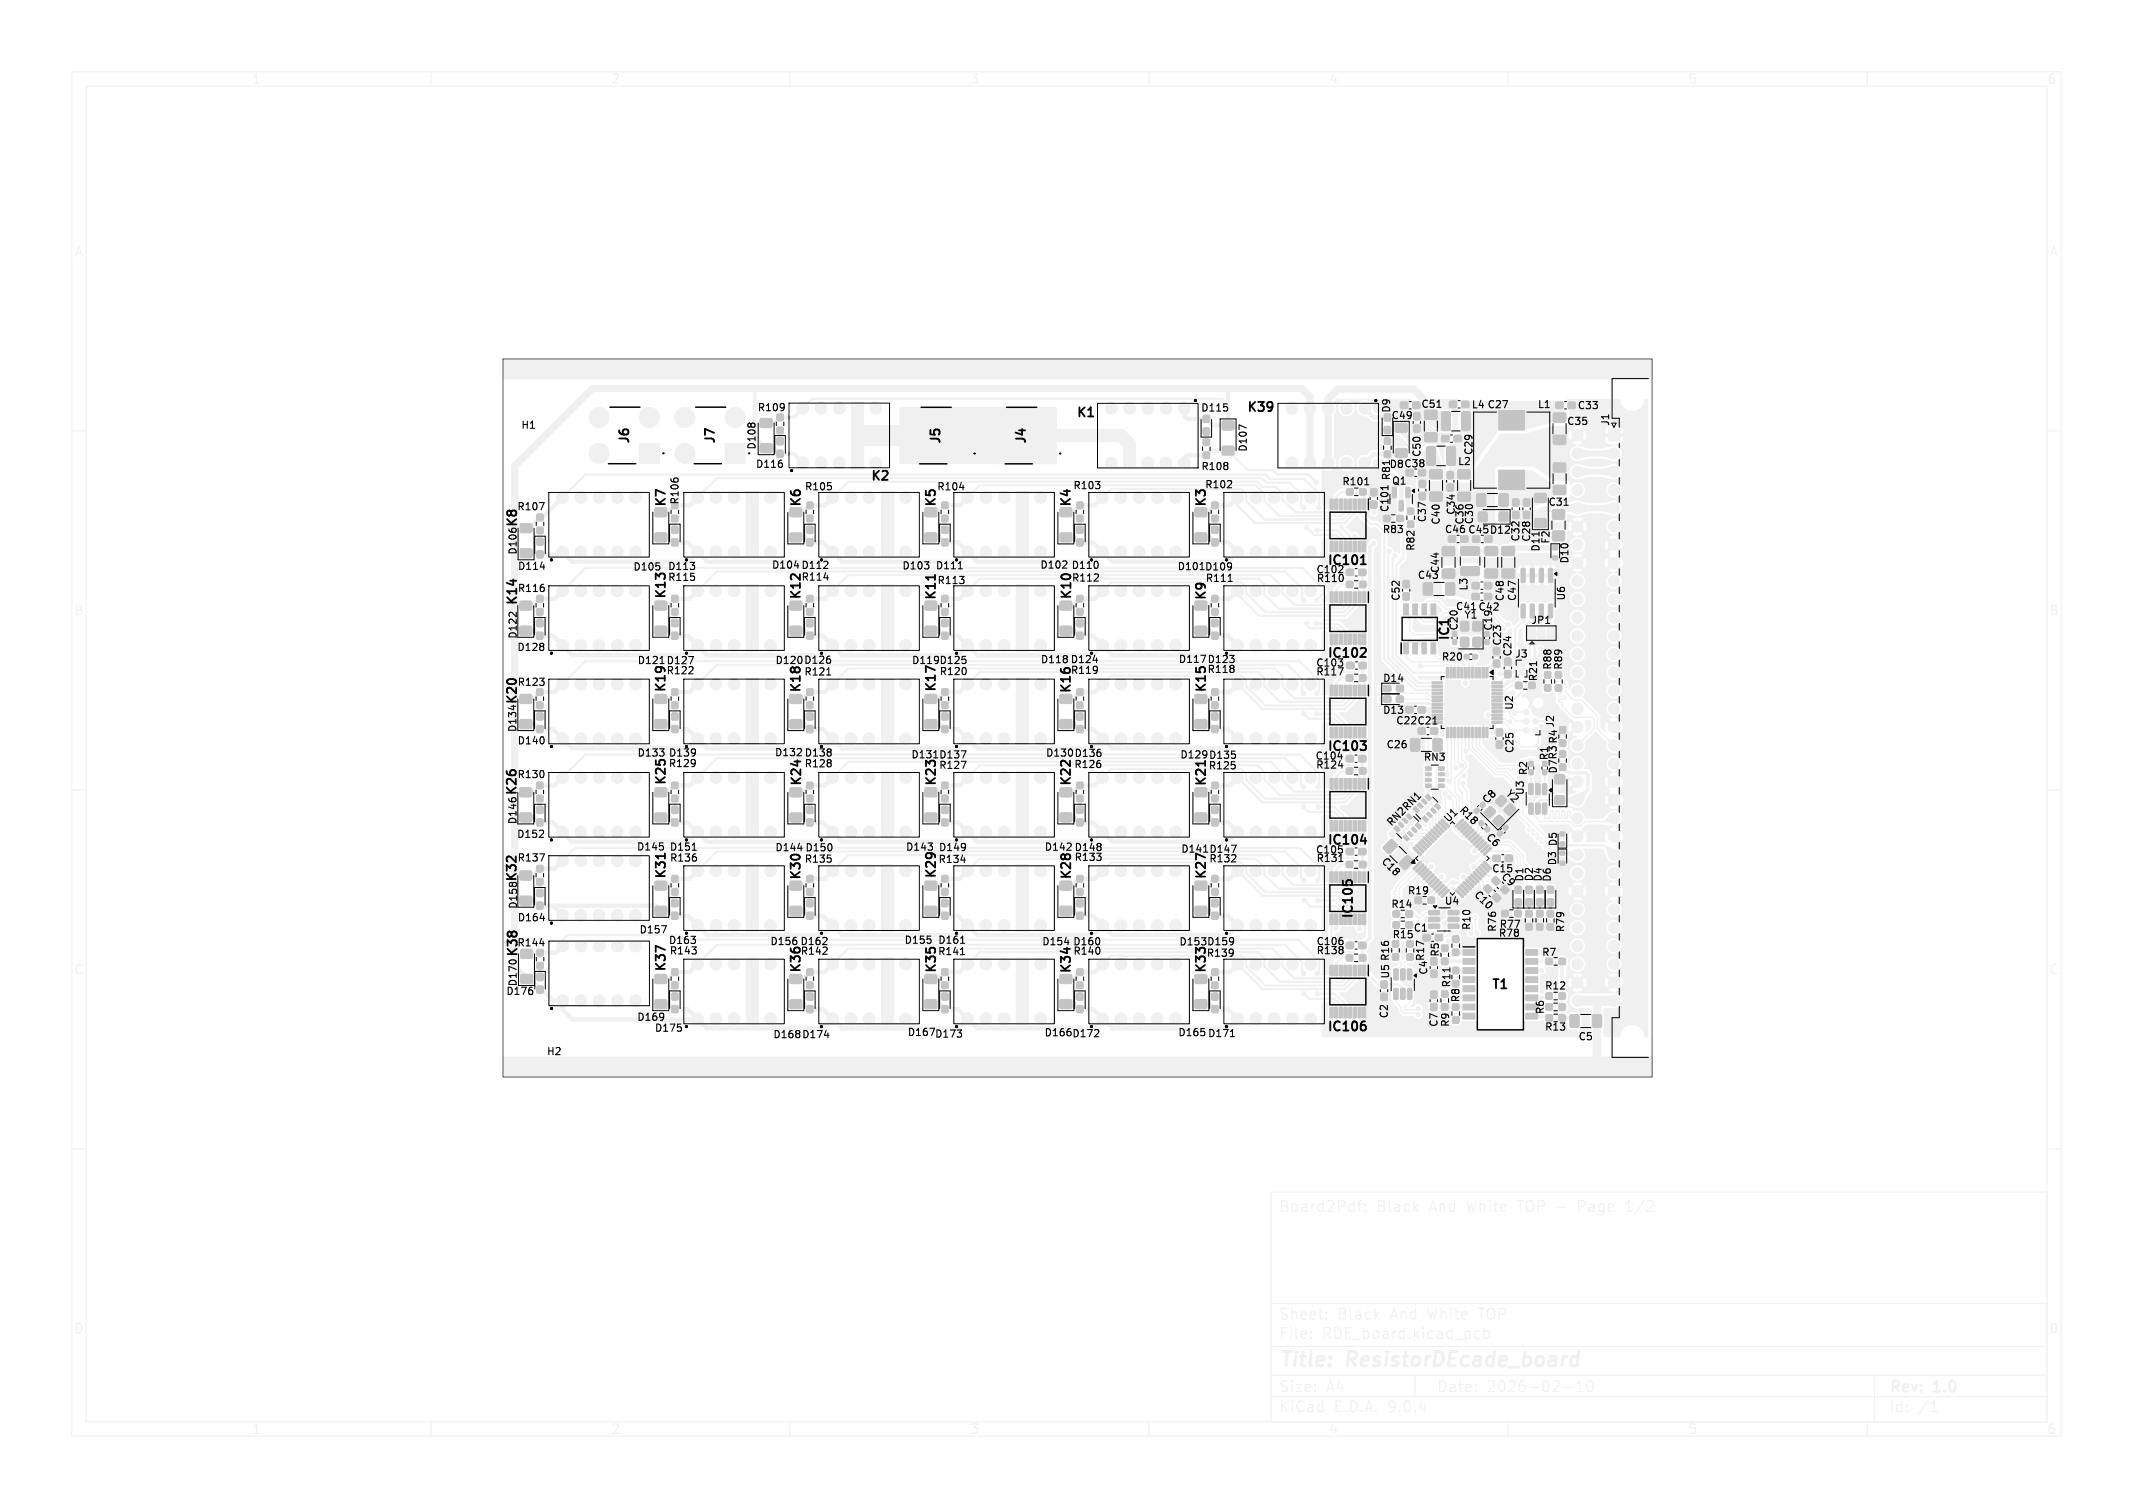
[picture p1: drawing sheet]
<svg xmlns="http://www.w3.org/2000/svg" width="297mm" height="210mm" viewBox="0 0 297 210" stroke-linecap="round" stroke-linejoin="round" font-family="sans-serif">
<defs><g id="words">
<g font-size="1.8">
<text x="149.7" y="58.4">K1</text>
<text x="173.5" y="57.7">K39</text>
<text x="87.9" y="62" transform="rotate(-90 87.9 62)">J6</text>
<text x="99.9" y="62" transform="rotate(-90 99.9 62)">J7</text>
<text x="131.3" y="62" transform="rotate(-90 131.3 62)">J5</text>
<text x="143.2" y="62" transform="rotate(-90 143.2 62)">J4</text>
<text x="93" y="70.8" transform="rotate(-90 93 70.8)">K7</text>
<text x="111.8" y="70.8" transform="rotate(-90 111.8 70.8)">K6</text>
<text x="121.1" y="67.3">K2</text>
<text x="130.6" y="70.8" transform="rotate(-90 130.6 70.8)">K5</text>
<text x="149.4" y="70.8" transform="rotate(-90 149.4 70.8)">K4</text>
<text x="168.2" y="70.8" transform="rotate(-90 168.2 70.8)">K3</text>
<text x="72.3" y="73.6" transform="rotate(-90 72.3 73.6)">K8</text>
<text x="93" y="83.6" transform="rotate(-90 93 83.6)">K13</text>
<text x="111.8" y="83.7" transform="rotate(-90 111.8 83.7)">K12</text>
<text x="130.6" y="83.7" transform="rotate(-90 130.6 83.7)">K11</text>
<text x="149.5" y="83.7" transform="rotate(-90 149.5 83.7)">K10</text>
<text x="168.2" y="83.8" transform="rotate(-90 168.2 83.8)">K9</text>
<text x="184.7" y="79">IC101</text>
<text x="72.3" y="84.5" transform="rotate(-90 72.3 84.5)">K14</text>
<text x="202.1" y="89.4" transform="rotate(-90 202.1 89.4)">IC1</text>
<text x="184.7" y="91.9">IC102</text>
<text x="72.3" y="98.3" transform="rotate(-90 72.3 98.3)">K20</text>
<text x="93" y="96.6" transform="rotate(-90 93 96.6)">K19</text>
<text x="111.8" y="96.6" transform="rotate(-90 111.8 96.6)">K18</text>
<text x="130.6" y="96.5" transform="rotate(-90 130.6 96.5)">K17</text>
<text x="149.4" y="96.7" transform="rotate(-90 149.4 96.7)">K16</text>
<text x="168.2" y="96.6" transform="rotate(-90 168.2 96.6)">K15</text>
<text x="184.7" y="104.9">IC103</text>
<text x="72.3" y="110.9" transform="rotate(-90 72.3 110.9)">K26</text>
<text x="93" y="109.5" transform="rotate(-90 93 109.5)">K25</text>
<text x="111.9" y="109.6" transform="rotate(-90 111.9 109.6)">K24</text>
<text x="130.6" y="109.6" transform="rotate(-90 130.6 109.6)">K23</text>
<text x="149.4" y="109.6" transform="rotate(-90 149.4 109.6)">K22</text>
<text x="168.2" y="109.7" transform="rotate(-90 168.2 109.7)">K21</text>
<text x="184.7" y="118">IC104</text>
<text x="72.3" y="123" transform="rotate(-90 72.3 123)">K32</text>
<text x="93" y="122.6" transform="rotate(-90 93 122.6)">K31</text>
<text x="111.8" y="122.7" transform="rotate(-90 111.8 122.7)">K30</text>
<text x="130.6" y="122.5" transform="rotate(-90 130.6 122.5)">K29</text>
<text x="149.5" y="122.7" transform="rotate(-90 149.5 122.7)">K28</text>
<text x="168.2" y="122.6" transform="rotate(-90 168.2 122.6)">K27</text>
<text x="188.7" y="128.1" transform="rotate(-90 188.7 128.1)">IC105</text>
<text x="72.4" y="133.4" transform="rotate(-90 72.4 133.4)">K38</text>
<text x="93" y="135.5" transform="rotate(-90 93 135.5)">K37</text>
<text x="111.8" y="135.6" transform="rotate(-90 111.8 135.6)">K36</text>
<text x="130.7" y="135.7" transform="rotate(-90 130.7 135.7)">K35</text>
<text x="149.4" y="135.7" transform="rotate(-90 149.4 135.7)">K34</text>
<text x="168.2" y="135.7" transform="rotate(-90 168.2 135.7)">K33</text>
<text x="184.7" y="144">IC106</text>
<text x="207.6" y="138.1">T1</text>
</g>
<g font-size="1.4">
<text x="72.5" y="59.9">H1</text>
<text x="105.4" y="57.5">R109</text>
<text x="167.1" y="57.5">D115</text>
<text x="193.7" y="58.6">C49</text>
<text x="193.8" y="57.6" transform="rotate(-90 193.8 57.6)">D9</text>
<text x="197.8" y="57">C51</text>
<text x="204.8" y="57.1">L4 C27</text>
<text x="214" y="57">L1</text>
<text x="218.1" y="59.4">C35</text>
<text x="219.6" y="57.2">C33</text>
<text x="224.3" y="59.4" transform="rotate(-90 224.3 59.4)">J1</text>
<text x="105.2" y="65.4">D116</text>
<text x="105.4" y="62.7" transform="rotate(-90 105.4 62.7)">D108</text>
<text x="167.2" y="65.7">R108</text>
<text x="173.8" y="63" transform="rotate(-90 173.8 63)">D107</text>
<text x="193.4" y="65.4">D8 C38</text>
<text x="198" y="63.7" transform="rotate(-90 198 63.7)">C50</text>
<text x="202.9" y="65">L2</text>
<text x="205.2" y="63.5" transform="rotate(-90 205.2 63.5)">C29</text>
<text x="71.9" y="71.3">R107</text>
<text x="94.7" y="70.4" transform="rotate(-90 94.7 70.4)">R106</text>
<text x="112" y="68.5">R105</text>
<text x="130.4" y="68.5">R104</text>
<text x="149.4" y="68.3">R103</text>
<text x="167.7" y="68.2">R102</text>
<text x="186.8" y="67.8">R101</text>
<text x="193.5" y="71.4" transform="rotate(-90 193.5 71.4)">C101</text>
<text x="193.7" y="67.7">Q1</text>
<text x="193.8" y="67" transform="rotate(-90 193.8 67)">R81</text>
<text x="202.8" y="71.8" transform="rotate(-90 202.8 71.8)">C34</text>
<text x="215.5" y="70.6">C31</text>
<text x="72.1" y="77.3" transform="rotate(-90 72.1 77.3)">D106</text>
<text x="192.4" y="74.4">R83</text>
<text x="197.2" y="76.8" transform="rotate(-90 197.2 76.8)">R82</text>
<text x="198.8" y="72.8" transform="rotate(-90 198.8 72.8)">C37</text>
<text x="200.7" y="73.2" transform="rotate(-90 200.7 73.2)">C40</text>
<text x="201.1" y="74.4">C46 C45 D12</text>
<text x="204" y="73.2" transform="rotate(-90 204 73.2)">C36</text>
<text x="205.3" y="73.1" transform="rotate(-90 205.3 73.1)">C30</text>
<text x="211.8" y="75.5" transform="rotate(-90 211.8 75.5)">C32</text>
<text x="213.3" y="75.5" transform="rotate(-90 213.3 75.5)">C28</text>
<text x="214.6" y="76.9" transform="rotate(-90 214.6 76.9)">D11</text>
<text x="216" y="75.8" transform="rotate(-90 216 75.8)">F2</text>
<text x="72" y="82.6">R116</text>
<text x="72" y="79.6">D114</text>
<text x="88.1" y="79.7">D105</text>
<text x="92.9" y="81.1">R115</text>
<text x="92.9" y="79.6">D113</text>
<text x="107.4" y="79.4">D104 D112</text>
<text x="111.5" y="81.1">R114</text>
<text x="125.5" y="79.5">D103</text>
<text x="130.2" y="79.5">D111</text>
<text x="130.4" y="81.5">R113</text>
<text x="144.8" y="79.4">D102</text>
<text x="149.1" y="79.4">D110</text>
<text x="149.2" y="81.2">R112</text>
<text x="163.9" y="79.6">D101 D109</text>
<text x="167.8" y="81.2">R111</text>
<text x="183.2" y="80">C102</text>
<text x="183.2" y="81.3">R110</text>
<text x="195.1" y="83.8" transform="rotate(-90 195.1 83.8)">C52</text>
<text x="197.3" y="80.8">C43</text>
<text x="200.6" y="79.9" transform="rotate(-90 200.6 79.9)">C44</text>
<text x="204.5" y="82.4" transform="rotate(-90 204.5 82.4)">L3</text>
<text x="209.6" y="83.8" transform="rotate(-90 209.6 83.8)">C48</text>
<text x="211.3" y="83.8" transform="rotate(-90 211.3 83.8)">C47</text>
<text x="218.1" y="83.7" transform="rotate(-90 218.1 83.7)">U6</text>
<text x="218.6" y="78.6" transform="rotate(-90 218.6 78.6)">D10</text>
<text x="72.1" y="89.1" transform="rotate(-90 72.1 89.1)">D122</text>
<text x="202.6" y="85.2">C41 C42</text>
<text x="203.2" y="87.9" transform="rotate(-90 203.2 87.9)">C20</text>
<text x="203.8" y="86.3">Y1</text>
<text x="208" y="87.9" transform="rotate(-90 208 87.9)">C19</text>
<text x="213.1" y="87.1">JP1</text>
<text x="71.9" y="90.9">D128</text>
<text x="72" y="95.7">R123</text>
<text x="88.7" y="92.7">D121 D127</text>
<text x="92.7" y="94.1">R122</text>
<text x="107.9" y="92.7">D120 D126</text>
<text x="111.9" y="94.3">R121</text>
<text x="126.9" y="92.7">D119 D125</text>
<text x="130.7" y="94.2">R120</text>
<text x="144.8" y="92.6">D118 D124</text>
<text x="149" y="94.1">R119</text>
<text x="164" y="92.5">D117 D123</text>
<text x="168" y="93.9">R118</text>
<text x="183.2" y="93">C103</text>
<text x="183.2" y="94.3">R117</text>
<text x="192.5" y="95.2">D14</text>
<text x="200.7" y="92.2">R20</text>
<text x="209.2" y="90" transform="rotate(-90 209.2 90)">C23</text>
<text x="210.7" y="91.5" transform="rotate(-90 210.7 91.5)">C24</text>
<text x="210.9" y="91.8">J3</text>
<text x="214.2" y="95" transform="rotate(-90 214.2 95)">R21</text>
<text x="216.2" y="93.4" transform="rotate(-90 216.2 93.4)">R88</text>
<text x="217.7" y="93.4" transform="rotate(-90 217.7 93.4)">R89</text>
<text x="192.5" y="99.6">D13</text>
<text x="194.3" y="101.1">C22 C21</text>
<text x="210.9" y="99" transform="rotate(-90 210.9 99)">U2</text>
<text x="216.6" y="101.4" transform="rotate(-90 216.6 101.4)">J2</text>
<text x="72" y="103.9">D140</text>
<text x="72.1" y="102.1" transform="rotate(-90 72.1 102.1)">D134</text>
<text x="88.7" y="105.6">D133</text>
<text x="93" y="107">R129</text>
<text x="93" y="105.6">D139</text>
<text x="107.8" y="105.5">D132 D138</text>
<text x="111.9" y="107.1">R128</text>
<text x="126.8" y="105.8">D131 D137</text>
<text x="130.7" y="107.3">R127</text>
<text x="145.5" y="105.6">D130 D136</text>
<text x="149.5" y="107.2">R126</text>
<text x="164.2" y="105.8">D129 D135</text>
<text x="168.2" y="107.3">R125</text>
<text x="183.1" y="106">C104</text>
<text x="183.2" y="107.2">R124</text>
<text x="193" y="104.4">C26</text>
<text x="198.2" y="106.2">RN3</text>
<text x="210.9" y="105" transform="rotate(-90 210.9 105)">C25</text>
<text x="215.7" y="106" transform="rotate(-90 215.7 106)">R1</text>
<text x="217" y="107.8" transform="rotate(-90 217 107.8)">D7R3 R4</text>
<text x="71.9" y="108.6">R130</text>
<text x="202.9" y="113" transform="rotate(45 202.9 113)">R18</text>
<text x="207.1" y="112.2" transform="rotate(-45 207.1 112.2)">C8</text>
<text x="209.4" y="110.7" transform="rotate(45 209.4 110.7)">Y2</text>
<text x="212.4" y="110.8" transform="rotate(-90 212.4 110.8)">U3</text>
<text x="212.8" y="108.1" transform="rotate(-90 212.8 108.1)">R2</text>
<text x="71.9" y="116.9">D152</text>
<text x="72.1" y="114.9" transform="rotate(-90 72.1 114.9)">D146</text>
<text x="88.6" y="118.6">D145</text>
<text x="93.2" y="118.7">D151</text>
<text x="107.9" y="118.7">D144 D150</text>
<text x="126" y="118.7">D143</text>
<text x="130.6" y="118.7">D149</text>
<text x="145.4" y="118.7">D142 D148</text>
<text x="164.4" y="118.9">D141 D147</text>
<text x="183.1" y="119.1">C105</text>
<text x="193.8" y="115.4" transform="rotate(-45 193.8 115.4)">RN2 RN1</text>
<text x="201.7" y="114.8" transform="rotate(-45 201.7 114.8)">U1</text>
<text x="206.6" y="116.7" transform="rotate(45 206.6 116.7)">C6</text>
<text x="72" y="120.2">R137</text>
<text x="93.2" y="120.2">R136</text>
<text x="111.9" y="120.3">R135</text>
<text x="130.6" y="120.4">R134</text>
<text x="149.5" y="120.1">R133</text>
<text x="168.3" y="120.3">R132</text>
<text x="183.2" y="120.3">R131</text>
<text x="192.1" y="120.1" transform="rotate(45 192.1 120.1)">C18</text>
<text x="195.9" y="124.8">R19</text>
<text x="205" y="124.7" transform="rotate(45 205 124.7)">C10</text>
<text x="207.7" y="121.7">C15</text>
<text x="208.7" y="122.2" transform="rotate(45 208.7 122.2)">C9</text>
<text x="212.3" y="122.9" transform="rotate(-90 212.3 122.9)">D1</text>
<text x="213.7" y="122.8" transform="rotate(-90 213.7 122.8)">D2</text>
<text x="214.9" y="122.9" transform="rotate(-90 214.9 122.9)">D4</text>
<text x="216.1" y="122.9" transform="rotate(-90 216.1 122.9)">D6</text>
<text x="216.9" y="120.6" transform="rotate(-90 216.9 120.6)">D3 D5</text>
<text x="72" y="128.5">D164</text>
<text x="72.2" y="126.7" transform="rotate(-90 72.2 126.7)">D158</text>
<text x="88.9" y="130.2">D157</text>
<text x="93" y="131.7">D163</text>
<text x="107.2" y="131.8">D156 D162</text>
<text x="125.9" y="131.6">D155</text>
<text x="130.5" y="131.6">D161</text>
<text x="145" y="131.8">D154</text>
<text x="149.3" y="131.8">D160</text>
<text x="164.1" y="131.9">D153 D159</text>
<text x="183.2" y="131.8">C106</text>
<text x="193.6" y="126.6">R14</text>
<text x="193.8" y="130.9">R15</text>
<text x="196.7" y="129.9">C1</text>
<text x="201.1" y="126.2">U4</text>
<text x="204.9" y="129.6" transform="rotate(-90 204.9 129.6)">R10</text>
<text x="208.5" y="129.9" transform="rotate(-90 208.5 129.9)">R76</text>
<text x="208.6" y="130.7">R78</text>
<text x="208.7" y="129.4">R77</text>
<text x="218" y="129.9" transform="rotate(-90 218 129.9)">R79</text>
<text x="71.9" y="132">R144</text>
<text x="72.1" y="137.5" transform="rotate(-90 72.1 137.5)">D170</text>
<text x="93.2" y="133.1">R143</text>
<text x="111.4" y="133.2">R142</text>
<text x="130.5" y="133.2">R141</text>
<text x="149.4" y="133.2">R140</text>
<text x="167.9" y="133.4">R139</text>
<text x="183.2" y="133.1">R138</text>
<text x="193.6" y="136.4" transform="rotate(-90 193.6 136.4)">U5 R16</text>
<text x="198.5" y="133.9" transform="rotate(-90 198.5 133.9)">R17</text>
<text x="198.9" y="135.8" transform="rotate(-90 198.9 135.8)">C4</text>
<text x="200.6" y="133.3" transform="rotate(-90 200.6 133.3)">R5</text>
<text x="202.1" y="137.6" transform="rotate(-90 202.1 137.6)">R11</text>
<text x="214.6" y="133.3">R7</text>
<text x="70.4" y="138.8">D176</text>
<text x="88.6" y="142.4">D169</text>
<text x="91.1" y="143.9">D175</text>
<text x="193.4" y="141.9" transform="rotate(-90 193.4 141.9)">C2</text>
<text x="200.4" y="143.1" transform="rotate(-90 200.4 143.1)">C7</text>
<text x="202" y="143.1" transform="rotate(-90 202 143.1)">R9</text>
<text x="203.4" y="139.7" transform="rotate(-90 203.4 139.7)">R8</text>
<text x="215" y="138">R12</text>
<text x="215" y="143.7">R13</text>
<text x="215.2" y="141.3" transform="rotate(-90 215.2 141.3)">R6</text>
<text x="76.1" y="147.1">H2</text>
<text x="107.6" y="144.8">D168 D174</text>
<text x="126.3" y="144.5">D167 D173</text>
<text x="145.3" y="144.5">D166 D172</text>
<text x="164" y="144.5">D165 D171</text>
<text x="219.7" y="145.1">C5</text>
</g>
</g></defs>
<g fill="none" stroke="#f0f0f0" stroke-width=".15">
<path d="M10 10h277v190h-277zM12 12h273v186h-273zM35.3 11.6h.8M35.3 10.7l.4-.4v1.3M60 10v2M85.3 10.4l.2-.1h.3l.2 .1 .1 .3-.1 .2-.7 .7h.8M110 10v2M135.3 10.3h.8l-.4 .5 .3 .1v.6l-.2 .1h-.3l-.2-.1M160 10v2M185.7 10.2l-.4 1h.9M186 10.7v.9M210 10v2"/>
<path d="M236 10.3h-.6l-.1 .6 .2-.1 .5 .1 .1 .1-.1 .5-.2 .1h-.3l-.2-.1M260 10v2M286 10.3a.51 .51 0 0 0-.7 .6v.4l.2 .2 .3 .1 .2-.1 .1-.5-.1-.1-.4-.1-.3 .2M10.6 35.6l.4-1.3 .4 1.3M10.7 35.2h.6M285.6 35.6l.4-1.3 .4 1.3M285.7 35.2h.6M10 60h2M285 60h2M10.7 84.3h.4l.2 .1v.3l-.2 .2a.35 .35 0 0 1 .3 .3 .35 .35 0 0 1-.2 .4h-.5zM10.7 84.9h.4M285.7 84.3h.4l.2 .1v.3l-.2 .2a.35 .35 0 0 1 .3 .3 .35 .35 0 0 1-.2 .4h-.5z"/>
<path d="M285.7 84.9h.4M10 110h2M285 110h2M11.4 134.4a.52 .52 0 0 0-.6 0 .52 .52 0 0 0-.2 .6 .49 .49 0 0 0 .2 .5 .49 .49 0 0 0 .6 0M286.4 134.4a.52 .52 0 0 0-.6 0 .52 .52 0 0 0-.2 .6 .49 .49 0 0 0 .3 .5 .49 .49 0 0 0 .5 0M10 160h2M177 166h108v32h-108zM178.5 167.2l.6 .1a.36 .36 0 0 1 .1 .3 .36 .36 0 0 1-.2 .3 .4 .4 0 0 1 .3 .4 .4 .4 0 0 1-.3 .4h-.5zM178.5 167.9h.5M180 167.8a.41 .41 0 0 1 .7 .2v.4a.41 .41 0 0 1-.4 .3 .41 .41 0 0 1-.4-.3v-.4zM181.3 167.8l.2-.1 .4 .1 .1 .9M182 168.1h-.5a.29 .29 0 0 0-.3 .3 .29 .29 0 0 0 .3 .3l.5-.1"/>
<path d="M182.7 167.7v1M183.1 167.7l-.3 .1-.1 .2M184.2 167.8l-.4-.1-.3 .3v.4l.2 .2 .1 .1 .4-.1M184.2 167.2v1.5M184.9 167.3l.2-.1 .5 .1a.41 .41 0 0 1 .1 .5l-.9 .9h.9M186.4 168h.6a.41 .41 0 0 0 .3-.4 .41 .41 0 0 0-.3-.4h-.6v1.5M188.5 167.8l-.4-.1-.3 .3v.4l.2 .2 .1 .1 .4-.1M188.5 167.2v1.5M189 167.7h.6M189.6 167.2l-.3 .1-.1 .1v1.3M190.1 167.8v.1M190.1 168.6v.1"/>
<path d="M190.1 168.6h.1l-.1 .1M190.1 168.6h-.1l.1 .1M190.1 167.8h.1l-.1 .1M190.1 167.8h-.1l.1 .1M192 167.2l.6 .1a.36 .36 0 0 1 .1 .3 .36 .36 0 0 1-.2 .3 .4 .4 0 0 1 .3 .4 .4 .4 0 0 1-.3 .4h-.5zM192 167.9h.5M193.5 167.2v1.3l.2 .2M194.2 167.8l.2-.1 .4 .1 .1 .9M194.9 168.1h-.5a.29 .29 0 0 0-.2 .3 .29 .29 0 0 0 .2 .3l.5-.1M196.2 167.8l-.4-.1-.3 .3v.4l.2 .2 .1 .1 .4-.1M196.9 167.2v1.5M197 168.1l.5 .6"/>
<path d="M197.5 167.7l-.6 .6M199 168.7l.5-1.5 .5 1.5M199.2 168.3h.7M200.5 167.8a.37 .37 0 0 1 .7 .1v.8M200.5 167.7v1M202.5 167.8l-.4-.1-.3 .3v.4l.2 .2 .1 .1 .4-.1M202.5 167.2v1.5M204.2 167.2l.4 1.5 .3-1.1 .3 1.1 .3-1.5M206.1 167.8a.37 .37 0 0 1 .6 .1v.8M206.1 167.2v1.5M207.5 167.2v.1M207.5 167.7v1"/>
<path d="M207.5 167.2l-.1 .1h.1M208 167.7h.5M208.2 167.2v1.3v.1l.3 .1M209 168.2l.7-.1-.1-.3-.4-.1-.2 .2v.7l.2 .1 .4-.1M211.2 167.2h.9M211.7 167.2v1.5M212.7 167.3a.5 .5 0 0 1 .6-.1 .5 .5 0 0 1 .2 .5v.5a.5 .5 0 0 1-.5 .5 .5 .5 0 0 1-.5-.5v-.5zM214.2 168h.5a.41 .41 0 0 0 .3-.4 .41 .41 0 0 0-.3-.4h-.5v1.5M216.8 168.1h1.2M219.8 168h.6a.41 .41 0 0 0 .3-.4 .41 .41 0 0 0-.3-.4h-.6v1.5M221.3 167.8l.2-.1 .4 .1 .1 .9M222 168.1h-.5a.29 .29 0 0 0-.3 .3 .29 .29 0 0 0 .3 .3l.5-.1"/>
<path d="M223.3 167.8l-.4-.1-.3 .3v.4l.1 .2 .2 .1 .4-.1M223.3 167.7v1.2a.41 .41 0 0 1-.6 .2M224 168.2l.7-.1-.1-.3-.4-.1-.2 .2v.7l.2 .1 .4-.1M226.4 168.7h.8M226.4 167.6l.4-.4v1.5M229 167.1l-1.3 2M229.4 167.3l.2-.1 .5 .1a.41 .41 0 0 1 .1 .5l-.9 .9h.9M285 160h2M10.7 184.3a.66 .66 0 0 1 .7 .6 .66 .66 0 0 1-.7 .7zM35.3 198.7l.4-.4v1.3M35.3 199.6h.8M60 198v2"/>
<path d="M85.3 198.4l.2-.1h.3l.2 .1 .1 .3-.1 .2-.7 .7h.8M110 198v2M135.3 198.3h.8l-.4 .5 .3 .1v.6l-.2 .1h-.3l-.2-.1M160 198v2M177 194.5h108M177 191.5h108M177 187.5h108M177 181.5h108M178.5 185.6h.5M178.5 195.1v1.5M178.7 195.7l.6 .9M179.2 184.9h-.7v1.5"/>
<path d="M179.2 192.4l-.2-.1-.5 .1a.36 .36 0 0 0-.1 .3 .36 .36 0 0 0 .3 .3 .55 .55 0 0 1 .5 .4v.3l-.2 .1-.6-.1M179.2 182.3l-.2-.1-.5 .1a.36 .36 0 0 0-.1 .3 .36 .36 0 0 0 .3 .3 .55 .55 0 0 1 .5 .4v.3l-.2 .1-.6-.1M179.3 195.1l-.8 .9M179.7 184.9v.1M179.7 185.4v1M179.7 184.9l.1 .1h-.1M179.9 182.2v1.5M179.9 192.3v.1M179.9 192.8v1M179.9 192.3l-.1 .1h.1M179.9 192.3l.1 .1h-.1M179.9 182.8a.37 .37 0 0 1 .6 .1v.8"/>
<path d="M180 195.1v.1M180 195.6v1M180 195.1l-.1 .1h.1M180.5 192.8h.7l-.7 1h.7M180.5 184.9v1.3l.2 .2M181.2 185.9l.7-.1-.1-.3-.4-.1-.2 .2v.7l.2 .1 .4-.1M181.2 183.2l.7-.1-.1-.3-.4-.1-.2 .2v.7l.2 .1 .4-.1M181.5 195.2a.6 .6 0 0 0-.7 0 .6 .6 0 0 0-.2 .8 .56 .56 0 0 0 .3 .5 .56 .56 0 0 0 .6 0M181.7 193.3l.8-.1-.1-.3-.4-.1-.3 .2 .1 .7 .2 .1 .4-.1M182.2 195.7l.1-.1 .4 .1 .1 .9M182.5 183.2l.7-.1-.1-.3-.4-.1-.2 .2v.7l.2 .1 .4-.1M182.5 186.3h.1l-.1 .1"/>
<path d="M182.5 186.3v.1M182.5 185.5v.1M182.5 185.5h.1l-.1 .1M182.8 196h-.5a.29 .29 0 0 0-.2 .3 .29 .29 0 0 0 .2 .3l.5-.1M183.1 193.7h.1l-.1 .1M183.1 193.7h-.1l.1 .1M183.1 192.9v.1M183.1 193.7v.1M183.1 192.9h.1l-.1 .1M183.1 192.9h-.1l.1 .1M183.6 182.7h.6M183.8 182.2v1.3l.1 .1 .3 .1"/>
<path d="M184.2 195.7l-.5-.1-.2 .3v.4l.1 .2 .1 .1 .5-.1M184.2 195.1v1.5M184.4 185.7h.6a.41 .41 0 0 0 .3-.4 .41 .41 0 0 0-.3-.4h-.6v1.5M184.7 183.6h-.1l.1 .1M184.7 183.6v.1M184.7 182.8v.1M184.7 182.8h-.1l.1 .1M184.7 193.8l.5-1.5 .5 1.5M184.7 185.7l.5 .7M184.9 193.4h.7M185.7 198.2l-.4 1h.9M185.9 184.9a.79 .79 0 0 1 .8 .5 .79 .79 0 0 1-.2 .9l-.6 .1z"/>
<path d="M186 198.7v.9M186 195.8h.5M186.5 182.2l.7 .1a.36 .36 0 0 1 .1 .3 .36 .36 0 0 1-.3 .3 .4 .4 0 0 1 .4 .4 .4 .4 0 0 1-.3 .4h-.6zM186.5 182.9h.5M186.5 192.2l-.3 1.1h.9M186.7 195.1h-.7v1.5h.7M186.9 192.8v1M187.4 185.6h.5M187.4 196.5h.1l-.1 .1M187.4 196.5h-.1l.1 .1M187.4 196.5v.1M188 182.2v1.3l.2 .2"/>
<path d="M188.1 195.1a.79 .79 0 0 1 .9 .5 .79 .79 0 0 1-.3 .9l-.6 .1zM188.1 184.9h-.7v1.5h.7M188.4 186.5h1.1M188.8 182.8l.2-.1 .4 .1 .1 .9M189.5 183.1h-.5a.29 .29 0 0 0-.3 .3 .29 .29 0 0 0 .3 .3l.5-.1M189.6 196.5h.1l-.1 .1M189.6 196.5h-.1l.1 .1M189.6 196.5v.1M189.9 185.5l.4-.1 .3 .3v.4l-.1 .2-.2 .1-.4-.1M189.9 184.9v1.5M190.1 196.6l.5-1.5 .5 1.5M190.2 196.2h.8"/>
<path d="M190.8 182.8l-.4-.1-.3 .3v.4l.1 .2 .2 .1 .4-.1M191.3 185.5a.41 .41 0 0 1 .7 .2v.4a.41 .41 0 0 1-.4 .3 .41 .41 0 0 1-.4-.3v-.4zM191.5 182.2v1.5M191.6 196.5h.1l-.1 .1M191.6 196.5h-.1l.1 .1M191.6 196.5v.1M191.6 183.1l.4 .6M192 182.7l-.5 .6M192.6 185.5l.1-.1 .5 .1v.9M193.2 185.8h-.5a.29 .29 0 0 0-.2 .3 .29 .29 0 0 0 .2 .3l.5-.1M193.6 183.7l.5-1.5 .5 1.5M193.7 183.3h.8"/>
<path d="M194 185.4v1M194.2 195.7l-.2 .3h-.5l-.1-.3v-.3l.1-.2 .5-.1 .2 .1a.99 .99 0 0 1-.4 1.4h-.3M194.4 185.4l-.3 .1-.1 .2M194.9 196.5h.1l-.1 .1M194.9 196.5h-.1l.1 .1M194.9 196.5v.1M195.1 182.8a.37 .37 0 0 1 .6 .1v.8M195.1 182.7v1M195.5 185.5l-.4-.1-.3 .3v.4l.2 .2 .1 .1 .4-.1M195.5 184.9v1.5M195.7 195.2a.36 .36 0 0 1 .3-.1 .36 .36 0 0 1 .3 .3 .77 .77 0 0 1-.4 1.2 .91 .91 0 0 1-.2-1.4zM196.2 186.3h.1l-.1 .1"/>
<path d="M196.2 186.3v.1M197 184.9v1.5M197 191.5v3M197 196.5h.1l-.1 .1M197 196.5v.1M197.1 182.8l-.4-.1-.3 .3v.4l.1 .2 .2 .1 .4-.1M197.1 185.8l.4 .6M197.1 182.2v1.5M197.5 185.4l-.5 .6M198 195l-.3 1.1h.9M198.2 184.9v.1M198.2 185.4v1"/>
<path d="M198.2 184.9l-.1 .1h.1M198.4 195.6v1M198.8 182.2l.4 1.5 .3-1.1 .2 1.1 .4-1.5M199.5 185.5l-.4-.1-.3 .3v.4l.2 .2 .1 .1 .4-.1M200.2 185.5l.1-.1 .4 .1 .1 .9M200.5 192.3a.79 .79 0 0 1 .8 .5 .79 .79 0 0 1-.3 .9l-.5 .1zM200.7 182.8a.37 .37 0 0 1 .6 .1v.8M200.7 182.2v1.5M200.8 185.8h-.5a.29 .29 0 0 0-.2 .3 .29 .29 0 0 0 .2 .3l.5-.1M202 192.9l.1-.1 .4 .1 .1 .9M202 182.2v.1M202 182.7v1"/>
<path d="M202 182.2l.1 .1h-.1M202.2 185.5l-.5-.1-.2 .3v.4l.1 .2 .1 .1 .5-.1M202.2 184.9v1.5M202.5 186.5h1.2M202.5 182.7h.6M202.6 193.2h-.5a.29 .29 0 0 0-.2 .3 .29 .29 0 0 0 .2 .3l.5-.1M202.7 182.2v1.3l.1 .1 .3 .1M203.1 192.8h.6M203.3 192.3v1.3l.1 .1 .3 .1M203.5 183.2l.7-.1v-.3l-.5-.1-.2 .2 .1 .7 .1 .1 .5-.1M204 185.5l.5-.1 .2 .3v.4l-.1 .2-.1 .1-.5-.1M204 185.4v1.5"/>
<path d="M204.1 193.3l.7-.1-.1-.3-.4-.1-.2 .2 .1 .7 .1 .1 .4-.1M205.5 193.7v.1M205.5 193.7h-.1l.1 .1M205.5 192.9v.1M205.5 192.9h-.1l.1 .1M205.8 182.2h.9M206 185.5l-.4-.1-.3 .3v.4l.2 .2 .1 .1 .4-.1M206.2 182.2v1.5M206.7 185.5l.4-.1 .3 .3v.4l-.2 .2-.1 .1-.4-.1M206.7 184.9v1.5M207.2 182.4a.5 .5 0 0 1 .5-.2 .5 .5 0 0 1 .4 .5v.5a.5 .5 0 0 1-.5 .5 .5 .5 0 0 1-.5-.5zM207.2 192.4l.3-.1 .5 .1a.41 .41 0 0 1 0 .5l-.8 .9h.9"/>
<path d="M208.7 183h.6a.41 .41 0 0 0 .3-.4 .41 .41 0 0 0-.3-.4h-.6v1.5M208.8 192.4a.36 .36 0 0 1 .4-.1 .36 .36 0 0 1 .3 .3 .77 .77 0 0 1-.5 1.2 .91 .91 0 0 1-.2-1.4zM210 198v2M210.1 192.4l.2-.1 .5 .1a.41 .41 0 0 1 .1 .5l-.9 .9h1M212.2 192.3a.59 .59 0 0 0-.7 .6v.6l.2 .2 .4 .1 .2-.1 .1-.5-.2-.3h-.4l-.3 .3M213 193.2h1.2M215 192.4a.36 .36 0 0 1 .3-.1 .36 .36 0 0 1 .3 .3 .77 .77 0 0 1-.4 1.2 .91 .91 0 0 1-.2-1.4zM216.2 192.4l.3-.1 .5 .1a.41 .41 0 0 1 0 .5l-.8 .9h.9M217.7 193.2h1.2M219.5 193.8h.9M219.5 192.7l.5-.4v1.5M221.2 192.4a.36 .36 0 0 1 .5 .2 .77 .77 0 0 1-.4 1.2 1 1 0 0 1-.1-1.4z"/>
<path d="M236 198.3h-.6l-.1 .6 .2-.1 .5 .1 .1 .1-.1 .5-.2 .1h-.3l-.2-.1M260 198v2M261 191.5v6.5M263.5 195.1v1.5M264.8 195.7l-.4-.1-.3 .3v.4l.1 .2 .2 .1 .4-.1M264.8 195.1v1.5M265.5 196.5h.1l-.1 .1M265.5 196.5v.1M265.5 195.7v.1M265.5 195.7h.1l-.1 .1M268.5 195l-1.3 2M268.9 196.6h.8"/>
<path d="M268.9 195.5l.4-.4v1.5M285.7 184.3a.66 .66 0 0 1 .7 .6 .66 .66 0 0 1-.7 .7zM286 198.3a.51 .51 0 0 0-.7 .6v.5l.2 .1 .3 .1 .2-.1 .1-.5-.1-.1-.4-.1-.3 .2"/>
</g>
<g fill="none" stroke="#f0f0f0" stroke-width=".3">
<path d="M263.6 193.1h.5a.41 .41 0 0 0 .3-.4 .41 .41 0 0 0-.3-.4h-.5v1.5M263.9 193.1l.5 .7M265 193.3l.7-.2-.1-.2-.4-.1-.2 .2 .1 .7 .1 .1 .4-.1M266.2 192.8l.4 1 .3-1M267.5 193.6l.1 .1-.1 .1M267.5 193.6l-.1 .1 .1 .1M267.5 192.9v.1M267.5 193.6v.2M267.5 192.9h.1l-.1 .1M267.5 192.9h-.1l.1 .1M269.3 193.8h.8M269.3 192.7l.4-.4v1.5"/>
<path d="M270.8 193.6v.1v.1M270.8 193.6l-.1 .1 .1 .1M270.8 193.6v.2M271.6 192.4a.36 .36 0 0 1 .6 .2 .77 .77 0 0 1-.4 1.2 1 1 0 0 1-.2-1.4z"/>
</g>
<g fill="none" stroke="#f0f0f0" stroke-width=".4">
<path d="M178.7 188.2h1.1M179.3 188.2l-.3 2M180.4 188.9l-.1 1.3M180.5 188.2v.2M180.5 188.2l-.1 .1 .1 .1M180.5 188.2l.1 .1-.1 .1M181.1 188.9h.7M181.5 188.2l-.3 1.7 .1 .2 .4 .1M182.6 188.2l-.2 1.7 .1 .2 .1 .1M183.4 189.5l1-.1-.1-.4-.2-.1-.5 .1-.2 .2-.1 .7 .1 .2 .2 .1 .6-.1M185.1 190l.1 .1-.1 .1M185.1 190l-.1 .1 .1 .1"/>
<path d="M185.1 190v.2M185.3 189l-.1 .2M185.3 189v.1l-.1 .1M185.3 189l-.1 .1v.1M187.7 189.3h.8a.55 .55 0 0 0 .4-.5 .55 .55 0 0 0-.3-.6h-.8l-.2 2M188.2 189.3l.5 .9M189.6 189.5l1-.1-.1-.4-.2-.1-.6 .1-.1 .2-.1 .7 .1 .2 .2 .1 .6-.1M192.1 189a.49 .49 0 0 0-.8 .3l.1 .1 .6 .2 .1 .2-.1 .3-.2 .1-.6-.1M193.1 188.9l-.2 1.3M193.2 188.2l-.1 .2M193.2 188.2l-.1 .1v.1M193.2 188.2l.1 .1-.2 .1"/>
<path d="M194.7 189a.49 .49 0 0 0-.8 .3l.1 .1 .6 .2 .1 .2-.1 .3-.3 .1-.5-.1M195.4 188.9h.7M195.7 188.2l-.2 1.7 .1 .2 .4 .1M196.8 189.1a.52 .52 0 0 1 .5-.2 .52 .52 0 0 1 .4 .4l-.1 .5a.55 .55 0 0 1-.5 .4 .55 .55 0 0 1-.5-.4zM198.6 188.9l-.2 1.3M199.2 188.9a.59 .59 0 0 0-.6 .4M199.9 188.2h.5a.97 .97 0 0 1 .4 1.5 .9 .9 0 0 1-1.1 .5zM201.8 189.2h.7M202.9 188.2h-1l-.2 2h.9M204.5 189a.66 .66 0 0 0-1 .3l-.1 .5 .2 .3 .2 .1 .6-.1M205.4 189l.2-.1 .5 .1 .1 .2-.1 1M206.2 189.4h-.7a.4 .4 0 0 0-.3 .4 .4 .4 0 0 0 .2 .4l.7-.1"/>
<path d="M208 189a.66 .66 0 0 0-1 .3v.5l.1 .3 .2 .1 .6-.1M208.1 188.2l-.2 2M208.8 189.5l1-.1-.1-.4-.5-.1-.3 .3-.1 .7v.2l.2 .1 .6-.1M210 190.4h1.6M212.2 189l.2-.1 .6 .1 .1 .3v.5a.66 .66 0 0 1-1 .3M212.3 188.2l-.2 2M214 189.1a.52 .52 0 0 1 .5-.2 .52 .52 0 0 1 .4 .4v.5a.55 .55 0 0 1-.6 .4 .55 .55 0 0 1-.5-.4zM215.8 189l.2-.1 .6 .1 .1 .2-.2 1M216.6 189.4h-.6a.4 .4 0 0 0-.4 .4 .4 .4 0 0 0 .3 .4l.7-.1M217.7 188.9l-.2 1.3M218.2 188.9a.59 .59 0 0 0-.6 .4M219.7 189a.66 .66 0 0 0-.9 .3l-.1 .5 .1 .3 .2 .1 .6-.1"/>
<path d="M219.8 188.2l-.2 2"/>
</g>
<g fill="#f0f0f0" stroke="#f0f0f0" stroke-width=".14">
<path d="M103.9 94.4h1.7v9.3h-1.7z"/>
<path d="M122.7 94.4h1.7v9.3h-1.7z"/>
<path d="M141.5 107.4h1.7v9.3h-1.7z"/>
<path d="M141.5 94.4h1.7v9.3h-1.7z"/>
<path d="M103.9 133.4h1.7v9.3h-1.7z"/>
<path d="M122.7 133.4h1.7v9.3h-1.7z"/>
<path d="M141.5 120.4h1.7v9.3h-1.7z"/>
<path d="M103.9 68.4h1.7v9.3h-1.7z"/>
<path d="M141.5 133.4h1.7v9.3h-1.7z"/>
<path d="M198.6 62.2h1.3l1 3.1v1.4h-1.8l-.6 1.2h-1v-2.5z"/>
<path d="M118.6 56h1.6v3.3h5.1v-2.6h21.8v7.9h-21.8v-2.6l-5.1 .1v3.2h-1.7z"/>
<path d="M103.9 120.4h1.7v9.3h-1.7z"/>
<path d="M70 147.2h160v2.8h-160z"/>
<path d="M103.9 107.4h1.7v9.3h-1.7z"/>
<path d="M197.9 98.5h2.9v.7h-2.9z"/>
<path d="M103.9 81.4h1.7v9.3h-1.7z"/>
<path d="M122.7 68.4h1.7v9.3h-1.7z"/>
<path d="M122.7 107.4h1.7v9.3h-1.7z"/>
<path d="M70 50h160v2.8h-160z"/>
<path d="M141.5 81.4h1.7v9.3h-1.7z"/>
<path d="M203.3 74.6h2.8v2.8h-2.8z"/>
<path d="M122.7 120.4h1.7v9.3h-1.7z"/>
<path d="M196.7 56h1.1l2.9 1.3h1.2v2.7h-1.2l-2.4-1.5h-1.5z"/>
<path d="M122.7 81.4h1.7v9.3h-1.7z"/>
<path d="M141.5 68.4h1.7v9.3h-1.7z"/>
</g>
<path d="M213.7 87.9h.5v.6h-.5z" fill="#f0f0f0"/>
<g fill="#f0f0f0" stroke="#f0f0f0" stroke-width=".14">
<path d="M196.8 120.9l.9-.9 .2 .1v.1l-.9 .9-.2-.1z"/>
<path d="M197.1 121.2l1-.9 .2 .1v.1l-1 1-.2-.1z"/>
<path d="M197.5 121.6l.9-.9 .2 .1v.1l-.9 .9h-.1z"/>
<path d="M197.8 122l1-1 .2 .1v.1l-1 1-.2-.1z"/>
<path d="M199.1 121.4h.1l.1 .2-.9 .9h-.1l-.1-.2z"/>
<path d="M199.5 121.7h.1l.1 .2-1 1h-.1l-.1-.2z"/>
<path d="M198.9 123l.9-.9 .2 .1v.1l-.9 .9h-.1z"/>
<path d="M199.2 123.4l1-1 .2 .1v.1l-.9 1h-.1z"/>
<path d="M199.6 123.7l.9-.9 .2 .1v.1l-.9 .9h-.1z"/>
<path d="M200 124.1l.9-1 .2 .1v.2l-.9 .9-.2-.1z"/>
<path d="M200.3 124.4l.9-.9 .3 .1v.1l-1 .9-.2-.1z"/>
<path d="M201.6 123.8l.2 .2v.1l-.9 .9h-.1l-.1-.2z"/>
<path d="M202.7 124l.2-.2 .9 1v.1l-.2 .1-.9-.9z"/>
<path d="M203 123.6l.2-.1 1 .9v.1l-.3 .1-.9-.9z"/>
<path d="M203.4 123.2l.2-.1 .9 1v.1l-.2 .1-.9-.9z"/>
<path d="M203.7 122.9l.2-.1 1 .9v.1l-.2 .1-1-.9z"/>
<path d="M204.1 122.5l.2-.1 .9 1v.1l-.2 .1-.9-1z"/>
<path d="M204.5 122.1h.1l1 .9-.1 .2h-.1l-1-.9z"/>
<path d="M204.9 121.7h.1l.9 1-.1 .2h-.1l-.9-1z"/>
<path d="M205.2 121.4h.1l1 .9-.1 .2h-.1l-1-.9z"/>
<path d="M205.5 121.1l.2-.1 .9 1v.1l-.2 .1-.9-1z"/>
<path d="M205.8 120.8l.3-.1 .9 .9v.1l-.2 .1-1-.9z"/>
<path d="M206.2 120.4l.2-.1 .9 .9v.2l-.2 .1-.9-1z"/>
<path d="M206.7 120h.1l.9 .9-.1 .2h-.1l-1-.9z"/>
<path d="M207.5 118h.1l.1 .2-.9 .9h-.1l-.2-.2z"/>
<path d="M207.1 117.6l.2 .1v.1l-.9 1h-.1l-.1-.3z"/>
<path d="M206.8 117.3h.1l.1 .2-.9 .9h-.2l-.1-.2z"/>
<path d="M205.5 117.8l.9-.9 .2 .1v.1l-.9 .9-.2-.1z"/>
<path d="M205.1 117.5l1-1 .2 .2v.1l-1 .9h-.1z"/>
<path d="M204.8 117.1l.9-.9 .2 .1v.1l-.9 .9h-.1z"/>
<path d="M204.4 116.8l1-1 .2 .1v.1l-1 1h-.1z"/>
<path d="M204.1 116.4l.9-.9 .2 .1v.1l-.9 .9-.2-.1z"/>
<path d="M204.7 115.1h.1l.1 .2-1 1h-.1l-.1-.2z"/>
<path d="M204.3 114.8l.2 .1v.1l-.9 .9h-.1l-.1-.2z"/>
<path d="M203 115.4l.9-1 .3 .1v.1l-1 1-.2-.1z"/>
<path d="M200.3 114.5l.2-.1 1 1v.1l-.3 .1-.9-1z"/>
<path d="M200 114.9l.2-.1 .9 .9v.1l-.2 .1-.9-.9z"/>
<path d="M199.6 115.2l.2-.1 .9 1v.1l-.2 .1-.9-1z"/>
<path d="M199.2 115.6l.3-.1 .9 .9v.1l-.2 .1-1-.9z"/>
<path d="M199 115.8h.1l.9 1-.1 .2h-.1l-.9-1z"/>
<path d="M198.5 116.3l.2-.1 1 .9v.1l-.2 .1-1-.9z"/>
<path d="M198.2 116.7l.2-.2 .9 1v.1l-.2 .1-.9-.9z"/>
<path d="M197.8 117l.2-.1 1 .9v.1l-.2 .1-1-.9z"/>
<path d="M197.6 117.3h.1l.9 .9-.1 .2h-.1l-.9-.9z"/>
<path d="M197.1 117.7l.2-.1 1 .9v.1l-.2 .2-1-1z"/>
<path d="M196.8 118.1l.2-.1 .9 .9v.1l-.2 .1-.9-.9z"/>
<path d="M74.8 86.3h.8v.9h-.8z"/>
<path d="M74.8 88.1h.8v.9h-.8z"/>
<path d="M189.7 69.5h.5v1.5h-.5z"/>
<path d="M189.1 69.5h.4v1.5h-.4z"/>
<path d="M188.4 69.5h.5v1.5h-.5z"/>
<path d="M187.8 69.5h.4v1.5h-.4z"/>
<path d="M187.1 69.5h.5v1.5h-.5z"/>
<path d="M186.5 69.5h.4v1.5h-.4z"/>
<path d="M185.8 69.5h.5v1.5h-.5z"/>
<path d="M185.2 69.5h.4v1.5h-.4z"/>
<path d="M185.2 75.4h.4v1.4h-.4z"/>
<path d="M185.8 75.4h.5v1.4h-.5z"/>
<path d="M186.5 75.4h.4v1.4h-.4z"/>
<path d="M187.1 75.4h.5v1.4h-.5z"/>
<path d="M187.8 75.4h.4v1.4h-.4z"/>
<path d="M188.4 75.4h.5v1.4h-.5z"/>
<path d="M189.1 75.4h.4v1.4h-.4z"/>
<path d="M189.7 75.4h.5v1.4h-.5z"/>
<path d="M208.8 71.4l.2-.1 .9 .1 .1 .1-.1 1.1-.1 .1-1-.1-.1-.2z"/>
<path d="M205.9 71.4l.2-.1 .9 .1 .1 .1-.1 1.1-.1 .1-1-.1-.1-.2z"/>
<path d="M168.8 136.8h.8v.8h-.8z"/>
<path d="M168.8 135h.8v.8h-.8z"/>
<path d="M189.7 121.4h.5v1.5h-.5z"/>
<path d="M189.1 121.4h.4v1.5h-.4z"/>
<path d="M188.4 121.4h.5v1.5h-.5z"/>
<path d="M187.8 121.4h.4v1.5h-.4z"/>
<path d="M187.1 121.4h.5v1.5h-.5z"/>
<path d="M186.5 121.4h.4v1.5h-.4z"/>
<path d="M185.8 121.4h.5v1.5h-.5z"/>
<path d="M185.2 121.4h.4v1.5h-.4z"/>
<path d="M185.2 127.3h.4v1.5h-.4z"/>
<path d="M185.8 127.3h.5v1.5h-.5z"/>
<path d="M186.5 127.3h.4v1.5h-.4z"/>
<path d="M187.1 127.3h.5v1.5h-.5z"/>
<path d="M187.8 127.3h.4v1.5h-.4z"/>
<path d="M188.4 127.3h.5v1.5h-.5z"/>
<path d="M189.1 127.3h.4v1.5h-.4z"/>
<path d="M189.7 127.3h.5v1.5h-.5z"/>
<path d="M187.5 79.3h.9v.8h-.9z"/>
<path d="M189.2 79.3h1v.8h-1z"/>
<path d="M131.2 86.3h.8v.9h-.8z"/>
<path d="M131.2 88.1h.8v.9h-.8z"/>
<path d="M198.9 125h.8v.8h-.8z"/>
<path d="M197 125h.9v.8h-.9z"/>
<path d="M215.6 79.2h.4l.2 .1v1.7l-.1 .1-.5-.1z"/>
<path d="M214.4 79.2h.4l.1 .1v1.7l-.1 .1-.5-.1z"/>
<path d="M213.1 79.2h.4l.1 .1 .1 1.7-.1 .1-.5-.1z"/>
<path d="M211.8 79.2h.4l.2 .1v1.7l-.1 .1-.5-.1z"/>
<path d="M211.8 84.2l.4-.1 .2 .1v1.7l-.1 .1h-.5z"/>
<path d="M213.1 84.2l.4-.1 .1 .1 .1 1.7-.1 .1h-.5z"/>
<path d="M214.4 84.2l.4-.1 .1 .1v1.7l-.1 .1h-.5z"/>
<path d="M215.6 84.2l.4-.1 .2 .1v1.7l-.1 .1h-.5z"/>
<path d="M209.3 115.2l.4-.3 .4 .4-.5 .4-.3-.3z"/>
<path d="M208.8 115.7h.2l.3 .4-.5 .4-.4-.4z"/>
<path d="M206.6 123.6l.4-.4h.2l.5 .5 .1 .2-.4 .4-.3 .1-.5-.6z"/>
<path d="M208.2 124.5l.2-.1 .6 .6-.1 .2-.4 .4h-.2l-.5-.5v-.2z"/>
<path d="M74.8 75h.8v.9h-.8z"/>
<path d="M74.8 76.8h.8v.9h-.8z"/>
<path d="M205.1 91.2h.6v.5h-.6z"/>
<path d="M203.9 91.2h.6v.5h-.6z"/>
<path d="M189.7 82.4h.5v1.5h-.5z"/>
<path d="M189.1 82.4h.4v1.5h-.4z"/>
<path d="M188.4 82.4h.5v1.5h-.5z"/>
<path d="M187.8 82.4h.4v1.5h-.4z"/>
<path d="M187.1 82.4h.5v1.5h-.5z"/>
<path d="M186.5 82.4h.4v1.5h-.4z"/>
<path d="M185.8 82.4h.5v1.5h-.5z"/>
<path d="M185.2 82.4h.4v1.5h-.4z"/>
<path d="M185.2 88.3h.4v1.5h-.4z"/>
<path d="M185.8 88.3h.5v1.5h-.5z"/>
<path d="M186.5 88.3h.4v1.5h-.4z"/>
<path d="M187.1 88.3h.5v1.5h-.5z"/>
<path d="M187.8 88.3h.4v1.5h-.4z"/>
<path d="M188.4 88.3h.5v1.5h-.5z"/>
<path d="M189.1 88.3h.4v1.5h-.4z"/>
<path d="M189.7 88.3h.5v1.5h-.5z"/>
<path d="M72.4 113.3l.2-.1 1.4 .1 .1 .1-.1 1-.2 .1-1.4-.1v-.2z"/>
<path d="M72.4 109.8l.2-.1 1.4 .1 .1 .1-.1 1-.2 .1-1.4-.1v-.2z"/>
<path d="M150 97.8h.8v.8h-.8z"/>
<path d="M150 96h.8v.8h-.8z"/>
<path d="M211 126.8h.8v.8h-.8z"/>
<path d="M209.1 126.8h.9v.8h-.9z"/>
<path d="M187.5 105.3h.9v.8h-.9z"/>
<path d="M189.2 105.3h.9v.8h-.9z"/>
<path d="M215.3 138.3h.8v.8h-.8z"/>
<path d="M217.1 138.3h.8v.8h-.8z"/>
<path d="M150 110.8h.8v.8h-.8z"/>
<path d="M150 109h.8v.8h-.8z"/>
<path d="M192.7 97h.9v.8h-.9z"/>
<path d="M194.5 97h.9v.8h-.9z"/>
<path d="M74.8 73.5h.8v.8h-.8z"/>
<path d="M74.8 71.6h.8v.9h-.8z"/>
<path d="M150 84.8h.8v.8h-.8z"/>
<path d="M150 83h.8v.8h-.8z"/>
<path d="M131.2 112.3h.8v.9h-.8z"/>
<path d="M131.2 114.1h.8v.9h-.8z"/>
<path d="M206.7 115.4l.4-.3 .4 .3v.2l-.3 .3h-.1l-.4-.4z"/>
<path d="M205.9 114.5l.4-.2 .3 .3 .1 .2-.3 .2-.2 .1-.3-.4z"/>
<path d="M72.4 87.3l.2-.1 1.4 .1 .1 .1-.1 1-.2 .1-1.4-.1v-.2z"/>
<path d="M72.4 83.8l.2-.1 1.4 .1 .1 .1-.1 1-.2 .1-1.4-.1v-.2z"/>
<path d="M168.8 86.3h.8v.9h-.8z"/>
<path d="M168.8 88.1h.8v.9h-.8z"/>
<path d="M91.2 113.3l.2-.1 1.4 .1 .1 .1-.1 1-.2 .1-1.4-.1v-.2z"/>
<path d="M91.2 109.8l.2-.1 1.4 .1 .1 .1-.1 1-.2 .1-1.4-.1v-.2z"/>
<path d="M224 59.9l.2-.1 1.2 .1 .1 1.2-.1 .2-1.2 .1-.2-.1v-.2z"/>
<path d="M214.8 109.2l.4-.1 .2 .1v1.3l-.1 .2h-.4l-.1-.1z"/>
<path d="M213.8 109.2l.5-.1 .1 .1v1.3l-.1 .2h-.3l-.2-.1z"/>
<path d="M212.9 109.2l.4-.1 .2 .1v1.3l-.1 .2h-.4l-.1-.1z"/>
<path d="M212.9 111.9l.4-.1 .2 .1v1.3l-.1 .2h-.4l-.1-.1z"/>
<path d="M213.8 111.9l.5-.1 .1 .1v1.3l-.1 .2h-.3l-.2-.1z"/>
<path d="M214.8 111.9l.4-.1 .2 .1v1.3l-.1 .2h-.4l-.1-.1z"/>
<path d="M203.4 79l2.5-.1 .1 .3v.8l-.2 .2-2.3-.1-.1-.2z"/>
<path d="M203.4 76.2l2.5-.1 .1 .3v.8l-.2 .2-2.3-.1-.1-.2z"/>
<path d="M91.2 87.3l.2-.1 1.4 .1 .1 .1-.1 1-.2 .1-1.4-.1v-.2z"/>
<path d="M91.2 83.8l.2-.1 1.4 .1 .1 .1-.1 1-.2 .1-1.4-.1v-.2z"/>
<path d="M170.2 58.7l.2-.1 1.4 .1v.2v.9l-.2 .1-1.4-.1-.1-.1z"/>
<path d="M170.2 62.2l.2-.1 1.4 .1v.2v.9l-.2 .1-1.4-.1-.1-.1z"/>
<path d="M216.3 67.6h.2h1.5l.1 .2-.1 1-.2 .1-1.5-.1v-.2z"/>
<path d="M216.3 64.5l.2-.1 1.5 .1 .1 .2-.1 1-.2 .1-1.5-.1v-.2z"/>
<path d="M208.8 68.8l.2-.1 1 .1v.2v1.5h-.2h-1l-.1-.2z"/>
<path d="M205.6 68.8l.2-.1 1 .1 .1 .2-.1 1.5h-.2h-1v-.2z"/>
<path d="M187.5 68.1h.9v.8h-.9z"/>
<path d="M189.4 68.1h.8v.8h-.8z"/>
<path d="M206.8 89.1h.5v.6h-.5z"/>
<path d="M206.8 88h.5v.6h-.5z"/>
<path d="M110 74.3l.2-.1 1.4 .1 .1 .1-.1 1-.2 .1-1.4-.1v-.2z"/>
<path d="M110 70.8l.2-.1 1.4 .1 .1 .1-.1 1-.2 .1-1.4-.1v-.2z"/>
<path d="M194.3 59l.2-.1 1.4 .1 .1 .2-.1 1h-.2h-1.4v-.2z"/>
<path d="M194.3 62.5l.2-.1 1.4 .1 .1 .2-.1 1h-.2h-1.4v-.2z"/>
<path d="M205.1 74.7h.9v.8h-.9z"/>
<path d="M206.8 74.7h.9v.8h-.9z"/>
<path d="M187.5 92.3h1v.8h-1z"/>
<path d="M189.3 92.3h.9v.8h-.9z"/>
<path d="M196.9 57.5h.8v.9h-.8z"/>
<path d="M196.9 59.2h.8v1h-.8z"/>
<path d="M128.8 126.3l.2-.1 1.4 .1 .1 .1-.1 1-.2 .1-1.4-.1v-.2z"/>
<path d="M128.8 122.8l.2-.1 1.4 .1 .1 .1-.1 1-.2 .1-1.4-.1v-.2z"/>
<path d="M196 70.8h.8v.8h-.8z"/>
<path d="M196 72.6h.8v.8h-.8z"/>
<path d="M101 61.8h2.7v2.7h-2.7z"/>
<path d="M150 71.8h.8v.8h-.8z"/>
<path d="M150 70h.8v.8h-.8z"/>
<path d="M166.4 126.3l.2-.1 1.4 .1 .1 .1-.1 1-.2 .1-1.4-.1v-.2z"/>
<path d="M166.4 122.8l.2-.1 1.4 .1 .1 .1-.1 1-.2 .1-1.4-.1v-.2z"/>
<path d="M112.4 99.3h.8v.9h-.8z"/>
<path d="M112.4 101.1h.8v.9h-.8z"/>
<path d="M131.2 97.8h.8v.8h-.8z"/>
<path d="M131.2 96h.8v.8h-.8z"/>
<path d="M214.8 106.1h.6v.6h-.6z"/>
<path d="M214.8 107.2h.6v.7h-.6z"/>
<path d="M216.7 56h.9v.8h-.9z"/>
<path d="M218.4 56h.9v.8h-.9z"/>
<path d="M197.6 66.9h.8v1h-.8z"/>
<path d="M197.6 68.6h.8v1h-.8z"/>
<path d="M168.8 84.8h.8v.8h-.8z"/>
<path d="M168.8 83h.8v.8h-.8z"/>
<path d="M150 125.3h.8v.9h-.8z"/>
<path d="M150 127.1h.8v.9h-.8z"/>
<path d="M72.5 76.5l.2-.1 1.3 .1 .1 .1-.1 1-.1 .1-1.4-.1-.1-.2z"/>
<path d="M72.5 73l.2-.1 1.3 .1 .1 .1-.1 1-.1 .1-1.4-.1-.1-.2z"/>
<path d="M150 73.3h.8v.9h-.8z"/>
<path d="M150 75.1h.8v.9h-.8z"/>
<path d="M201.3 81.2l.2-.1 1 .1 .1 .2-.1 1.4-.2 .1-1-.1v-.1z"/>
<path d="M198.2 81.2l.2-.1 1 .1 .1 .2-.1 1.4-.2 .1-1-.1-.1-.1z"/>
<path d="M131.2 84.8h.8v.8h-.8z"/>
<path d="M131.2 83h.8v.8h-.8z"/>
<path d="M93.6 84.8h.8v.8h-.8z"/>
<path d="M93.6 83h.8v.8h-.8z"/>
<path d="M112.4 97.8h.8v.8h-.8z"/>
<path d="M112.4 96h.8v.8h-.8z"/>
<path d="M202.3 136.6h.8v.8h-.8z"/>
<path d="M202.3 134.7h.8v.9h-.8z"/>
<path d="M166.4 113.3l.2-.1 1.4 .1 .1 .1-.1 1-.2 .1-1.4-.1v-.2z"/>
<path d="M166.4 109.8l.2-.1 1.4 .1 .1 .1-.1 1-.2 .1-1.4-.1v-.2z"/>
<path d="M131.2 110.8h.8v.8h-.8z"/>
<path d="M131.2 109h.8v.8h-.8z"/>
<path d="M74.8 134.1h.8v.8h-.8z"/>
<path d="M74.8 132.2h.8v.9h-.8z"/>
<path d="M91.2 100.3l.2-.1 1.4 .1 .1 .1-.1 1-.2 .1-1.4-.1v-.2z"/>
<path d="M91.2 96.8l.2-.1 1.4 .1 .1 .1-.1 1-.2 .1-1.4-.1v-.2z"/>
<path d="M168.8 97.8h.8v.8h-.8z"/>
<path d="M168.8 96h.8v.8h-.8z"/>
<path d="M150 136.8h.8v.8h-.8z"/>
<path d="M150 135h.8v.8h-.8z"/>
<path d="M210.7 69.5h.8v1h-.8z"/>
<path d="M210.7 71.2h.8v1h-.8z"/>
<path d="M166.4 87.3l.2-.1 1.4 .1 .1 .1-.1 1-.2 .1-1.4-.1v-.2z"/>
<path d="M166.4 83.8l.2-.1 1.4 .1 .1 .1-.1 1-.2 .1-1.4-.1v-.2z"/>
<path d="M168.8 123.8h.8v.8h-.8z"/>
<path d="M168.8 122h.8v.8h-.8z"/>
<path d="M167.6 61.2h.8v.8h-.8z"/>
<path d="M167.6 63h.8v.8h-.8z"/>
<path d="M132.4 61.8h2.7v2.7h-2.7z"/>
<path d="M211 125.2h.8v.9h-.8z"/>
<path d="M211 123.5h.8v.9h-.8z"/>
<path d="M189.7 134.4h.5v1.5h-.5z"/>
<path d="M189.1 134.4h.4v1.5h-.4z"/>
<path d="M188.4 134.4h.5v1.5h-.5z"/>
<path d="M187.8 134.4h.4v1.5h-.4z"/>
<path d="M187.1 134.4h.5v1.5h-.5z"/>
<path d="M186.5 134.4h.4v1.5h-.4z"/>
<path d="M185.8 134.4h.5v1.5h-.5z"/>
<path d="M185.2 134.4h.4v1.5h-.4z"/>
<path d="M185.2 140.3h.4v1.5h-.4z"/>
<path d="M185.8 140.3h.5v1.5h-.5z"/>
<path d="M186.5 140.3h.4v1.5h-.4z"/>
<path d="M187.1 140.3h.5v1.5h-.5z"/>
<path d="M187.8 140.3h.4v1.5h-.4z"/>
<path d="M188.4 140.3h.5v1.5h-.5z"/>
<path d="M189.1 140.3h.4v1.5h-.4z"/>
<path d="M189.7 140.3h.5v1.5h-.5z"/>
<path d="M112.4 123.8h.8v.8h-.8z"/>
<path d="M112.4 122h.8v.8h-.8z"/>
<path d="M108.2 61h.8v.9h-.8z"/>
<path d="M108.2 62.7h.8v1h-.8z"/>
<path d="M110 113.3l.2-.1 1.4 .1 .1 .1-.1 1-.2 .1-1.4-.1v-.2z"/>
<path d="M110 109.8l.2-.1 1.4 .1 .1 .1-.1 1-.2 .1-1.4-.1v-.2z"/>
<path d="M112.4 71.8h.8v.8h-.8z"/>
<path d="M112.4 70h.8v.8h-.8z"/>
<path d="M74.8 110.8h.8v.8h-.8z"/>
<path d="M74.8 109h.8v.8h-.8z"/>
<path d="M168.8 138.3h.8v.9h-.8z"/>
<path d="M168.8 140.1h.8v.9h-.8z"/>
<path d="M168.8 73.3h.8v.9h-.8z"/>
<path d="M168.8 75.1h.8v.9h-.8z"/>
<path d="M147.6 126.3l.2-.1 1.4 .1 .1 .1-.1 1-.2 .1-1.4-.1v-.2z"/>
<path d="M147.6 122.8l.2-.1 1.4 .1 .1 .1-.1 1-.2 .1-1.4-.1v-.2z"/>
<path d="M168.8 71.8h.8v.8h-.8z"/>
<path d="M168.8 70h.8v.8h-.8z"/>
<path d="M205.3 112.8l.4-.3 .4 .4-.5 .4-.3-.2z"/>
<path d="M93.6 97.8h.8v.8h-.8z"/>
<path d="M93.6 96h.8v.8h-.8z"/>
<path d="M196 135l.4-.1 .2 .1v1.3l-.1 .2h-.4l-.1-.1z"/>
<path d="M195 135l.5-.1 .1 .1 .1 1.3-.1 .2h-.4l-.2-.1z"/>
<path d="M194.1 135l.4-.1 .2 .1v1.3l-.1 .2h-.4l-.1-.1z"/>
<path d="M194.1 137.7l.4-.1 .2 .1v1.3l-.1 .2h-.4l-.1-.1z"/>
<path d="M195 137.7l.5-.1 .1 .1 .1 1.3-.1 .2h-.4l-.2-.1z"/>
<path d="M196 137.7l.4-.1 .2 .1v1.3l-.1 .2h-.4l-.1-.1z"/>
<path d="M203.4 74.7h1v.8h-1z"/>
<path d="M201.7 74.7h.9v.8h-.9z"/>
<path d="M212.2 69.5h.8v1h-.8z"/>
<path d="M212.2 71.2h.8v1h-.8z"/>
<path d="M192.7 71.8h.8v.8h-.8z"/>
<path d="M194.5 71.8h.8v.8h-.8z"/>
<path d="M212.5 125.2h.8v.9h-.8z"/>
<path d="M212.5 123.5h.8v.9h-.8z"/>
<path d="M205.1 88.8l.2-.1 .9 .1 .1 .2-.1 1-.2 .1-.9-.1v-.1z"/>
<path d="M205.1 86.6l.2-.1 .9 .1 .1 .2-.1 1-.2 .1-.9-.1v-.1z"/>
<path d="M203.4 86.6l.2-.1 .9 .1 .1 .2-.1 1-.2 .1-.9-.1v-.1z"/>
<path d="M203.4 88.8l.2-.1 .9 .1 .1 .2-.1 1-.2 .1-.9-.1v-.1z"/>
<path d="M207.9 114.2l.8-.7 .7 .6 .1 .1-.1 .2-.8 .7-.7-.5-.1-.2z"/>
<path d="M210.1 112l.2-.1 .2 .1 .5 .7-.7 .8-.2 .1-.6-.6-.1-.2z"/>
<path d="M208.3 111.4l.8-.7 .7 .6v.2v.2l-.9 .7-.6-.6-.1-.2z"/>
<path d="M207.4 112.4l.1-.1 .2 .1 .6 .6-.1 .2-.8 .7-.2-.1-.6-.6z"/>
<path d="M216.3 57.5h.2h1.5v.2v1l-.2 .1-1.5-.1v-.1z"/>
<path d="M216.3 60.7l.2-.1 1.5 .1v.2v1h-.2h-1.5v-.2z"/>
<path d="M212.9 106.1h.6v.6h-.6z"/>
<path d="M212.9 107.2h.6v.7h-.6z"/>
<path d="M195.3 116.6l.4-.4 .6 .6-.4 .4z"/>
<path d="M195.9 116l.3-.3 .6 .6-.3 .3z"/>
<path d="M196.5 115.4l.3-.3 .6 .6-.3 .3z"/>
<path d="M194.1 115.3l.3-.3 .6 .5-.4 .4z"/>
<path d="M199 126.8h1.4l.1 .1v.4l-.2 .1h-1.3l-.1-.1z"/>
<path d="M199 127.8l1.4-.1 .1 .2v.4l-.2 .1h-1.3l-.1-.2z"/>
<path d="M199 128.7h1.4l.1 .1v.4l-.2 .1h-1.3l-.1-.1z"/>
<path d="M201.7 128.7h1.4l.1 .1v.4l-.2 .1h-1.3l-.1-.1z"/>
<path d="M201.7 127.8l1.4-.1 .1 .2v.4l-.2 .1h-1.3l-.1-.2z"/>
<path d="M201.7 126.8h1.4l.1 .1v.4l-.2 .1h-1.3l-.1-.1z"/>
<path d="M212.5 126.8h.8v.9h-.8z"/>
<path d="M212.5 128.7h.8v.8h-.8z"/>
<path d="M202.3 130.4h.8v.8h-.8z"/>
<path d="M202.3 132.2h.8v.8h-.8z"/>
<path d="M187.5 81h.8v.8h-.8z"/>
<path d="M189.3 81h.9v.8h-.9z"/>
<path d="M72.5 135.8l.2-.1 1.4 .1 .1 .1-.1 1-.2 .1-1.4-.1v-.2z"/>
<path d="M72.5 132.3l.2-.1 1.4 .1 .1 .1-.1 1-.2 .1-1.4-.1v-.2z"/>
<path d="M208 90.2h.8v.9h-.8z"/>
<path d="M208 91.9h.8v1h-.8z"/>
<path d="M168.8 112.3h.8v.9h-.8z"/>
<path d="M168.8 114.1h.8v.9h-.8z"/>
<path d="M198 113.9l.4-.3 .5 .5-.3 .4z"/>
<path d="M198.6 113.3l.3-.3 .6 .6-.3 .3z"/>
<path d="M199.2 112.8l.3-.3 .5 .5-.3 .3z"/>
<path d="M199.7 112.2l.4-.3 .5 .5-.3 .4z"/>
<path d="M198.4 111l.4-.4 .5 .6-.3 .3z"/>
<path d="M198.2 111.2l.5 .6-.2 .3-.6-.6z"/>
<path d="M199.2 135.1h.8v1h-.8z"/>
<path d="M199.2 133.4h.8v1h-.8z"/>
<path d="M216.2 74l.2-.1 1.4 .1 .1 1.1-.1 .2h-.2h-1.4l-.1-.2z"/>
<path d="M216.2 71l.2-.1 1.4 .1 .1 1.1-.1 .2-.2 .1-1.4-.1-.1-.2z"/>
<path d="M108.2 59.5h.8v.9h-.8z"/>
<path d="M108.2 57.7h.8v.8h-.8z"/>
<path d="M203.7 132.2h1.7v.8h-1.7z"/>
<path d="M203.7 133.5h1.7v.8h-1.7z"/>
<path d="M203.7 134.8h1.7v.8h-1.7z"/>
<path d="M203.7 136h1.7v.8h-1.7z"/>
<path d="M203.7 137.3h1.7v.8h-1.7z"/>
<path d="M203.7 138.6h1.7v.8h-1.7z"/>
<path d="M203.7 139.8h1.7v.8h-1.7z"/>
<path d="M203.7 141.1h1.7v.8h-1.7z"/>
<path d="M212.5 141.1h1.6v.8h-1.6z"/>
<path d="M212.5 139.8h1.6v.8h-1.6z"/>
<path d="M212.5 138.6h1.6v.8h-1.6z"/>
<path d="M212.5 137.3h1.6v.8h-1.6z"/>
<path d="M212.5 136h1.6v.8h-1.6z"/>
<path d="M212.5 134.8h1.6v.8h-1.6z"/>
<path d="M212.5 133.5h1.6v.8h-1.6z"/>
<path d="M212.5 132.2h1.6v.8h-1.6z"/>
<path d="M166.4 74.3l.2-.1 1.4 .1 .1 .1-.1 1-.2 .1-1.4-.1v-.2z"/>
<path d="M166.4 70.8l.2-.1 1.4 .1 .1 .1-.1 1-.2 .1-1.4-.1v-.2z"/>
<path d="M189.7 108.4h.5v1.5h-.5z"/>
<path d="M189.1 108.4h.4v1.5h-.4z"/>
<path d="M188.4 108.4h.5v1.5h-.5z"/>
<path d="M187.8 108.4h.4v1.5h-.4z"/>
<path d="M187.1 108.4h.5v1.5h-.5z"/>
<path d="M186.5 108.4h.4v1.5h-.4z"/>
<path d="M185.8 108.4h.5v1.5h-.5z"/>
<path d="M185.2 108.4h.4v1.5h-.4z"/>
<path d="M185.2 114.3h.4v1.5h-.4z"/>
<path d="M185.8 114.3h.5v1.5h-.5z"/>
<path d="M186.5 114.3h.4v1.5h-.4z"/>
<path d="M187.1 114.3h.5v1.5h-.5z"/>
<path d="M187.8 114.3h.4v1.5h-.4z"/>
<path d="M188.4 114.3h.5v1.5h-.5z"/>
<path d="M189.1 114.3h.4v1.5h-.4z"/>
<path d="M189.7 114.3h.5v1.5h-.5z"/>
<path d="M200.8 131.6h.8v.9h-.8z"/>
<path d="M200.8 133.5h.8v.8h-.8z"/>
<path d="M195.9 131h.8v.9h-.8z"/>
<path d="M195.9 132.9h.8v.8h-.8z"/>
<path d="M93.6 136.8h.8v.8h-.8z"/>
<path d="M93.6 135h.8v.8h-.8z"/>
<path d="M112.4 73.3h.8v.9h-.8z"/>
<path d="M112.4 75.1h.8v.9h-.8z"/>
<path d="M215.3 141.4h.8v.8h-.8z"/>
<path d="M217.1 141.4h.8v.8h-.8z"/>
<path d="M209.2 76.2l.2-.1 1.4 .1 .1 .1-.1 1-.1 .1-1.5-.1-.1-.1z"/>
<path d="M209.2 79.3l.2-.1 1.4 .1 .1 .2-.1 1h-.1h-1.5l-.1-.2z"/>
<path d="M205 81.2h.9v.8h-.9z"/>
<path d="M206.7 81.2h1v.8h-1z"/>
<path d="M147.6 87.3l.2-.1 1.4 .1 .1 .1-.1 1-.2 .1-1.4-.1v-.2z"/>
<path d="M147.6 83.8l.2-.1 1.4 .1 .1 .1-.1 1-.2 .1-1.4-.1v-.2z"/>
<path d="M195.8 67.9l.4-.1 .1 .1v1.3v.1l-.5-.1z"/>
<path d="M193.9 67.9l.4-.1 .1 .1v1.3v.1l-.5-.1z"/>
<path d="M194.8 69.8l.4-.1 .2 .1v1.2l-.1 .2-.5-.1z"/>
<path d="M166.4 100.3l.2-.1 1.4 .1 .1 .1-.1 1-.2 .1-1.4-.1v-.2z"/>
<path d="M166.4 96.8l.2-.1 1.4 .1 .1 .1-.1 1-.2 .1-1.4-.1v-.2z"/>
<path d="M199.1 65.4h.2h1.5l.1 .2-.1 1-.2 .1-1.5-.1-.1-.1z"/>
<path d="M199.1 68.6l.2-.1 1.5 .1 .1 .2-.1 1h-.2h-1.5l-.1-.2z"/>
<path d="M128.8 74.3l.2-.1 1.4 .1 .1 .1-.1 1-.2 .1-1.4-.1v-.2z"/>
<path d="M128.8 70.8l.2-.1 1.4 .1 .1 .1-.1 1-.2 .1-1.4-.1v-.2z"/>
<path d="M192.3 136.6h.8v1h-.8z"/>
<path d="M192.3 138.4h.8v.9h-.8z"/>
<path d="M195.5 89.5h.6v1.6h-.6z"/>
<path d="M196.7 89.5h.7v1.6h-.7z"/>
<path d="M198 89.5h.6v1.6h-.6z"/>
<path d="M199.3 89.5h.6v1.6h-.6z"/>
<path d="M199.3 84.1h.6v1.5h-.6z"/>
<path d="M198 84.1h.6v1.5h-.6z"/>
<path d="M196.7 84.1h.7v1.5h-.7z"/>
<path d="M195.5 84.1h.6v1.5h-.6z"/>
<path d="M150 138.3h.8v.9h-.8z"/>
<path d="M150 140.1h.8v.9h-.8z"/>
<path d="M93.6 138.3h.8v.9h-.8z"/>
<path d="M93.6 140.1h.8v.9h-.8z"/>
<path d="M209.6 91.7h.8v.9h-.8z"/>
<path d="M209.6 93.4h.8v.9h-.8z"/>
<path d="M214 126.8h.8v.9h-.8z"/>
<path d="M214 128.7h.8v.8h-.8z"/>
<path d="M205 82.7h.9v.8h-.9z"/>
<path d="M206.7 82.7h1v.8h-1z"/>
<path d="M187.5 94h.8v.8h-.8z"/>
<path d="M189.3 94h.9v.8h-.9z"/>
<path d="M91.2 126.3l.2-.1 1.4 .1 .1 .1-.1 1-.2 .1-1.4-.1v-.2z"/>
<path d="M91.2 122.8l.2-.1 1.4 .1 .1 .1-.1 1-.2 .1-1.4-.1v-.2z"/>
<path d="M209.6 119.1h1v.8h-1z"/>
<path d="M207.9 119.1h.9v.8h-.9z"/>
<path d="M93.6 99.3h.8v.9h-.8z"/>
<path d="M93.6 101.1h.8v.9h-.8z"/>
<path d="M110 87.3l.2-.1 1.4 .1 .1 .1-.1 1-.2 .1-1.4-.1v-.2z"/>
<path d="M110 83.8l.2-.1 1.4 .1 .1 .1-.1 1-.2 .1-1.4-.1v-.2z"/>
<path d="M208.4 103.2h.8v1h-.8z"/>
<path d="M208.4 101.5h.8v1h-.8z"/>
<path d="M131.2 123.8h.8v.8h-.8z"/>
<path d="M131.2 122h.8v.8h-.8z"/>
<path d="M74.8 99.3h.8v.9h-.8z"/>
<path d="M74.8 101.1h.8v.9h-.8z"/>
<path d="M91.2 139.3l.2-.1 1.4 .1 .1 .1-.1 1-.2 .1-1.4-.1v-.2z"/>
<path d="M91.2 135.8l.2-.1 1.4 .1 .1 .1-.1 1-.2 .1-1.4-.1v-.2z"/>
<path d="M215.3 133.5h.8v.8h-.8z"/>
<path d="M217.1 133.5h.8v.8h-.8z"/>
<path d="M189.7 95.4h.5v1.5h-.5z"/>
<path d="M189.1 95.4h.4v1.5h-.4z"/>
<path d="M188.4 95.4h.5v1.5h-.5z"/>
<path d="M187.8 95.4h.4v1.5h-.4z"/>
<path d="M187.1 95.4h.5v1.5h-.5z"/>
<path d="M186.5 95.4h.4v1.5h-.4z"/>
<path d="M185.8 95.4h.5v1.5h-.5z"/>
<path d="M185.2 95.4h.4v1.5h-.4z"/>
<path d="M185.2 101.3h.4v1.5h-.4z"/>
<path d="M185.8 101.3h.5v1.5h-.5z"/>
<path d="M186.5 101.3h.4v1.5h-.4z"/>
<path d="M187.1 101.3h.5v1.5h-.5z"/>
<path d="M187.8 101.3h.4v1.5h-.4z"/>
<path d="M188.4 101.3h.5v1.5h-.5z"/>
<path d="M189.1 101.3h.4v1.5h-.4z"/>
<path d="M189.7 101.3h.5v1.5h-.5z"/>
<path d="M93.6 125.3h.8v.9h-.8z"/>
<path d="M93.6 127.1h.8v.9h-.8z"/>
<path d="M112.4 125.3h.8v.9h-.8z"/>
<path d="M112.4 127.1h.8v.9h-.8z"/>
<path d="M200.9 79.3l.1-.1 1.5 .1 .1 .2-.1 1h-.2h-1.4l-.1-.2z"/>
<path d="M200.9 76.2l.1-.1 1.5 .1 .1 .1-.1 1-.2 .1-1.4-.1-.1-.1z"/>
<path d="M198.4 57.2l.2-.1 1.5 .1v.2v1h-.2h-1.5l-.1-.2z"/>
<path d="M198.4 60.3l.2-.1 1.5 .1v.2v1l-.2 .1-1.5-.1-.1-.2z"/>
<path d="M202.3 141.6h.8v.9h-.8z"/>
<path d="M202.3 139.8h.8v.9h-.8z"/>
<path d="M91.2 74.3l.2-.1 1.4 .1 .1 .1-.1 1-.2 .1-1.4-.1v-.2z"/>
<path d="M91.2 70.8l.2-.1 1.4 .1 .1 .1-.1 1-.2 .1-1.4-.1v-.2z"/>
<path d="M193.6 117l.2-.1 .1 .1 .7 .7-.1 .2-1.1 1-.2-.1-.6-.7z"/>
<path d="M195.8 119.2l.2-.1 .1 .1 .7 .7-1 1.1-.2 .1-.7-.6-.1-.2z"/>
<path d="M147.6 113.3l.2-.1 1.4 .1 .1 .1-.1 1-.2 .1-1.4-.1v-.2z"/>
<path d="M147.6 109.8l.2-.1 1.4 .1 .1 .1-.1 1-.2 .1-1.4-.1v-.2z"/>
<path d="M190.9 68.1h.8v.9h-.8z"/>
<path d="M190.9 69.8h.8v.9h-.8z"/>
<path d="M187.5 107h.8v.8h-.8z"/>
<path d="M189.3 107h.9v.8h-.9z"/>
<path d="M203 65.5l.2-.1 1.5 .1 .1 .1-.1 1-.2 .1-1.5-.1v-.1z"/>
<path d="M203 68.6l.2-.1 1.5 .1 .1 .2-.1 1h-.2h-1.5v-.2z"/>
<path d="M187.5 118.2h.9v.8h-.9z"/>
<path d="M189.2 118.2h1v.8h-1z"/>
<path d="M194 126.9h.8v.8h-.8z"/>
<path d="M195.8 126.9h.9v.8h-.9z"/>
<path d="M216.3 76h.6v.5h-.6z"/>
<path d="M216.3 77.4h.6v.5h-.6z"/>
<path d="M105.9 61.8h.2h1.4v.2v1l-.2 .1-1.4-.1-.1-.2z"/>
<path d="M105.9 58.3h.2h1.4v.2v1l-.2 .1-1.4-.1-.1-.2z"/>
<path d="M198.5 106.8h.8v.5h-.8z"/>
<path d="M198.5 107.6h.8v.4h-.8z"/>
<path d="M198.5 108.4h.8v.4h-.8z"/>
<path d="M198.5 109.2h.8v.5h-.8z"/>
<path d="M200.3 109.2h.8v.5h-.8z"/>
<path d="M200.3 108.4h.8v.4h-.8z"/>
<path d="M200.3 107.6h.8v.4h-.8z"/>
<path d="M200.3 106.8h.8v.5h-.8z"/>
<path d="M74.8 112.3h.8v.9h-.8z"/>
<path d="M74.8 114.1h.8v.9h-.8z"/>
<path d="M93.6 123.8h.8v.8h-.8z"/>
<path d="M93.6 122h.8v.8h-.8z"/>
<path d="M110 100.3l.2-.1 1.4 .1 .1 .1-.1 1-.2 .1-1.4-.1v-.2z"/>
<path d="M110 96.8l.2-.1 1.4 .1 .1 .1-.1 1-.2 .1-1.4-.1v-.2z"/>
<path d="M150 112.3h.8v.9h-.8z"/>
<path d="M150 114.1h.8v.9h-.8z"/>
<path d="M192.8 61h.8v.9h-.8z"/>
<path d="M192.8 62.8h.8v.9h-.8z"/>
<path d="M131.2 125.3h.8v.9h-.8z"/>
<path d="M131.2 127.1h.8v.9h-.8z"/>
<path d="M216.6 93.6h.8v.8h-.8z"/>
<path d="M216.6 95.4h.8v.8h-.8z"/>
<path d="M110 126.3l.2-.1 1.4 .1 .1 .1-.1 1-.2 .1-1.4-.1v-.2z"/>
<path d="M110 122.8l.2-.1 1.4 .1 .1 .1-.1 1-.2 .1-1.4-.1v-.2z"/>
<path d="M112.4 136.8h.8v.8h-.8z"/>
<path d="M112.4 135h.8v.8h-.8z"/>
<path d="M198.7 62.2h.9l.3 .1v2.3l-.2 .2h-.8l-.3-.1z"/>
<path d="M201.5 62.2h.9l.3 .1v2.3l-.2 .2h-.8l-.3-.1z"/>
<path d="M197.5 101.4h.9v.8h-.9z"/>
<path d="M199.2 101.4h1v.8h-1z"/>
<path d="M212.9 95h.8v.9h-.8z"/>
<path d="M211.1 95h.8v.9h-.8z"/>
<path d="M150 99.3h.8v.9h-.8z"/>
<path d="M150 101.1h.8v.9h-.8z"/>
<path d="M206.8 76.2l.2-.1 1.5 .1v.1v1l-.2 .1-1.5-.1-.1-.1z"/>
<path d="M206.8 79.3l.2-.1 1.5 .1v.2v1h-.2h-1.5l-.1-.2z"/>
<path d="M112.4 84.8h.8v.8h-.8z"/>
<path d="M112.4 83h.8v.8h-.8z"/>
<path d="M206.9 93h.3v1.3l-.1 .1-.2-.1z"/>
<path d="M206.4 93h.3v1.3l-.1 .1-.2-.1z"/>
<path d="M205.9 93h.3v1.3l-.1 .1-.2-.1z"/>
<path d="M205.4 93h.3v1.3l-.1 .1-.2-.1z"/>
<path d="M204.9 93h.3v1.3l-.1 .1-.2-.1z"/>
<path d="M204.4 93h.3v1.3l-.1 .1-.2-.1z"/>
<path d="M203.9 93h.3v1.3l-.1 .1-.2-.1z"/>
<path d="M203.4 93h.3v1.3l-.1 .1-.2-.1z"/>
<path d="M202.9 93h.3v1.3l-.1 .1-.2-.1z"/>
<path d="M202.4 93h.3v1.3l-.1 .1-.2-.1z"/>
<path d="M201.9 93h.3v1.3l-.1 .1-.2-.1z"/>
<path d="M201.4 93h.3v1.3l-.1 .1-.2-.1z"/>
<path d="M199.4 95l1.4-.1 .1 .3h-.1h-1.3z"/>
<path d="M199.4 95.5l1.4-.1 .1 .3h-.1h-1.3z"/>
<path d="M199.4 96l1.4-.1 .1 .3h-.1h-1.3z"/>
<path d="M199.4 96.5l1.4-.1 .1 .3h-.1h-1.3z"/>
<path d="M199.4 97l1.4-.1 .1 .3h-.1h-1.3z"/>
<path d="M199.4 97.5l1.4-.1 .1 .3h-.1h-1.3z"/>
<path d="M199.4 98l1.4-.1 .1 .3h-.1h-1.3z"/>
<path d="M199.4 98.5l1.4-.1 .1 .3h-.1h-1.3z"/>
<path d="M199.4 99l1.4-.1 .1 .3h-.1h-1.3z"/>
<path d="M199.4 99.5l1.4-.1 .1 .3h-.1h-1.3z"/>
<path d="M199.4 100l1.4-.1 .1 .3h-.1h-1.3z"/>
<path d="M199.4 100.5l1.4-.1 .1 .3h-.1h-1.3z"/>
<path d="M201.4 101.3h.3v1.4h-.1h-.2z"/>
<path d="M201.9 101.3h.3v1.4h-.1h-.2z"/>
<path d="M202.4 101.3h.3v1.4h-.1h-.2z"/>
<path d="M202.9 101.3h.3v1.4h-.1h-.2z"/>
<path d="M203.4 101.3h.3v1.4h-.1h-.2z"/>
<path d="M203.9 101.3h.3v1.4h-.1h-.2z"/>
<path d="M204.4 101.3h.3v1.4h-.1h-.2z"/>
<path d="M204.9 101.3h.3v1.4h-.1h-.2z"/>
<path d="M205.4 101.3h.3v1.4h-.1h-.2z"/>
<path d="M205.9 101.3h.3v1.4h-.1h-.2z"/>
<path d="M206.4 101.3h.3v1.4h-.1h-.2z"/>
<path d="M206.9 101.3h.3v1.4h-.1h-.2z"/>
<path d="M207.7 100.5l1.4-.1 .1 .3h-.1h-1.3z"/>
<path d="M207.7 100l1.4-.1 .1 .3h-.1h-1.3z"/>
<path d="M207.7 99.5l1.4-.1 .1 .3h-.1h-1.3z"/>
<path d="M207.7 99l1.4-.1 .1 .3h-.1h-1.3z"/>
<path d="M207.7 98.5l1.4-.1 .1 .3h-.1h-1.3z"/>
<path d="M207.7 98l1.4-.1 .1 .3h-.1h-1.3z"/>
<path d="M207.7 97.5l1.4-.1 .1 .3h-.1h-1.3z"/>
<path d="M207.7 97l1.4-.1 .1 .3h-.1h-1.3z"/>
<path d="M207.7 96.5l1.4-.1 .1 .3h-.1h-1.3z"/>
<path d="M207.7 96l1.4-.1 .1 .3h-.1h-1.3z"/>
<path d="M207.7 95.5l1.4-.1 .1 .3h-.1h-1.3z"/>
<path d="M207.7 95l1.4-.1 .1 .3h-.1h-1.3z"/>
<path d="M199.2 139.8h.8v.9h-.8z"/>
<path d="M199.2 138h.8v1h-.8z"/>
<path d="M211.4 92.2h.9v.9h-.9z"/>
<path d="M196.8 56h.9v.8h-.9z"/>
<path d="M195 56h1v.8h-1z"/>
<path d="M112.4 112.3h.8v.9h-.8z"/>
<path d="M112.4 114.1h.8v.9h-.8z"/>
<path d="M168.8 99.3h.8v.9h-.8z"/>
<path d="M168.8 101.1h.8v.9h-.8z"/>
<path d="M187.5 133h.8v.8h-.8z"/>
<path d="M189.3 133h.9v.8h-.9z"/>
<path d="M150 123.8h.8v.8h-.8z"/>
<path d="M150 122h.8v.8h-.8z"/>
<path d="M214 125.2h.8v.9h-.8z"/>
<path d="M214 123.5h.8v.9h-.8z"/>
<path d="M74.8 135.6h.8v.9h-.8z"/>
<path d="M74.8 137.4h.8v.9h-.8z"/>
<path d="M218.7 141.4l.1-.1 1 .1 .1 .1-.1 1.5-.1 .1-1-.1-.1-.2z"/>
<path d="M221.8 141.4l.2-.1 1 .1v.1v1.5l-.2 .1-1-.1-.1-.2z"/>
<path d="M131.2 71.8h.8v.8h-.8z"/>
<path d="M131.2 70h.8v.8h-.8z"/>
<path d="M193.9 131h.8v.9h-.8z"/>
<path d="M193.9 132.9h.8v.8h-.8z"/>
<path d="M128.8 100.3l.2-.1 1.4 .1 .1 .1-.1 1-.2 .1-1.4-.1v-.2z"/>
<path d="M128.8 96.8l.2-.1 1.4 .1 .1 .1-.1 1-.2 .1-1.4-.1v-.2z"/>
<path d="M199.6 102.9l.2-.1 1 .1v.2v1.5h-.2h-1l-.1-.2z"/>
<path d="M196.5 102.9l.1-.1 1 .1 .1 .2-.1 1.5h-.1h-1l-.1-.2z"/>
<path d="M167.6 59.6h.8v.9h-.8z"/>
<path d="M167.6 57.9h.8v.9h-.8z"/>
<path d="M128.8 87.3l.2-.1 1.4 .1 .1 .1-.1 1-.2 .1-1.4-.1v-.2z"/>
<path d="M128.8 83.8l.2-.1 1.4 .1 .1 .1-.1 1-.2 .1-1.4-.1v-.2z"/>
<path d="M144.3 61.8h2.8v2.7h-2.8z"/>
<path d="M131.2 136.8h.8v.8h-.8z"/>
<path d="M131.2 135h.8v.8h-.8z"/>
<path d="M202.5 60.7h.9v.8h-.9z"/>
<path d="M200.8 60.7h.9v.8h-.9z"/>
<path d="M217.2 104.6h.8v.8h-.8z"/>
<path d="M217.2 106.4h.8v.8h-.8z"/>
<path d="M199.9 130.2h.9v.8h-.9z"/>
<path d="M198.2 130.2h.9v.8h-.9z"/>
<path d="M89 61.8h2.8v2.7h-2.8z"/>
<path d="M147.6 100.3l.2-.1 1.4 .1 .1 .1-.1 1-.2 .1-1.4-.1v-.2z"/>
<path d="M147.6 96.8l.2-.1 1.4 .1 .1 .1-.1 1-.2 .1-1.4-.1v-.2z"/>
<path d="M168.8 125.3h.8v.9h-.8z"/>
<path d="M168.8 127.1h.8v.9h-.8z"/>
<path d="M168.8 110.8h.8v.8h-.8z"/>
<path d="M168.8 109h.8v.8h-.8z"/>
<path d="M217.2 118.6h.7v.5h-.7z"/>
<path d="M217.2 120h.7v.5h-.7z"/>
<path d="M131.2 73.3h.8v.9h-.8z"/>
<path d="M131.2 75.1h.8v.9h-.8z"/>
<path d="M93.6 71.8h.8v.8h-.8z"/>
<path d="M93.6 70h.8v.8h-.8z"/>
<path d="M74.8 97.8h.8v.8h-.8z"/>
<path d="M74.8 96h.8v.8h-.8z"/>
<path d="M131.2 138.3h.8v.9h-.8z"/>
<path d="M131.2 140.1h.8v.9h-.8z"/>
<path d="M212.8 87.4h1v1.5h-1z"/>
<path d="M214.1 87.4h1v1.5h-1z"/>
<path d="M215.4 87.4h1v1.5h-1z"/>
<path d="M72.4 100.3l.2-.1 1.4 .1 .1 .1-.1 1-.2 .1-1.4-.1v-.2z"/>
<path d="M72.4 96.8l.2-.1 1.4 .1 .1 .1-.1 1-.2 .1-1.4-.1v-.2z"/>
<path d="M202.3 89.1h.5v.6h-.5z"/>
<path d="M202.3 88h.5v.6h-.5z"/>
<path d="M93.6 112.3h.8v.9h-.8z"/>
<path d="M93.6 114.1h.8v.9h-.8z"/>
<path d="M128.8 139.3l.2-.1 1.4 .1 .1 .1-.1 1-.2 .1-1.4-.1v-.2z"/>
<path d="M128.8 135.8l.2-.1 1.4 .1 .1 .1-.1 1-.2 .1-1.4-.1v-.2z"/>
<path d="M131.2 99.3h.8v.9h-.8z"/>
<path d="M131.2 101.1h.8v.9h-.8z"/>
<path d="M166.4 139.3l.2-.1 1.4 .1 .1 .1-.1 1-.2 .1-1.4-.1v-.2z"/>
<path d="M166.4 135.8l.2-.1 1.4 .1 .1 .1-.1 1-.2 .1-1.4-.1v-.2z"/>
<path d="M216.5 110.9l.2-.1 1.1 .1 .1 .1-.1 1-.2 .1-1.1-.1v-.2z"/>
<path d="M216.5 108l.2-.1 1.1 .1 .1 .1-.1 1-.2 .1-1.1-.1v-.2z"/>
<path d="M215.1 93.6h.8v.8h-.8z"/>
<path d="M215.1 95.4h.8v.8h-.8z"/>
<path d="M147.6 74.3l.2-.1 1.4 .1 .1 .1-.1 1-.2 .1-1.4-.1v-.2z"/>
<path d="M147.6 70.8l.2-.1 1.4 .1 .1 .1-.1 1-.2 .1-1.4-.1v-.2z"/>
<path d="M112.4 86.3h.8v.9h-.8z"/>
<path d="M112.4 88.1h.8v.9h-.8z"/>
<path d="M187.5 131.3h.9v.8h-.9z"/>
<path d="M189.2 131.3h1v.8h-1z"/>
<path d="M93.6 110.8h.8v.8h-.8z"/>
<path d="M93.6 109h.8v.8h-.8z"/>
<path d="M217.2 101.2h.8v.9h-.8z"/>
<path d="M217.2 103.1h.8v.8h-.8z"/>
<path d="M213.7 72.3l.2-.1 1.4 .1v.2v.9l-.2 .1-1.4-.1-.1-.1z"/>
<path d="M213.7 68.8l.2-.1 1.4 .1v.2v.9l-.2 .1-1.4-.1-.1-.1z"/>
<path d="M74.8 122.4h.8v.8h-.8z"/>
<path d="M74.8 120.6h.8v.8h-.8z"/>
<path d="M110 139.3l.2-.1 1.4 .1 .1 .1-.1 1-.2 .1-1.4-.1v-.2z"/>
<path d="M110 135.8l.2-.1 1.4 .1 .1 .1-.1 1-.2 .1-1.4-.1v-.2z"/>
<path d="M93.6 86.3h.8v.9h-.8z"/>
<path d="M93.6 88.1h.8v.9h-.8z"/>
<path d="M200.8 57.4l.9-.1 .2 .2v2.2l-.1 .3h-.9l-.2-.2z"/>
<path d="M203.6 57.4l.9-.1 .2 .2v2.2l-.1 .3h-.9l-.2-.2z"/>
<path d="M217.2 117.3h.7v.5h-.7z"/>
<path d="M217.2 115.9h.7v.5h-.7z"/>
<path d="M194 128.4h.8v.8h-.8z"/>
<path d="M195.8 128.4h.9v.8h-.9z"/>
<path d="M215.5 126.8h.8v.9h-.8z"/>
<path d="M215.5 128.7h.8v.8h-.8z"/>
<path d="M192.8 59.4h.8v.9h-.8z"/>
<path d="M192.8 57.7h.8v.9h-.8z"/>
<path d="M74.8 123.9h.8v.9h-.8z"/>
<path d="M74.8 125.7h.8v.9h-.8z"/>
<path d="M74.8 84.8h.8v.8h-.8z"/>
<path d="M74.8 83h.8v.8h-.8z"/>
<path d="M150 86.3h.8v.9h-.8z"/>
<path d="M150 88.1h.8v.9h-.8z"/>
<path d="M215.3 139.8h.8v.8h-.8z"/>
<path d="M217.1 139.8h.8v.8h-.8z"/>
<path d="M215.5 125.2h.8v.9h-.8z"/>
<path d="M215.5 123.5h.8v.9h-.8z"/>
<path d="M147.6 139.3l.2-.1 1.4 .1 .1 .1-.1 1-.2 .1-1.4-.1v-.2z"/>
<path d="M147.6 135.8l.2-.1 1.4 .1 .1 .1-.1 1-.2 .1-1.4-.1v-.2z"/>
<path d="M93.6 73.3h.8v.9h-.8z"/>
<path d="M93.6 75.1h.8v.9h-.8z"/>
<path d="M112.4 138.3h.8v.9h-.8z"/>
<path d="M112.4 140.1h.8v.9h-.8z"/>
<path d="M200.8 138h.8v.8h-.8z"/>
<path d="M200.8 139.8h.8v.9h-.8z"/>
<path d="M128.8 113.3l.2-.1 1.4 .1 .1 .1-.1 1-.2 .1-1.4-.1v-.2z"/>
<path d="M128.8 109.8l.2-.1 1.4 .1 .1 .1-.1 1-.2 .1-1.4-.1v-.2z"/>
<path d="M209 123.7l.4-.4h.2l.5 .5v.2l-.4 .4-.2 .1-.6-.6z"/>
<path d="M207.8 122.5l.4-.4h.1l.5 .5 .1 .2-.4 .4-.2 .1-.6-.6z"/>
<path d="M197.5 65.4h1v.8h-1z"/>
<path d="M195.8 65.4h.9v.8h-.9z"/>
<path d="M203.6 55.9h.9v.8h-.9z"/>
<path d="M201.8 55.9h1v.8h-1z"/>
<path d="M208.7 57.2h3.6v2.7h-3.6z"/>
<path d="M208.7 65.5h3.6v2.7h-3.6z"/>
<path d="M187.5 120h.8v.8h-.8z"/>
<path d="M189.3 120h.9v.8h-.9z"/>
<path d="M195.8 98.5h.9v.8h-.9z"/>
<path d="M197.5 98.5h.9v.8h-.9z"/>
<path d="M201.5 65.7h.8v.9h-.8z"/>
<path d="M201.5 67.4h.8v1h-.8z"/>
<path d="M112.4 110.8h.8v.8h-.8z"/>
<path d="M112.4 109h.8v.8h-.8z"/>
<path d="M192.7 95.5h.9v.8h-.9z"/>
<path d="M194.5 95.5h.9v.8h-.9z"/>
<path d="M195.4 82.6h.8v.9h-.8z"/>
<path d="M195.4 80.9h.8v.9h-.8z"/>
<path d="M72.4 124.9l.2-.1 1.4 .1 .1 .1-.1 1-.2 .1-1.4-.1v-.2z"/>
<path d="M72.4 121.4l.2-.1 1.4 .1 .1 .1-.1 1-.2 .1-1.4-.1v-.2z"/>
<circle cx="144.9" cy="95.3" r=".82"/>
<circle cx="144.9" cy="102.9" r=".82"/>
<circle cx="139.8" cy="102.9" r=".82"/>
<circle cx="137.3" cy="102.9" r=".82"/>
<circle cx="142.4" cy="102.9" r=".82"/>
<circle cx="139.8" cy="95.3" r=".82"/>
<circle cx="137.3" cy="95.3" r=".82"/>
<circle cx="142.4" cy="95.3" r=".82"/>
<circle cx="134.7" cy="102.9" r=".82"/>
<circle cx="134.7" cy="95.3" r=".82"/>
<circle cx="224.7" cy="63.2" r=".77"/>
<circle cx="224.7" cy="65.7" r=".77"/>
<circle cx="224.7" cy="68.2" r=".77"/>
<circle cx="224.7" cy="70.8" r=".77"/>
<circle cx="224.7" cy="73.3" r=".77"/>
<circle cx="224.7" cy="75.9" r=".77"/>
<circle cx="224.7" cy="78.4" r=".77"/>
<circle cx="224.7" cy="80.9" r=".77"/>
<circle cx="224.7" cy="83.5" r=".77"/>
<circle cx="224.7" cy="86" r=".77"/>
<circle cx="224.7" cy="88.6" r=".77"/>
<circle cx="224.7" cy="91.1" r=".77"/>
<circle cx="224.7" cy="93.6" r=".77"/>
<circle cx="224.7" cy="96.2" r=".77"/>
<circle cx="224.7" cy="98.7" r=".77"/>
<circle cx="224.7" cy="101.3" r=".77"/>
<circle cx="224.7" cy="103.8" r=".77"/>
<circle cx="224.7" cy="106.3" r=".77"/>
<circle cx="224.7" cy="108.9" r=".77"/>
<circle cx="224.7" cy="111.4" r=".77"/>
<circle cx="224.7" cy="114" r=".77"/>
<circle cx="224.7" cy="116.5" r=".77"/>
<circle cx="224.7" cy="119" r=".77"/>
<circle cx="224.7" cy="121.6" r=".77"/>
<circle cx="224.7" cy="124.1" r=".77"/>
<circle cx="224.7" cy="126.7" r=".77"/>
<circle cx="224.7" cy="129.2" r=".77"/>
<circle cx="224.7" cy="131.7" r=".77"/>
<circle cx="224.7" cy="134.3" r=".77"/>
<circle cx="224.7" cy="136.8" r=".77"/>
<circle cx="224.7" cy="139.4" r=".77"/>
<circle cx="219.7" cy="60.6" r=".77"/>
<circle cx="219.7" cy="63.2" r=".77"/>
<circle cx="219.7" cy="65.7" r=".77"/>
<circle cx="219.7" cy="68.2" r=".77"/>
<circle cx="219.7" cy="70.8" r=".77"/>
<circle cx="219.7" cy="73.3" r=".77"/>
<circle cx="219.7" cy="75.9" r=".77"/>
<circle cx="219.7" cy="78.4" r=".77"/>
<circle cx="219.7" cy="80.9" r=".77"/>
<circle cx="219.7" cy="83.5" r=".77"/>
<circle cx="219.7" cy="86" r=".77"/>
<circle cx="219.7" cy="88.6" r=".77"/>
<circle cx="219.7" cy="91.1" r=".77"/>
<circle cx="219.7" cy="93.6" r=".77"/>
<circle cx="219.7" cy="96.2" r=".77"/>
<circle cx="219.7" cy="98.7" r=".77"/>
<circle cx="219.7" cy="101.3" r=".77"/>
<circle cx="219.7" cy="103.8" r=".77"/>
<circle cx="219.7" cy="106.3" r=".77"/>
<circle cx="219.7" cy="108.9" r=".77"/>
<circle cx="219.7" cy="111.4" r=".77"/>
<circle cx="219.7" cy="114" r=".77"/>
<circle cx="219.7" cy="116.5" r=".77"/>
<circle cx="219.7" cy="119" r=".77"/>
<circle cx="219.7" cy="121.6" r=".77"/>
<circle cx="219.7" cy="124.1" r=".77"/>
<circle cx="219.7" cy="126.7" r=".77"/>
<circle cx="219.7" cy="129.2" r=".77"/>
<circle cx="219.7" cy="131.7" r=".77"/>
<circle cx="219.7" cy="134.3" r=".77"/>
<circle cx="219.7" cy="136.8" r=".77"/>
<circle cx="219.7" cy="139.4" r=".77"/>
<circle cx="126.1" cy="134.3" r=".82"/>
<circle cx="126.1" cy="141.9" r=".82"/>
<circle cx="121" cy="141.9" r=".82"/>
<circle cx="118.5" cy="141.9" r=".82"/>
<circle cx="123.6" cy="141.9" r=".82"/>
<circle cx="121" cy="134.3" r=".82"/>
<circle cx="118.5" cy="134.3" r=".82"/>
<circle cx="123.6" cy="134.3" r=".82"/>
<circle cx="115.9" cy="141.9" r=".82"/>
<circle cx="115.9" cy="134.3" r=".82"/>
<circle cx="144.9" cy="108.3" r=".82"/>
<circle cx="144.9" cy="115.9" r=".82"/>
<circle cx="139.8" cy="115.9" r=".82"/>
<circle cx="137.3" cy="115.9" r=".82"/>
<circle cx="142.4" cy="115.9" r=".82"/>
<circle cx="139.8" cy="108.3" r=".82"/>
<circle cx="137.3" cy="108.3" r=".82"/>
<circle cx="142.4" cy="108.3" r=".82"/>
<circle cx="134.7" cy="115.9" r=".82"/>
<circle cx="134.7" cy="108.3" r=".82"/>
<circle cx="88.5" cy="131.7" r=".82"/>
<circle cx="88.5" cy="139.4" r=".82"/>
<circle cx="83.4" cy="139.4" r=".82"/>
<circle cx="80.9" cy="139.4" r=".82"/>
<circle cx="86" cy="139.4" r=".82"/>
<circle cx="83.4" cy="131.7" r=".82"/>
<circle cx="80.9" cy="131.7" r=".82"/>
<circle cx="86" cy="131.7" r=".82"/>
<circle cx="78.4" cy="139.4" r=".82"/>
<circle cx="78.4" cy="131.7" r=".82"/>
<circle cx="126.1" cy="95.3" r=".82"/>
<circle cx="126.1" cy="102.9" r=".82"/>
<circle cx="121" cy="102.9" r=".82"/>
<circle cx="118.5" cy="102.9" r=".82"/>
<circle cx="123.6" cy="102.9" r=".82"/>
<circle cx="121" cy="95.3" r=".82"/>
<circle cx="118.5" cy="95.3" r=".82"/>
<circle cx="123.6" cy="95.3" r=".82"/>
<circle cx="115.9" cy="102.9" r=".82"/>
<circle cx="115.9" cy="95.3" r=".82"/>
<circle cx="95.3" cy="63.1" r="1.39"/>
<circle cx="95.3" cy="58.1" r="1.39"/>
<circle cx="102.4" cy="58.1" r="1.39"/>
<circle cx="163.7" cy="134.3" r=".83"/>
<circle cx="163.7" cy="141.9" r=".83"/>
<circle cx="158.6" cy="141.9" r=".83"/>
<circle cx="156.1" cy="141.9" r=".83"/>
<circle cx="161.2" cy="141.9" r=".83"/>
<circle cx="158.6" cy="134.3" r=".83"/>
<circle cx="156.1" cy="134.3" r=".83"/>
<circle cx="161.2" cy="134.3" r=".83"/>
<circle cx="153.5" cy="141.9" r=".83"/>
<circle cx="153.5" cy="134.3" r=".83"/>
<circle cx="163.7" cy="95.3" r=".83"/>
<circle cx="163.7" cy="102.9" r=".83"/>
<circle cx="158.6" cy="102.9" r=".83"/>
<circle cx="156.1" cy="102.9" r=".83"/>
<circle cx="161.2" cy="102.9" r=".83"/>
<circle cx="158.6" cy="95.3" r=".83"/>
<circle cx="156.1" cy="95.3" r=".83"/>
<circle cx="161.2" cy="95.3" r=".83"/>
<circle cx="153.5" cy="102.9" r=".83"/>
<circle cx="153.5" cy="95.3" r=".83"/>
<circle cx="154.7" cy="64.5" r=".82"/>
<circle cx="154.7" cy="56.9" r=".82"/>
<circle cx="159.8" cy="56.9" r=".82"/>
<circle cx="162.4" cy="56.9" r=".82"/>
<circle cx="157.3" cy="56.9" r=".82"/>
<circle cx="159.8" cy="64.5" r=".82"/>
<circle cx="162.4" cy="64.5" r=".82"/>
<circle cx="157.3" cy="64.5" r=".82"/>
<circle cx="164.9" cy="56.9" r=".82"/>
<circle cx="164.9" cy="64.5" r=".82"/>
<circle cx="121.9" cy="56.8" r=".82"/>
<circle cx="121.9" cy="64.4" r=".82"/>
<circle cx="116.9" cy="64.4" r=".82"/>
<circle cx="114.3" cy="64.4" r=".82"/>
<circle cx="119.4" cy="64.4" r=".82"/>
<circle cx="116.9" cy="56.8" r=".82"/>
<circle cx="114.3" cy="56.8" r=".82"/>
<circle cx="119.4" cy="56.8" r=".82"/>
<circle cx="111.8" cy="64.4" r=".82"/>
<circle cx="111.8" cy="56.8" r=".82"/>
<circle cx="126.7" cy="63.2" r="1.39"/>
<circle cx="126.7" cy="58.2" r="1.39"/>
<circle cx="133.8" cy="58.2" r="1.39"/>
<circle cx="144.9" cy="69.3" r=".82"/>
<circle cx="144.9" cy="76.9" r=".82"/>
<circle cx="139.8" cy="76.9" r=".82"/>
<circle cx="137.3" cy="76.9" r=".82"/>
<circle cx="142.4" cy="76.9" r=".82"/>
<circle cx="139.8" cy="69.3" r=".82"/>
<circle cx="137.3" cy="69.3" r=".82"/>
<circle cx="142.4" cy="69.3" r=".82"/>
<circle cx="134.7" cy="76.9" r=".82"/>
<circle cx="134.7" cy="69.3" r=".82"/>
<circle cx="182.5" cy="108.3" r=".82"/>
<circle cx="182.5" cy="115.9" r=".82"/>
<circle cx="177.4" cy="115.9" r=".82"/>
<circle cx="174.9" cy="115.9" r=".82"/>
<circle cx="180" cy="115.9" r=".82"/>
<circle cx="177.4" cy="108.3" r=".82"/>
<circle cx="174.9" cy="108.3" r=".82"/>
<circle cx="180" cy="108.3" r=".82"/>
<circle cx="172.3" cy="115.9" r=".82"/>
<circle cx="172.3" cy="108.3" r=".82"/>
<circle cx="144.9" cy="121.3" r=".82"/>
<circle cx="144.9" cy="128.9" r=".82"/>
<circle cx="139.8" cy="128.9" r=".82"/>
<circle cx="137.3" cy="128.9" r=".82"/>
<circle cx="142.4" cy="128.9" r=".82"/>
<circle cx="139.8" cy="121.3" r=".82"/>
<circle cx="137.3" cy="121.3" r=".82"/>
<circle cx="142.4" cy="121.3" r=".82"/>
<circle cx="134.7" cy="128.9" r=".82"/>
<circle cx="134.7" cy="121.3" r=".82"/>
<circle cx="126.1" cy="82.3" r=".82"/>
<circle cx="126.1" cy="89.9" r=".82"/>
<circle cx="121" cy="89.9" r=".82"/>
<circle cx="118.5" cy="89.9" r=".82"/>
<circle cx="123.6" cy="89.9" r=".82"/>
<circle cx="121" cy="82.3" r=".82"/>
<circle cx="118.5" cy="82.3" r=".82"/>
<circle cx="123.6" cy="82.3" r=".82"/>
<circle cx="115.9" cy="89.9" r=".82"/>
<circle cx="115.9" cy="82.3" r=".82"/>
<circle cx="182.5" cy="82.3" r=".82"/>
<circle cx="182.5" cy="89.9" r=".82"/>
<circle cx="177.4" cy="89.9" r=".82"/>
<circle cx="174.9" cy="89.9" r=".82"/>
<circle cx="180" cy="89.9" r=".82"/>
<circle cx="177.4" cy="82.3" r=".82"/>
<circle cx="174.9" cy="82.3" r=".82"/>
<circle cx="180" cy="82.3" r=".82"/>
<circle cx="172.3" cy="89.9" r=".82"/>
<circle cx="172.3" cy="82.3" r=".82"/>
<circle cx="126.1" cy="121.3" r=".82"/>
<circle cx="126.1" cy="128.9" r=".82"/>
<circle cx="121" cy="128.9" r=".82"/>
<circle cx="118.5" cy="128.9" r=".82"/>
<circle cx="123.6" cy="128.9" r=".82"/>
<circle cx="121" cy="121.3" r=".82"/>
<circle cx="118.5" cy="121.3" r=".82"/>
<circle cx="123.6" cy="121.3" r=".82"/>
<circle cx="115.9" cy="128.9" r=".82"/>
<circle cx="115.9" cy="121.3" r=".82"/>
<circle cx="182.5" cy="69.3" r=".82"/>
<circle cx="182.5" cy="76.9" r=".82"/>
<circle cx="177.4" cy="76.9" r=".82"/>
<circle cx="174.9" cy="76.9" r=".82"/>
<circle cx="180" cy="76.9" r=".82"/>
<circle cx="177.4" cy="69.3" r=".82"/>
<circle cx="174.9" cy="69.3" r=".82"/>
<circle cx="180" cy="69.3" r=".82"/>
<circle cx="172.3" cy="76.9" r=".82"/>
<circle cx="172.3" cy="69.3" r=".82"/>
<circle cx="88.5" cy="95.3" r=".83"/>
<circle cx="88.5" cy="102.9" r=".83"/>
<circle cx="83.4" cy="102.9" r=".83"/>
<circle cx="80.9" cy="102.9" r=".83"/>
<circle cx="86" cy="102.9" r=".83"/>
<circle cx="83.4" cy="95.3" r=".83"/>
<circle cx="80.9" cy="95.3" r=".83"/>
<circle cx="86" cy="95.3" r=".83"/>
<circle cx="78.3" cy="102.9" r=".83"/>
<circle cx="78.3" cy="95.3" r=".83"/>
<circle cx="107.3" cy="95.3" r=".82"/>
<circle cx="107.3" cy="102.9" r=".82"/>
<circle cx="102.2" cy="102.9" r=".82"/>
<circle cx="99.7" cy="102.9" r=".82"/>
<circle cx="104.8" cy="102.9" r=".82"/>
<circle cx="102.2" cy="95.3" r=".82"/>
<circle cx="99.7" cy="95.3" r=".82"/>
<circle cx="104.8" cy="95.3" r=".82"/>
<circle cx="97.1" cy="102.9" r=".82"/>
<circle cx="97.1" cy="95.3" r=".82"/>
<circle cx="126.1" cy="69.3" r=".82"/>
<circle cx="126.1" cy="76.9" r=".82"/>
<circle cx="121" cy="76.9" r=".82"/>
<circle cx="118.5" cy="76.9" r=".82"/>
<circle cx="123.6" cy="76.9" r=".82"/>
<circle cx="121" cy="69.3" r=".82"/>
<circle cx="118.5" cy="69.3" r=".82"/>
<circle cx="123.6" cy="69.3" r=".82"/>
<circle cx="115.9" cy="76.9" r=".82"/>
<circle cx="115.9" cy="69.3" r=".82"/>
<circle cx="144.9" cy="134.3" r=".82"/>
<circle cx="144.9" cy="141.9" r=".82"/>
<circle cx="139.8" cy="141.9" r=".82"/>
<circle cx="137.3" cy="141.9" r=".82"/>
<circle cx="142.4" cy="141.9" r=".82"/>
<circle cx="139.8" cy="134.3" r=".82"/>
<circle cx="137.3" cy="134.3" r=".82"/>
<circle cx="142.4" cy="134.3" r=".82"/>
<circle cx="134.7" cy="141.9" r=".82"/>
<circle cx="134.7" cy="134.3" r=".82"/>
<circle cx="182.5" cy="134.3" r=".82"/>
<circle cx="182.5" cy="141.9" r=".82"/>
<circle cx="177.4" cy="141.9" r=".82"/>
<circle cx="174.9" cy="141.9" r=".82"/>
<circle cx="180" cy="141.9" r=".82"/>
<circle cx="177.4" cy="134.3" r=".82"/>
<circle cx="174.9" cy="134.3" r=".82"/>
<circle cx="180" cy="134.3" r=".82"/>
<circle cx="172.3" cy="141.9" r=".82"/>
<circle cx="172.3" cy="134.3" r=".82"/>
<circle cx="107.3" cy="69.3" r=".82"/>
<circle cx="107.3" cy="76.9" r=".82"/>
<circle cx="102.2" cy="76.9" r=".82"/>
<circle cx="99.7" cy="76.9" r=".82"/>
<circle cx="104.8" cy="76.9" r=".82"/>
<circle cx="102.2" cy="69.3" r=".82"/>
<circle cx="99.7" cy="69.3" r=".82"/>
<circle cx="104.8" cy="69.3" r=".82"/>
<circle cx="97.1" cy="76.9" r=".82"/>
<circle cx="97.1" cy="69.3" r=".82"/>
<circle cx="107.3" cy="134.3" r=".82"/>
<circle cx="107.3" cy="141.9" r=".82"/>
<circle cx="102.2" cy="141.9" r=".82"/>
<circle cx="99.7" cy="141.9" r=".82"/>
<circle cx="104.8" cy="141.9" r=".82"/>
<circle cx="102.2" cy="134.3" r=".82"/>
<circle cx="99.7" cy="134.3" r=".82"/>
<circle cx="104.8" cy="134.3" r=".82"/>
<circle cx="97.1" cy="141.9" r=".82"/>
<circle cx="97.1" cy="134.3" r=".82"/>
<circle cx="179.9" cy="64.5" r=".82"/>
<circle cx="179.9" cy="56.9" r=".82"/>
<circle cx="184.9" cy="56.9" r=".82"/>
<circle cx="187.5" cy="56.9" r=".82"/>
<circle cx="182.4" cy="56.9" r=".82"/>
<circle cx="184.9" cy="64.5" r=".82"/>
<circle cx="187.5" cy="64.5" r=".82"/>
<circle cx="182.4" cy="64.5" r=".82"/>
<circle cx="190" cy="56.9" r=".82"/>
<circle cx="190" cy="64.5" r=".82"/>
<circle cx="126.1" cy="108.3" r=".82"/>
<circle cx="126.1" cy="115.9" r=".82"/>
<circle cx="121" cy="115.9" r=".82"/>
<circle cx="118.5" cy="115.9" r=".82"/>
<circle cx="123.6" cy="115.9" r=".82"/>
<circle cx="121" cy="108.3" r=".82"/>
<circle cx="118.5" cy="108.3" r=".82"/>
<circle cx="123.6" cy="108.3" r=".82"/>
<circle cx="115.9" cy="115.9" r=".82"/>
<circle cx="115.9" cy="108.3" r=".82"/>
<circle cx="107.3" cy="82.3" r=".82"/>
<circle cx="107.3" cy="89.9" r=".82"/>
<circle cx="102.2" cy="89.9" r=".82"/>
<circle cx="99.7" cy="89.9" r=".82"/>
<circle cx="104.8" cy="89.9" r=".82"/>
<circle cx="102.2" cy="82.3" r=".82"/>
<circle cx="99.7" cy="82.3" r=".82"/>
<circle cx="104.8" cy="82.3" r=".82"/>
<circle cx="97.1" cy="89.9" r=".82"/>
<circle cx="97.1" cy="82.3" r=".82"/>
<circle cx="107.3" cy="121.3" r=".82"/>
<circle cx="107.3" cy="128.9" r=".82"/>
<circle cx="102.2" cy="128.9" r=".82"/>
<circle cx="99.7" cy="128.9" r=".82"/>
<circle cx="104.8" cy="128.9" r=".82"/>
<circle cx="102.2" cy="121.3" r=".82"/>
<circle cx="99.7" cy="121.3" r=".82"/>
<circle cx="104.8" cy="121.3" r=".82"/>
<circle cx="97.1" cy="128.9" r=".82"/>
<circle cx="97.1" cy="121.3" r=".82"/>
<circle cx="182.5" cy="121.3" r=".82"/>
<circle cx="182.5" cy="128.9" r=".82"/>
<circle cx="177.4" cy="128.9" r=".82"/>
<circle cx="174.9" cy="128.9" r=".82"/>
<circle cx="180" cy="128.9" r=".82"/>
<circle cx="177.4" cy="121.3" r=".82"/>
<circle cx="174.9" cy="121.3" r=".82"/>
<circle cx="180" cy="121.3" r=".82"/>
<circle cx="172.3" cy="128.9" r=".82"/>
<circle cx="172.3" cy="121.3" r=".82"/>
<circle cx="182.5" cy="95.3" r=".82"/>
<circle cx="182.5" cy="102.9" r=".82"/>
<circle cx="177.4" cy="102.9" r=".82"/>
<circle cx="174.9" cy="102.9" r=".82"/>
<circle cx="180" cy="102.9" r=".82"/>
<circle cx="177.4" cy="95.3" r=".82"/>
<circle cx="174.9" cy="95.3" r=".82"/>
<circle cx="180" cy="95.3" r=".82"/>
<circle cx="172.3" cy="102.9" r=".82"/>
<circle cx="172.3" cy="95.3" r=".82"/>
<circle cx="211.9" cy="93.7" r=".42"/>
<circle cx="144.9" cy="82.3" r=".82"/>
<circle cx="144.9" cy="89.9" r=".82"/>
<circle cx="139.8" cy="89.9" r=".82"/>
<circle cx="137.3" cy="89.9" r=".82"/>
<circle cx="142.4" cy="89.9" r=".82"/>
<circle cx="139.8" cy="82.3" r=".82"/>
<circle cx="137.3" cy="82.3" r=".82"/>
<circle cx="142.4" cy="82.3" r=".82"/>
<circle cx="134.7" cy="89.9" r=".82"/>
<circle cx="134.7" cy="82.3" r=".82"/>
<circle cx="88.5" cy="69.3" r=".83"/>
<circle cx="88.5" cy="76.9" r=".83"/>
<circle cx="83.4" cy="76.9" r=".83"/>
<circle cx="80.9" cy="76.9" r=".83"/>
<circle cx="86" cy="76.9" r=".83"/>
<circle cx="83.4" cy="69.3" r=".83"/>
<circle cx="80.9" cy="69.3" r=".83"/>
<circle cx="86" cy="69.3" r=".83"/>
<circle cx="78.3" cy="76.9" r=".83"/>
<circle cx="78.3" cy="69.3" r=".83"/>
<circle cx="138.7" cy="63.2" r="1.39"/>
<circle cx="138.7" cy="58.2" r="1.39"/>
<circle cx="145.7" cy="58.2" r="1.39"/>
<circle cx="83.4" cy="63.1" r="1.39"/>
<circle cx="83.4" cy="58.1" r="1.39"/>
<circle cx="90.4" cy="58.1" r="1.39"/>
<circle cx="88.5" cy="119.9" r=".83"/>
<circle cx="88.5" cy="127.5" r=".83"/>
<circle cx="83.4" cy="127.5" r=".83"/>
<circle cx="80.9" cy="127.5" r=".83"/>
<circle cx="86" cy="127.5" r=".83"/>
<circle cx="83.4" cy="119.9" r=".83"/>
<circle cx="80.9" cy="119.9" r=".83"/>
<circle cx="86" cy="119.9" r=".83"/>
<circle cx="78.3" cy="127.5" r=".83"/>
<circle cx="78.3" cy="119.9" r=".83"/>
<circle cx="163.7" cy="121.3" r=".83"/>
<circle cx="163.7" cy="128.9" r=".83"/>
<circle cx="158.6" cy="128.9" r=".83"/>
<circle cx="156.1" cy="128.9" r=".83"/>
<circle cx="161.2" cy="128.9" r=".83"/>
<circle cx="158.6" cy="121.3" r=".83"/>
<circle cx="156.1" cy="121.3" r=".83"/>
<circle cx="161.2" cy="121.3" r=".83"/>
<circle cx="153.5" cy="128.9" r=".83"/>
<circle cx="153.5" cy="121.3" r=".83"/>
<circle cx="88.5" cy="108.3" r=".83"/>
<circle cx="88.5" cy="115.9" r=".83"/>
<circle cx="83.4" cy="115.9" r=".83"/>
<circle cx="80.9" cy="115.9" r=".83"/>
<circle cx="86" cy="115.9" r=".83"/>
<circle cx="83.4" cy="108.3" r=".83"/>
<circle cx="80.9" cy="108.3" r=".83"/>
<circle cx="86" cy="108.3" r=".83"/>
<circle cx="78.3" cy="115.9" r=".83"/>
<circle cx="78.3" cy="108.3" r=".83"/>
<circle cx="107.3" cy="108.3" r=".82"/>
<circle cx="107.3" cy="115.9" r=".82"/>
<circle cx="102.2" cy="115.9" r=".82"/>
<circle cx="99.7" cy="115.9" r=".82"/>
<circle cx="104.8" cy="115.9" r=".82"/>
<circle cx="102.2" cy="108.3" r=".82"/>
<circle cx="99.7" cy="108.3" r=".82"/>
<circle cx="104.8" cy="108.3" r=".82"/>
<circle cx="97.1" cy="115.9" r=".82"/>
<circle cx="97.1" cy="108.3" r=".82"/>
<circle cx="163.7" cy="108.3" r=".83"/>
<circle cx="163.7" cy="115.9" r=".83"/>
<circle cx="158.6" cy="115.9" r=".83"/>
<circle cx="156.1" cy="115.9" r=".83"/>
<circle cx="161.2" cy="115.9" r=".83"/>
<circle cx="158.6" cy="108.3" r=".83"/>
<circle cx="156.1" cy="108.3" r=".83"/>
<circle cx="161.2" cy="108.3" r=".83"/>
<circle cx="153.5" cy="115.9" r=".83"/>
<circle cx="153.5" cy="108.3" r=".83"/>
<circle cx="163.7" cy="82.3" r=".83"/>
<circle cx="163.7" cy="89.9" r=".83"/>
<circle cx="158.6" cy="89.9" r=".83"/>
<circle cx="156.1" cy="89.9" r=".83"/>
<circle cx="161.2" cy="89.9" r=".83"/>
<circle cx="158.6" cy="82.3" r=".83"/>
<circle cx="156.1" cy="82.3" r=".83"/>
<circle cx="161.2" cy="82.3" r=".83"/>
<circle cx="153.5" cy="89.9" r=".83"/>
<circle cx="153.5" cy="82.3" r=".83"/>
<circle cx="88.5" cy="82.3" r=".83"/>
<circle cx="88.5" cy="89.9" r=".83"/>
<circle cx="83.4" cy="89.9" r=".83"/>
<circle cx="80.9" cy="89.9" r=".83"/>
<circle cx="86" cy="89.9" r=".83"/>
<circle cx="83.4" cy="82.3" r=".83"/>
<circle cx="80.9" cy="82.3" r=".83"/>
<circle cx="86" cy="82.3" r=".83"/>
<circle cx="78.3" cy="89.9" r=".83"/>
<circle cx="78.3" cy="82.3" r=".83"/>
<circle cx="163.7" cy="69.3" r=".83"/>
<circle cx="163.7" cy="76.9" r=".83"/>
<circle cx="158.6" cy="76.9" r=".83"/>
<circle cx="156.1" cy="76.9" r=".83"/>
<circle cx="161.2" cy="76.9" r=".83"/>
<circle cx="158.6" cy="69.3" r=".83"/>
<circle cx="156.1" cy="69.3" r=".83"/>
<circle cx="161.2" cy="69.3" r=".83"/>
<circle cx="153.5" cy="76.9" r=".83"/>
<circle cx="153.5" cy="69.3" r=".83"/>
<circle cx="213.8" cy="101.7" r=".39"/>
<circle cx="212.5" cy="101.7" r=".39"/>
<circle cx="213.8" cy="100.4" r=".39"/>
<circle cx="212.5" cy="100.4" r=".39"/>
<circle cx="213.8" cy="99.2" r=".39"/>
<circle cx="212.5" cy="99.2" r=".39"/>
<circle cx="190" cy="74.9" r=".3"/>
<circle cx="228.8" cy="142.6" r=".3"/>
<circle cx="189.4" cy="61.5" r=".3"/>
<circle cx="209.7" cy="144" r=".3"/>
<circle cx="226.2" cy="107.2" r=".3"/>
<circle cx="217.4" cy="88.1" r=".3"/>
<circle cx="221.2" cy="89.3" r=".3"/>
<circle cx="217.4" cy="123.7" r=".3"/>
<circle cx="191.9" cy="86.7" r=".3"/>
<circle cx="192" cy="104.5" r=".3"/>
<circle cx="209.9" cy="95" r=".3"/>
<circle cx="222.3" cy="80.5" r=".3"/>
<circle cx="210.9" cy="86.1" r=".3"/>
<circle cx="226.3" cy="109.7" r=".3"/>
<circle cx="202.2" cy="95.7" r=".3"/>
<circle cx="221.1" cy="58.9" r=".3"/>
<circle cx="204.7" cy="67.7" r=".3"/>
<circle cx="222.3" cy="76.6" r=".3"/>
<circle cx="189.4" cy="62.6" r=".3"/>
<circle cx="226.3" cy="72.8" r=".3"/>
<circle cx="214.8" cy="64" r=".3"/>
<circle cx="210.9" cy="62.6" r=".3"/>
<circle cx="200.9" cy="117.2" r=".3"/>
<circle cx="186.9" cy="61.4" r=".3"/>
<circle cx="197" cy="143.9" r=".3"/>
<circle cx="226.3" cy="77.9" r=".3"/>
<circle cx="191.9" cy="131.3" r=".3"/>
<circle cx="195.8" cy="143.9" r=".3"/>
<circle cx="209.6" cy="63.9" r=".3"/>
<circle cx="192" cy="89.2" r=".3"/>
<circle cx="192" cy="88.1" r=".3"/>
<circle cx="225" cy="141.3" r=".3"/>
<circle cx="213.6" cy="62.6" r=".3"/>
<circle cx="226.2" cy="71.6" r=".3"/>
<circle cx="191.8" cy="127.5" r=".3"/>
<circle cx="202.2" cy="143.9" r=".3"/>
<circle cx="222.4" cy="61.4" r=".3"/>
<circle cx="195.7" cy="104.6" r=".3"/>
<circle cx="221.1" cy="128.8" r=".3"/>
<circle cx="192" cy="99.4" r=".3"/>
<circle cx="226.2" cy="123.6" r=".3"/>
<circle cx="226.1" cy="81.7" r=".3"/>
<circle cx="209.8" cy="61.4" r=".3"/>
<circle cx="222.4" cy="58.9" r=".3"/>
<circle cx="193.2" cy="124.9" r=".3"/>
<circle cx="191.9" cy="112.3" r=".3"/>
<circle cx="185" cy="107.6" r=".3"/>
<circle cx="226.2" cy="65.3" r=".3"/>
<circle cx="199.6" cy="67.8" r=".3"/>
<circle cx="189.4" cy="66.5" r=".3"/>
<circle cx="213.2" cy="97" r=".3"/>
<circle cx="192" cy="81.8" r=".3"/>
<circle cx="191.9" cy="94.4" r=".3"/>
<circle cx="191.9" cy="83" r=".3"/>
<circle cx="221.1" cy="93.2" r=".3"/>
<circle cx="214.8" cy="119.7" r=".3"/>
<circle cx="200.8" cy="74.2" r=".3"/>
<circle cx="213.6" cy="119.9" r=".3"/>
<circle cx="221.2" cy="105.8" r=".3"/>
<circle cx="222.4" cy="57.6" r=".3"/>
<circle cx="209.7" cy="84.3" r=".3"/>
<circle cx="191.9" cy="116.1" r=".3"/>
<circle cx="184.6" cy="109.2" r=".3"/>
<circle cx="217.3" cy="89.3" r=".3"/>
<circle cx="226.2" cy="114.7" r=".3"/>
<circle cx="213.5" cy="142.7" r=".3"/>
<circle cx="194.4" cy="108.4" r=".3"/>
<circle cx="213.5" cy="63.9" r=".3"/>
<circle cx="221.1" cy="96.9" r=".3"/>
<circle cx="184.4" cy="88.4" r=".3"/>
<circle cx="226.2" cy="135.1" r=".3"/>
<circle cx="221.2" cy="119.8" r=".3"/>
<circle cx="216.1" cy="144" r=".3"/>
<circle cx="226.2" cy="113.5" r=".3"/>
<circle cx="193.2" cy="126.1" r=".3"/>
<circle cx="191.9" cy="141.4" r=".3"/>
<circle cx="222.4" cy="79.1" r=".3"/>
<circle cx="214.8" cy="81.7" r=".3"/>
<circle cx="184.4" cy="139.9" r=".3"/>
<circle cx="213.3" cy="88.2" r=".3"/>
<circle cx="212.3" cy="117.2" r=".3"/>
<circle cx="208.5" cy="143.9" r=".3"/>
<circle cx="203.3" cy="97" r=".3"/>
<circle cx="194" cy="56.5" r=".3"/>
<circle cx="184.6" cy="70.1" r=".3"/>
<circle cx="205.9" cy="98.2" r=".3"/>
<circle cx="184.6" cy="135.4" r=".3"/>
<circle cx="213.6" cy="61.3" r=".3"/>
<circle cx="203.3" cy="99.5" r=".3"/>
<circle cx="218.7" cy="144" r=".3"/>
<circle cx="212.3" cy="63.9" r=".3"/>
<circle cx="198.4" cy="142.8" r=".3"/>
<circle cx="195.8" cy="102" r=".3"/>
<circle cx="193.3" cy="107" r=".3"/>
<circle cx="217.3" cy="90.7" r=".3"/>
<circle cx="221.2" cy="61.5" r=".3"/>
<circle cx="192" cy="122.3" r=".3"/>
<circle cx="208.5" cy="64" r=".3"/>
<circle cx="222.2" cy="64.4" r=".3"/>
<circle cx="208.4" cy="62.7" r=".3"/>
<circle cx="217" cy="99.8" r=".3"/>
<circle cx="226.1" cy="95.7" r=".3"/>
<circle cx="226.2" cy="74.2" r=".3"/>
<circle cx="197.1" cy="79.2" r=".3"/>
<circle cx="193.1" cy="131.2" r=".3"/>
<circle cx="210.9" cy="143.9" r=".3"/>
<circle cx="207.1" cy="90.6" r=".3"/>
<circle cx="221.1" cy="125" r=".3"/>
<circle cx="222.5" cy="126.2" r=".3"/>
<circle cx="188.3" cy="87" r=".3"/>
<circle cx="197" cy="109.7" r=".3"/>
<circle cx="187.2" cy="86.5" r=".3"/>
<circle cx="202.2" cy="90.7" r=".3"/>
<circle cx="226.2" cy="93.2" r=".3"/>
<circle cx="190.7" cy="66.4" r=".3"/>
<circle cx="186.9" cy="58.8" r=".3"/>
<circle cx="214.8" cy="61.4" r=".3"/>
<circle cx="226.2" cy="88.1" r=".3"/>
<circle cx="222.5" cy="90.6" r=".3"/>
<circle cx="221.1" cy="85.6" r=".3"/>
<circle cx="188.1" cy="61.5" r=".3"/>
<circle cx="194.6" cy="107.2" r=".3"/>
<circle cx="187.7" cy="138.7" r=".3"/>
<circle cx="226.1" cy="90.6" r=".3"/>
<circle cx="221.1" cy="60.1" r=".3"/>
<circle cx="194.5" cy="142.7" r=".3"/>
<circle cx="205.9" cy="66.4" r=".3"/>
<circle cx="222.2" cy="66.9" r=".3"/>
<circle cx="188.1" cy="60.1" r=".3"/>
<circle cx="222.4" cy="95.7" r=".3"/>
<circle cx="212.2" cy="62.6" r=".3"/>
<circle cx="204.6" cy="96.9" r=".3"/>
<circle cx="222.5" cy="93.2" r=".3"/>
<circle cx="198.2" cy="76.7" r=".3"/>
<circle cx="191.9" cy="126.2" r=".3"/>
<circle cx="222.5" cy="72.8" r=".3"/>
<circle cx="222.4" cy="112.2" r=".3"/>
<circle cx="227.5" cy="141.5" r=".3"/>
<circle cx="226.2" cy="102" r=".3"/>
<circle cx="214.8" cy="62.6" r=".3"/>
<circle cx="201.4" cy="100" r=".3"/>
<circle cx="192" cy="91.9" r=".3"/>
<circle cx="198.2" cy="143.9" r=".3"/>
<circle cx="187" cy="112.5" r=".3"/>
<circle cx="193.2" cy="142.8" r=".3"/>
<circle cx="214.9" cy="71.5" r=".3"/>
<circle cx="221.1" cy="83" r=".3"/>
<circle cx="200.9" cy="127.6" r=".3"/>
<circle cx="226.2" cy="116.1" r=".3"/>
<circle cx="217.2" cy="62.6" r=".3"/>
<circle cx="201.1" cy="56.3" r=".3"/>
<circle cx="193.2" cy="109.7" r=".3"/>
<circle cx="226.2" cy="132.4" r=".3"/>
<circle cx="226.2" cy="121.1" r=".3"/>
<circle cx="216.4" cy="81" r=".3"/>
<circle cx="217.3" cy="85.5" r=".3"/>
<circle cx="225" cy="142.7" r=".3"/>
<circle cx="221.1" cy="92" r=".3"/>
<circle cx="192" cy="128.8" r=".3"/>
<circle cx="194.4" cy="102" r=".3"/>
<circle cx="226.2" cy="75.3" r=".3"/>
<circle cx="211" cy="84.3" r=".3"/>
<circle cx="197" cy="142.8" r=".3"/>
<circle cx="192" cy="135.1" r=".3"/>
<circle cx="217.6" cy="80.7" r=".3"/>
<circle cx="205.9" cy="67.8" r=".3"/>
<circle cx="212.3" cy="143.9" r=".3"/>
<circle cx="221.1" cy="84.2" r=".3"/>
<circle cx="200.9" cy="75.4" r=".3"/>
<circle cx="214.8" cy="144" r=".3"/>
<circle cx="194.5" cy="109.7" r=".3"/>
<circle cx="186.8" cy="66.5" r=".3"/>
<circle cx="188.1" cy="99.5" r=".3"/>
<circle cx="207.3" cy="65.1" r=".3"/>
<circle cx="184.5" cy="114.1" r=".3"/>
<circle cx="217.3" cy="66.4" r=".3"/>
<circle cx="209.7" cy="109.7" r=".3"/>
<circle cx="226.3" cy="62.6" r=".3"/>
<circle cx="195.8" cy="142.7" r=".3"/>
<circle cx="190.6" cy="142.6" r=".3"/>
<circle cx="184.5" cy="78.5" r=".3"/>
<circle cx="202.2" cy="117.3" r=".3"/>
<circle cx="207.2" cy="144" r=".3"/>
<circle cx="217.3" cy="79.3" r=".3"/>
<circle cx="228.8" cy="57.5" r=".3"/>
<circle cx="198.3" cy="74.2" r=".3"/>
<circle cx="198.3" cy="138.9" r=".3"/>
<circle cx="217.3" cy="131.6" r=".3"/>
<circle cx="193.2" cy="122.4" r=".3"/>
<circle cx="207.3" cy="63.9" r=".3"/>
<circle cx="217.4" cy="126.2" r=".3"/>
<circle cx="197.1" cy="80.4" r=".3"/>
<circle cx="198.6" cy="128" r=".3"/>
<circle cx="222.3" cy="118.5" r=".3"/>
<circle cx="222.4" cy="119.9" r=".3"/>
<circle cx="212.2" cy="108.3" r=".3"/>
<circle cx="226.3" cy="67.7" r=".3"/>
<circle cx="221.2" cy="122.4" r=".3"/>
<circle cx="226.2" cy="126.1" r=".3"/>
<circle cx="210.9" cy="114.7" r=".3"/>
<circle cx="197" cy="105.9" r=".3"/>
<circle cx="199.6" cy="74.1" r=".3"/>
<circle cx="210.9" cy="116" r=".3"/>
<circle cx="193.2" cy="130" r=".3"/>
<circle cx="195.8" cy="103.2" r=".3"/>
<circle cx="223.7" cy="141.3" r=".3"/>
<circle cx="202.7" cy="58.7" r=".3"/>
<circle cx="202.2" cy="72.8" r=".3"/>
<circle cx="222.4" cy="94.3" r=".3"/>
<circle cx="190.7" cy="61.5" r=".3"/>
<circle cx="226.2" cy="99.4" r=".3"/>
<circle cx="226.3" cy="61.4" r=".3"/>
<circle cx="205.8" cy="97" r=".3"/>
<circle cx="192" cy="142.6" r=".3"/>
<circle cx="226.1" cy="117.3" r=".3"/>
<circle cx="221.1" cy="74.2" r=".3"/>
<circle cx="192" cy="90.6" r=".3"/>
<circle cx="190.6" cy="60.1" r=".3"/>
<circle cx="226.2" cy="136.3" r=".3"/>
<circle cx="221.1" cy="88" r=".3"/>
<circle cx="221.1" cy="127.4" r=".3"/>
<circle cx="208.4" cy="130" r=".3"/>
<circle cx="207.3" cy="127.4" r=".3"/>
<circle cx="191.9" cy="123.7" r=".3"/>
<circle cx="199.6" cy="86" r=".3"/>
<circle cx="221.1" cy="126.2" r=".3"/>
<circle cx="189.7" cy="73.1" r=".3"/>
<circle cx="199.5" cy="143.9" r=".3"/>
<circle cx="222.5" cy="108.4" r=".3"/>
<circle cx="222.5" cy="88.1" r=".3"/>
<circle cx="222.4" cy="86.9" r=".3"/>
<circle cx="192" cy="105.8" r=".3"/>
<circle cx="198.3" cy="136.3" r=".3"/>
<circle cx="208.5" cy="109.6" r=".3"/>
<circle cx="198.7" cy="59.6" r=".3"/>
<circle cx="226.2" cy="129.9" r=".3"/>
<circle cx="223.7" cy="142.6" r=".3"/>
<circle cx="195.7" cy="79.1" r=".3"/>
<circle cx="193.2" cy="102" r=".3"/>
<circle cx="226.3" cy="137.5" r=".3"/>
<circle cx="207.2" cy="129.9" r=".3"/>
<circle cx="195.8" cy="108.4" r=".3"/>
<circle cx="193.3" cy="127.5" r=".3"/>
<circle cx="215.2" cy="102.7" r=".3"/>
<circle cx="226.3" cy="128.7" r=".3"/>
<circle cx="195.8" cy="109.6" r=".3"/>
<circle cx="222.4" cy="77.9" r=".3"/>
<circle cx="191.6" cy="96.6" r=".3"/>
<circle cx="221.1" cy="135.1" r=".3"/>
<circle cx="214.9" cy="77.9" r=".3"/>
<circle cx="184.6" cy="96.3" r=".3"/>
<circle cx="200.9" cy="135.1" r=".3"/>
<circle cx="226.3" cy="127.4" r=".3"/>
<circle cx="186.8" cy="60" r=".3"/>
<circle cx="226.2" cy="100.8" r=".3"/>
<circle cx="226.2" cy="91.9" r=".3"/>
<circle cx="192" cy="107" r=".3"/>
<circle cx="190.7" cy="138.9" r=".3"/>
<circle cx="193.3" cy="128.6" r=".3"/>
<circle cx="213.4" cy="118.6" r=".3"/>
<circle cx="191.8" cy="84.9" r=".3"/>
<circle cx="221.1" cy="79.1" r=".3"/>
<circle cx="191.9" cy="100.8" r=".3"/>
<circle cx="198.2" cy="137.6" r=".3"/>
<circle cx="203.3" cy="144" r=".3"/>
<circle cx="223.6" cy="143.9" r=".3"/>
<circle cx="195.8" cy="136.9" r=".3"/>
<circle cx="188.1" cy="58.9" r=".3"/>
<circle cx="192" cy="130" r=".3"/>
<circle cx="226.3" cy="125" r=".3"/>
<circle cx="205.9" cy="99.4" r=".3"/>
<circle cx="226.2" cy="76.7" r=".3"/>
<circle cx="226.2" cy="94.4" r=".3"/>
<circle cx="222.4" cy="133.7" r=".3"/>
<circle cx="193.2" cy="105.8" r=".3"/>
<circle cx="191.9" cy="56.2" r=".3"/>
<circle cx="184.5" cy="75.3" r=".3"/>
<circle cx="192" cy="113.5" r=".3"/>
<circle cx="191.9" cy="93.1" r=".3"/>
<circle cx="198.3" cy="79.2" r=".3"/>
<circle cx="213.6" cy="81.8" r=".3"/>
<circle cx="221.1" cy="75.4" r=".3"/>
<circle cx="222.5" cy="84.2" r=".3"/>
<circle cx="226.3" cy="69" r=".3"/>
<circle cx="221.2" cy="112.2" r=".3"/>
<circle cx="192" cy="133.9" r=".3"/>
<circle cx="191.9" cy="117.3" r=".3"/>
<circle cx="191.9" cy="60.2" r=".3"/>
<circle cx="192" cy="80.4" r=".3"/>
<circle cx="216.1" cy="96.9" r=".3"/>
<circle cx="193.3" cy="108.3" r=".3"/>
<circle cx="189.5" cy="60.2" r=".3"/>
<circle cx="190.6" cy="137.5" r=".3"/>
<circle cx="205.9" cy="143.9" r=".3"/>
<circle cx="226.3" cy="105.9" r=".3"/>
<circle cx="184.6" cy="122.3" r=".3"/>
<circle cx="222.3" cy="110.9" r=".3"/>
<circle cx="226.2" cy="104.6" r=".3"/>
<circle cx="199.6" cy="76.7" r=".3"/>
<circle cx="203.7" cy="129.8" r=".3"/>
<circle cx="221.1" cy="86.7" r=".3"/>
<circle cx="222.5" cy="74.2" r=".3"/>
<circle cx="191.8" cy="78.3" r=".3"/>
<circle cx="228.7" cy="141.4" r=".3"/>
<circle cx="195.7" cy="105.8" r=".3"/>
<circle cx="207.3" cy="128.6" r=".3"/>
<circle cx="212.2" cy="61.3" r=".3"/>
<circle cx="192" cy="61.4" r=".3"/>
<circle cx="222.2" cy="69.6" r=".3"/>
<circle cx="222.4" cy="121" r=".3"/>
<circle cx="226.2" cy="133.8" r=".3"/>
<circle cx="222.4" cy="127.5" r=".3"/>
<circle cx="196.9" cy="107.1" r=".3"/>
<circle cx="221.2" cy="57.6" r=".3"/>
<circle cx="191.9" cy="102" r=".3"/>
<circle cx="200.3" cy="84.9" r=".3"/>
<circle cx="221.1" cy="113.5" r=".3"/>
<circle cx="184.7" cy="83.4" r=".3"/>
<circle cx="193.3" cy="144" r=".3"/>
<circle cx="192.1" cy="74.4" r=".3"/>
<circle cx="191.9" cy="132.4" r=".3"/>
<circle cx="222.4" cy="107.2" r=".3"/>
<circle cx="197.5" cy="60.9" r=".3"/>
<circle cx="226.3" cy="108.3" r=".3"/>
<circle cx="184.5" cy="77" r=".3"/>
<circle cx="194.5" cy="144" r=".3"/>
<circle cx="222.4" cy="85.5" r=".3"/>
<circle cx="214.2" cy="96.5" r=".3"/>
<circle cx="225" cy="144" r=".3"/>
<circle cx="194.5" cy="61.3" r=".3"/>
<circle cx="200.4" cy="61.7" r=".3"/>
<circle cx="226.3" cy="80.4" r=".3"/>
<circle cx="189.5" cy="58.8" r=".3"/>
<circle cx="222.5" cy="116" r=".3"/>
<circle cx="193.2" cy="104.6" r=".3"/>
<circle cx="226.3" cy="110.9" r=".3"/>
<circle cx="198.2" cy="77.8" r=".3"/>
<circle cx="209.7" cy="62.7" r=".3"/>
<circle cx="221.1" cy="123.7" r=".3"/>
<circle cx="208.5" cy="75.4" r=".3"/>
<circle cx="191.9" cy="109.6" r=".3"/>
<circle cx="222.5" cy="122.4" r=".3"/>
<circle cx="194.6" cy="75.4" r=".3"/>
<circle cx="213.5" cy="143.9" r=".3"/>
<circle cx="226.1" cy="86.7" r=".3"/>
<circle cx="222.5" cy="123.6" r=".3"/>
<circle cx="191.9" cy="103.3" r=".3"/>
<circle cx="217.3" cy="122.3" r=".3"/>
<circle cx="203.3" cy="98.3" r=".3"/>
<circle cx="213.5" cy="77.8" r=".3"/>
<circle cx="226.3" cy="118.6" r=".3"/>
<circle cx="187.9" cy="73.4" r=".3"/>
<circle cx="222.3" cy="125" r=".3"/>
<circle cx="203.4" cy="117.8" r=".3"/>
<circle cx="206.8" cy="103.3" r=".3"/>
<circle cx="195.7" cy="107.2" r=".3"/>
<circle cx="184.4" cy="104.6" r=".3"/>
<circle cx="221.1" cy="100.8" r=".3"/>
<circle cx="191.9" cy="111" r=".3"/>
<circle cx="221.1" cy="81.7" r=".3"/>
<circle cx="222.4" cy="135.1" r=".3"/>
<circle cx="211" cy="61.5" r=".3"/>
<circle cx="215.2" cy="99.2" r=".3"/>
<circle cx="222.4" cy="89.4" r=".3"/>
<circle cx="212.2" cy="81.6" r=".3"/>
<circle cx="191.8" cy="118.5" r=".3"/>
<circle cx="221.1" cy="76.6" r=".3"/>
<circle cx="192" cy="144" r=".3"/>
<circle cx="226.2" cy="70.2" r=".3"/>
<circle cx="222.4" cy="109.7" r=".3"/>
<circle cx="222.4" cy="98.2" r=".3"/>
<circle cx="221.2" cy="115.9" r=".3"/>
<circle cx="188.3" cy="86" r=".3"/>
<circle cx="222.4" cy="91.9" r=".3"/>
<circle cx="222.5" cy="81.6" r=".3"/>
<circle cx="219.8" cy="57.6" r=".3"/>
<circle cx="226.2" cy="119.9" r=".3"/>
<circle cx="186.9" cy="62.6" r=".3"/>
<circle cx="226.2" cy="83.1" r=".3"/>
<circle cx="217.3" cy="86.8" r=".3"/>
<circle cx="211.6" cy="89.7" r=".3"/>
<circle cx="197" cy="77.9" r=".3"/>
<circle cx="222.5" cy="105.9" r=".3"/>
<circle cx="188.2" cy="66.5" r=".3"/>
<circle cx="204.6" cy="98.2" r=".3"/>
<circle cx="221.2" cy="77.8" r=".3"/>
<circle cx="222.5" cy="60.1" r=".3"/>
<circle cx="209.7" cy="85.5" r=".3"/>
<circle cx="191.9" cy="114.8" r=".3"/>
<circle cx="226.3" cy="84.2" r=".3"/>
<circle cx="184.5" cy="101" r=".3"/>
<circle cx="191.9" cy="108.4" r=".3"/>
<circle cx="226.2" cy="112.1" r=".3"/>
<circle cx="200.9" cy="144" r=".3"/>
<circle cx="204.7" cy="99.5" r=".3"/>
<circle cx="216" cy="62.7" r=".3"/>
<circle cx="222.4" cy="75.4" r=".3"/>
<circle cx="191.9" cy="124.9" r=".3"/>
<circle cx="221.1" cy="80.5" r=".3"/>
<circle cx="221.2" cy="95.8" r=".3"/>
<circle cx="221.2" cy="118.6" r=".3"/>
<circle cx="226.2" cy="96.9" r=".3"/>
<circle cx="222.4" cy="131.3" r=".3"/>
<circle cx="226.2" cy="122.3" r=".3"/>
<circle cx="226.3" cy="98.3" r=".3"/>
<circle cx="192" cy="140.1" r=".3"/>
<circle cx="221.2" cy="90.7" r=".3"/>
<circle cx="207.2" cy="67.7" r=".3"/>
<circle cx="226.2" cy="141.3" r=".3"/>
<circle cx="188.2" cy="62.6" r=".3"/>
<circle cx="197.1" cy="108.4" r=".3"/>
<circle cx="226.3" cy="89.4" r=".3"/>
<circle cx="226.3" cy="85.6" r=".3"/>
<circle cx="222.3" cy="113.5" r=".3"/>
<circle cx="216.1" cy="98.5" r=".3"/>
<circle cx="226.3" cy="79.1" r=".3"/>
<circle cx="200.8" cy="126.2" r=".3"/>
<circle cx="194.5" cy="105.9" r=".3"/>
<circle cx="209.8" cy="105.9" r=".3"/>
<circle cx="192" cy="65.1" r=".3"/>
<circle cx="204.7" cy="142.7" r=".3"/>
<circle cx="207.2" cy="66.5" r=".3"/>
<circle cx="196.9" cy="81.7" r=".3"/>
<circle cx="196.4" cy="67.1" r=".3"/>
<circle cx="226.3" cy="66.4" r=".3"/>
<circle cx="221.1" cy="72.8" r=".3"/>
<circle cx="196.9" cy="82.9" r=".3"/>
<circle cx="221.2" cy="133.8" r=".3"/>
<circle cx="213.8" cy="91.8" r=".3"/>
<circle cx="226.3" cy="131.3" r=".3"/>
<circle cx="193.3" cy="100.8" r=".3"/>
<circle cx="222.4" cy="97" r=".3"/>
<circle cx="193.2" cy="123.7" r=".3"/>
<circle cx="217.4" cy="124.9" r=".3"/>
<circle cx="184.4" cy="127.1" r=".3"/>
<circle cx="214.1" cy="108.6" r=".3"/>
<circle cx="222.4" cy="83" r=".3"/>
<circle cx="221.1" cy="94.5" r=".3"/>
<circle cx="198.3" cy="75.3" r=".3"/>
<circle cx="203.4" cy="67.7" r=".3"/>
<circle cx="202.1" cy="96.9" r=".3"/>
<circle cx="194.4" cy="104.6" r=".3"/>
<circle cx="222.4" cy="132.6" r=".3"/>
<circle cx="226.3" cy="103.2" r=".3"/>
<circle cx="190.7" cy="144" r=".3"/>
<circle cx="212.2" cy="77.9" r=".3"/>
<circle cx="204.6" cy="144" r=".3"/>
<circle cx="199.5" cy="75.4" r=".3"/>
<circle cx="226.3" cy="63.9" r=".3"/>
<circle cx="221.2" cy="121.1" r=".3"/>
<circle cx="210.9" cy="63.9" r=".3"/>
<circle cx="222.6" cy="52.3" r=".45"/>
<circle cx="222.4" cy="147.7" r=".45"/>
<circle cx="191.3" cy="71.4" r=".3"/>
<circle cx="193.7" cy="137.1" r=".3"/>
<circle cx="191.3" cy="75.7" r=".3"/>
<circle cx="199.3" cy="65.3" r=".3"/>
<circle cx="201.2" cy="128.5" r=".3"/>
<circle cx="216.5" cy="84.3" r=".3"/>
<circle cx="196.3" cy="85.9" r=".3"/>
<circle cx="199.3" cy="120.7" r=".3"/>
<circle cx="215.9" cy="88.2" r=".3"/>
<circle cx="207.8" cy="102" r=".3"/>
<circle cx="205.2" cy="120.7" r=".3"/>
<circle cx="200" cy="102.6" r=".3"/>
<circle cx="193.8" cy="116.1" r=".45"/>
<circle cx="205.3" cy="118.5" r=".3"/>
<circle cx="200.7" cy="122.1" r=".3"/>
<circle cx="198.9" cy="98.9" r=".3"/>
<circle cx="208.8" cy="93.9" r=".3"/>
<circle cx="203.7" cy="82.7" r=".45"/>
<circle cx="201.7" cy="131.1" r=".3"/>
<circle cx="202.3" cy="122.9" r=".3"/>
<circle cx="203.8" cy="122.1" r=".3"/>
<circle cx="214.6" cy="135.2" r=".3"/>
<circle cx="188.6" cy="74.7" r=".3"/>
<circle cx="170.2" cy="55.8" r=".3"/>
<circle cx="212.1" cy="86.4" r=".3"/>
<circle cx="210.7" cy="96.5" r=".3"/>
<circle cx="204.1" cy="104.6" r=".3"/>
<circle cx="214.6" cy="139" r=".3"/>
<circle cx="214.6" cy="141.5" r=".3"/>
<circle cx="210.9" cy="99.3" r=".3"/>
<circle cx="210.2" cy="100.5" r=".3"/>
<circle cx="204" cy="95.1" r=".3"/>
<circle cx="215.2" cy="100.4" r=".3"/>
<circle cx="181.6" cy="70.7" r=".3"/>
<circle cx="182" cy="73.5" r=".3"/>
<circle cx="201.8" cy="111" r=".3"/>
<circle cx="201.8" cy="108.8" r=".3"/>
<circle cx="201.2" cy="110.4" r=".3"/>
<circle cx="201.5" cy="107.8" r=".3"/>
<circle cx="203.5" cy="106.6" r=".3"/>
<circle cx="203.8" cy="108" r=".3"/>
<circle cx="203.7" cy="109.1" r=".3"/>
<circle cx="202.7" cy="106.9" r=".3"/>
<circle cx="183.4" cy="73.9" r=".3"/>
<circle cx="183.6" cy="70.7" r=".3"/>
<circle cx="182" cy="86.8" r=".3"/>
<circle cx="181.6" cy="83.6" r=".3"/>
<circle cx="183.3" cy="83.6" r=".3"/>
<circle cx="183.3" cy="86.8" r=".3"/>
<circle cx="181.5" cy="96.6" r=".3"/>
<circle cx="181.5" cy="99.4" r=".3"/>
<circle cx="183.4" cy="96.6" r=".3"/>
<circle cx="183.4" cy="99.4" r=".3"/>
<circle cx="181.5" cy="109.6" r=".3"/>
<circle cx="181.5" cy="112.4" r=".3"/>
<circle cx="183.5" cy="112.4" r=".3"/>
<circle cx="183.5" cy="109.6" r=".3"/>
<circle cx="181.6" cy="122.6" r=".3"/>
<circle cx="181.6" cy="125.4" r=".3"/>
<circle cx="183.5" cy="122.6" r=".3"/>
<circle cx="183.5" cy="125.4" r=".3"/>
<circle cx="181.5" cy="135.6" r=".3"/>
<circle cx="181.5" cy="138.4" r=".3"/>
<circle cx="183.4" cy="135.6" r=".3"/>
<circle cx="183.4" cy="138.4" r=".3"/>
<circle cx="183.3" cy="67.1" r=".3"/>
<circle cx="186.8" cy="73.5" r=".3"/>
<circle cx="194.3" cy="77.4" r=".3"/>
<circle cx="189.3" cy="77.4" r=".3"/>
<circle cx="189.3" cy="129.3" r=".3"/>
<circle cx="189.3" cy="116.3" r=".3"/>
<circle cx="186" cy="142.3" r=".3"/>
<circle cx="186" cy="129.3" r=".3"/>
<circle cx="186.1" cy="116.3" r=".3"/>
<circle cx="186.1" cy="103.3" r=".3"/>
<circle cx="186.1" cy="90.3" r=".3"/>
<circle cx="193.4" cy="76.7" r=".3"/>
<circle cx="197.5" cy="140.4" r=".3"/>
<circle cx="203.5" cy="141.5" r=".3"/>
<circle cx="197.5" cy="141.3" r=".3"/>
<circle cx="203.5" cy="132.6" r=".3"/>
<circle cx="205.7" cy="129.9" r=".3"/>
<circle cx="203.5" cy="135.2" r=".3"/>
<circle cx="204.8" cy="129.9" r=".3"/>
<circle cx="197" cy="123.5" r=".3"/>
<circle cx="208.7" cy="114.3" r=".3"/>
<circle cx="207.2" cy="99.6" r=".3"/>
<circle cx="213.7" cy="66.6" r=".3"/>
<circle cx="212" cy="68.9" r=".3"/>
<circle cx="211.1" cy="68.9" r=".3"/>
<circle cx="212.9" cy="68.2" r=".3"/>
<circle cx="212.9" cy="68.9" r=".3"/>
<circle cx="212.9" cy="66.6" r=".3"/>
<circle cx="214.6" cy="66.8" r=".3"/>
<circle cx="212.9" cy="67.4" r=".3"/>
<circle cx="192.3" cy="97.4" r=".3"/>
<circle cx="192.3" cy="95.9" r=".3"/>
<circle cx="197.7" cy="92.8" r=".3"/>
<circle cx="197.7" cy="89.4" r=".3"/>
<circle cx="196.3" cy="89.3" r=".3"/>
<circle cx="214.5" cy="90.4" r=".3"/>
<circle cx="210" cy="87" r=".3"/>
<circle cx="214.5" cy="91.2" r=".3"/>
</g>
<g fill="none" stroke="#f0f0f0" stroke-width=".3">
<path d="M170.2 55.8l-.3-.3h-56.8l-1.3 1.3M78.3 69.3l3.2-3.2h94.7l.6 .6h4.8l2.1 2.1-.1 1.9M97.1 69.3l2.7-2.7h75.9l.6 .6h3.3l1.6 1.6v1.5l.4 .4M115.9 69.3l2.2-2.2h57l.7 .7h1.8l1 1v.8l1.8 1.7h6.1l.2-.2v-.9M134.7 69.3l1.7-1.7h38.5l1.1 1.2v1l2.1 2h8.7l.6-.5v-1.1M153.5 69.3l1.2-1.2h18.1l.7 .7v1l2.6 2.5h10.9l1-1v-1.1M171 62.8l2.7 2.7h3.5l.6 .6h4.4l1.1 1.1M172.3 69.3v1.1l2.4 2.4h12.5l1.5-1.4v-1.2M182 73.5l1 1h3.1l.6 .7v.9M183.4 73.9h2.7l1.3 1.2v1M185.4 76.1v3.4l1.1 1.1h1.9l.5 .4v.9l.4 .4v.9M186.1 76.1v1.3"/>
<path d="M186.8 73.5l1.2 1.1v1.5M187.9 68.5h-1.1l-.7 .7v1M188 76.1h.1M188.7 74.7v1.4M189.3 70.2v1.3l1.5 1.5h.9l1.1 1v17.8l4.3 4.3h3M189.3 76.1v1.3M189.8 68.5l.2 .2v1.5l1.3 .1M193.4 76.7l-.1 .2v14.7l4 4h2.8M194.3 77.4l-.4 .4v13.7l3.6 3.6h2.6M196.4 73l-1 1v3.7l-1 1v12.6l2.4 2.4h4.7M215.9 79.9v.6l.5 .5M78.3 95.3l3.2-3.2h99.5l2.7 2.7v1.5l-.3 .3"/>
<path d="M78.3 82.3l3.2-3.2h99.9l3 3v.5l-1.1 1M97.1 82.3l2.7-2.7h79.1l2.4 2.4v1.3l.3 .3M97.1 95.3l2.7-2.7h79.5l2 2v1.8l.2 .2M115.9 82.3l2.2-2.2h58.8l1.7 1.7v.8l1.7 1.7h6.4v-1.1M115.9 95.3l2.2-2.2h59.4l1.1 1.1v1.4l1.7 1.6h6.4v-1M134.7 82.3l1.7-1.7h38.9l.7 .8v1.4l2 2h8.9l.5-.6v-1M134.7 95.3l1.7-1.7h38.8l.8 .8v1.2l2.2 2.1h8.7l.5-.5v-1M153.5 82.3l1.2-1.2h18.1l.7 .7v.8l2.7 2.7h10.9l.9-1v-1.1M153.5 95.3l1.2-1.2h18.1l.7 .7v.8l2.7 2.6h10.9l.9-.9v-1.1M172.3 82.3v.5l3 3h12l1.4-1.4v-1.2M172.3 95.3l3.5 3.4h11.5l1.4-1.3v-1.2M181.5 99.4l.7 .7h3.6l.9 .9v1"/>
<path d="M182 86.8v.2l.4 .5h3.8l.5 .5v1M183.3 86.8h.6l.1 .1h2.4l1 1v1.1M183.4 99.4h2.4l1.6 1.5v1.1M185.4 89v3.7l.9 .9h2.1l.4 .3v.8l.5 .6v.9M186.1 89h.1M186.1 89v1.3M187.4 80.6h.1M187.9 81.4h-1.1l-.7 .7v1.1M187.9 94.4h-1.1l-.7 .7v1.1M189.3 89v1.3M189.8 81.4l.2 .2v1.6M189.8 94.4l.2 .2v1.6"/>
<path d="M197.9 98.9h1M200.1 98.6v.5M201.4 100l-.1 .1h-1.2M201.6 98.1h-2.4l-.2-.2h-2.4l-.4 .4v.6M207 93.7v-.4l.9-.9h.6l1.5 1.5M207.2 99.6h1.3M209.9 95l-.6 .6h-2.2l-.6 .6M210 93.9l-1.3 1.2h-.2M210.7 96.5h-.7l-.6 .6h-.9M211.9 92.7h-.3l-1.2 1.2h-.4M212.1 85.3v1.2l-1.1 1.1v3.8M213 86.5l-.5 .6v2.2l.5 .5v4.2l-.5 .5v1.3l-1.9 1.9"/>
<path d="M213.4 85.3l-.1 1.2M214.6 85.3v2.9M216.5 84.3l-.6 .6v3.3M78.3 108.3l3.2-3.2h99.5l2.7 2.7v1.7l-.2 .1M78.3 119.9l1.8-1.8h100.9l2.7 2.7v1.6l-.2 .2M97.1 108.3l2.7-2.7h79.1l2.2 2.2v1.4l.4 .4M115.9 108.3l2.2-2.2h58.8l1.7 1.6v.9l1.6 1.6h6.5v-1M134.7 108.3l1.7-1.7h38.7l.9 .9v1.1l2.2 2.1h8.7l.5-.5v-1M153.5 108.3l1.2-1.2h18.1l.7 .7v.8l2.7 2.6h10.9l.9-.9v-1.1M172.3 108.3l3.5 3.4h11.5l1.4-1.3v-1.2M181.5 112.4l.7 .7h3.6l.9 .9v1M183.5 112.4h2.3l1.6 1.5v1.1"/>
<path d="M185.4 102v4M185.4 115v3.8M186 106.6h2.4l.4 .3v.8l.5 .6v.9M186.1 102v1.3M186.1 115h.1M186.1 115v1.3M186.1 119.5h2.2l.6 .6v.8l.4 .4v.9M187.9 107.4h-1.1l-.7 .7v1.1M189.3 102v1.3M189.3 115v1.3M189.7 107.4l.3 .2v1.6M199.7 100.9v.9l.3 .3v.5l.2 .1v1"/>
<path d="M200 100.6h.1M213.2 107.6v2.3M213.2 109.9h.1M215.1 107.6v2.3M217.2 111.4h-2.8l-.3 .4v.8M217.6 118.8h1.8l.2 .2M217.6 117.5l.1 .2h5.7l1.3 1.3M94.7 130.2h-15.7l-.7 .7v.9M95.3 130.9h19.6M97.1 134.3l2.7-2.7h79.1l2.4 2.4v1.4l.2 .2M97.1 121.3l2.7-2.7h79.1l2.2 2.2v1.4l.5 .4M114.9 130.9h65.9l2.9 2.9v1.5l-.3 .3"/>
<path d="M115.9 121.3l2.2-2.2h58.8l1.7 1.7v1l1.5 1.4h6.5l.1-1M115.9 134.3l2.2-2.2h59l1.5 1.4v1.1l1.7 1.6h6.4v-1M134.7 121.3l1.7-1.7h38.5l1.1 1.2v1l2 1.9h8.8M134.7 134.3l1.7-1.7h38.8l.8 .9v1.1l2.2 2.1h8.7l.5-.5v-1M153.5 121.3l1.2-1.2h18.1l.7 .7v.8l2.7 2.6h10.8M153.5 134.3l1.2-1.2h18.1l.7 .7v.8l2.7 2.6h10.9l.9-.9v-1.1M172.3 134.3l3.5 3.4h11.5l1.4-1.3v-1.2M172.3 121.3l3.5 3.4h11.5M181.5 138.4l.8 .7h3.5l.9 .9v1M181.6 125.4l.9 .9h3.5l.7 .7v1M183.4 138.4h2.4l1.6 1.5v1.1M183.5 125.4h2.3l1.6 1.5"/>
<path d="M185.4 128v3.6M185.4 128h.1M186.1 128v1.3M186.1 129.3h-.1M186.3 132.6h2.1l.4 .3v.8l.5 .6v.9M187.4 122.2v1M187.9 120.4h-1.1l-.7 .7v1.1M187.9 133.4h-1.1l-.7 .7v1.1M188 122.2v1.1M188.7 122.2v1.1M189.3 128v1.3M189.3 129.3h.1"/>
<path d="M189.7 133.4l.3 .2v1.6l1.9 1.9h2.9l.5 .5v.8M189.7 120.4l.3 .2v1.6M201.2 128.5v1.3l-.8 .8M201.2 138.4l.5 .6h2.8M202.7 132.6h1.8M202.7 135.2h1.8M211.4 125.7v1.5M212.9 125.7v1.6M213.3 133.9h2.4M214.4 125.7v1.6M215.9 125.7v1.6M186 141v1.3"/>
<path d="M186.1 141h-.1M189.3 141v1.3M204.5 141.5h-1.3l-.5 .6M213.3 140.2h2.4"/>
</g>
<g fill="none" stroke="#f0f0f0" stroke-width=".2">
<path d="M200.4 61.7l.6 .5v2.4l.2 .2v2.3l.7 .8M194.9 97.4h4.2l.2 .2h.8M194.9 95.9l.7 .6h3.2l.6 .6h.7M195.8 83.1v2.3l.5 .5v1.9l.6 .6h3.8M196.3 89.3l-.5 .5v1.7l.6 .7h5.8M197 84.9v.5l1.2 1.2h1.6l1.3-1.3h6.3l2 2M197.7 89.4v.3l-.7 .6M197.7 89.6l.6 .7M198.3 84.9v-.7l.5-.5h1.4l1.2 1.2h6.2l2.1 2.1h.3M199.4 99.6h.7M199.6 90.3v.8l.6 .6h2.1M201.2 92.6l-.2 .2h-3.3"/>
<path d="M201.9 92.6l.1 .1v1M202.5 89.4h1.4l.7 .7v.5l-.4 .3v1.1l.3 .3v1.4M202.5 92.5v1.2M203 92.4v1.3M204 93.7v1.4M207.1 89.4h-1.4l-.7 .7v.5l.4 .3v1.1l-.4 .4v1.3M207.1 89.4h.1M208.5 99.1h1.5M208.5 98.6h1.3M210.3 99.3v.4l.7 .7h1.5M211.1 99.2h1.4M211.5 94.6h.1"/>
<path d="M211.9 93.7l-.4 .3v1.5h-1.1l-1.2 1.1h-.7M214.5 90.4l2.4 2.4M214.5 91.2h.2l1.1 1.1M215.5 95.8l.9-.9h1.3l.3 .3v1.2l1.1 1.1h1.1l2.2 2.2v1.8l2.3 2.3M215.8 93.7l-.3 .3M217 95.8l.5 .6-.1 .1-.4 .1v.3l.9 .1 .1 .1-.1 .3h-.8l-.1 .3 .5 .1v.5l1.6 1.6h2.6l.3 .3v1.3l-2.4 2.3M217 93.6v.4M195.8 116.7l.2 .2h1.8l.6 .6M196.4 116.1l.3 .4h1.4l.7 .6M196.9 115.6l.5 .5h1l.7 .7M197.3 118.5l1.3 1.3v.9l-1.5 1.4v.4M198.1 115.6h.5l.9 .8"/>
<path d="M198.5 114l.6 .6v.7l.7 .8M198.9 100.1v5.2M199 113.5l.5 .5v1.1l.7 .6M199.6 112.9l.3 .3v1.6l.6 .6M200 106.4v2.9l.1 .1h1l1.7 1.8v3M200.2 112.3l.1 .2v2l.6 .5M200.7 107.8h.1M201.3 110.4l-.1 4.2M201.5 102v5.8h-.8M201.8 111l.5 .5v3.7l1.4 1.4h.4l.5-.5M202 102l.1 6.5-.3 .3-.1-.2h-1M202.5 102v4.8l.2 .1"/>
<path d="M203 102v4.1l.5 .5M203.5 102v3.7l.6 .6v.6l-1.5 1.5v2l.6 .6v2.2M203.7 109.1v.5l.6 .6v2.9M203.8 108l-.7 .7v1.2l.5 .5v2.6M204 102v2.5l.1 .1M204.5 114.7l-.6 .7M204.5 102l.1 2.2 3.6 3.7h1.3l2.1 2.1v3.7l1.4 1.4v.1l-.2 .3v.1l.2 .1 .3-.2h.2l.1 .2-.3 .3 .1 .2 .2 .1 .2-.2h.2l.1 .2-.2 .3v.1l.2 .2 .3-.3h.2l.1 .3-.2 .2v.2l.2 .1 .4-.2 .2 .2-.3 .3v.2l.3 .1 .2-.2M204.8 104.4h.1M204.9 115.1l-.6 .6M205 102v2.1l3.4 3.4h1.3l2.3 2.3v3.5l4.6 4.6M205 103.1h.1M205.2 104.2h.1"/>
<path d="M205.5 102l.1 2.1 3 3h1.4l.3 .2h.2l.1-.2h.2l.1 .1v.5l.2 .1 .2-.1v-.5l.2-.1M205.5 103.1h.1M206 102v1.9l2.8 2.7h2.5l.7-.7M206.1 117.5l-.8 .7v.3M206.3 116.6l-1.2 1.2h-1.7M206.5 100.5v.1v2.4l.3 .3M206.5 112.1l1 1v.9l-.3 .2h-.5l-.9 .9v.5l-.8 .8M207 117.2h3.2l1.9 1.9v1l3.8 3.8M207.1 118.5h3.3l.9 .9v1.9M207.3 117.6h2.8l1.6 1.7v1.6l1.7 1.7M208.4 119.5h-2l-1.2 1.2 .9 .9M208.5 100.1h1l.4 .4h.3"/>
<path d="M208.5 100.6h.9l1.1 1.1h2M208.8 102h.1M209.7 115.3l-1-1h-.9l-.3 .2v.6l-.8 .9h-.6l-.7 .8M212.6 105.9l.2-.2h.7l.2 .2h.9l.5 .5M213.2 112.6l.3 .3v.5l1 1h4.1l.6 .6h.9l.6-.6h3.6l.4-.4M213.8 101.7l.4 .4v1.3l-.6 .6h-1.8l-2-2h-2.8M213.8 100.4h1.4M215.1 112.6v1.3l.1 .1 .6-.1 .1-.9 .1-.1M216 112.9l.3 .1v.8l.1 .2 .3-.1v-.9l.1-.1M216.5 105h1M216.8 112.9h.1M216.9 112.9l.2 .1v.9l.2 .1 .2-.2v-.8l.1-.1"/>
<path d="M217 118.8h.6M217 117.5h.6M217.5 105h.1M217.6 112.9l.3 .1v.8l.1 .2 .3-.1v-.9l.1-.1M218.4 112.9l.3 .1v.9l.9 .1M194.3 133.3l.8 .8v.4l-.7 .8v.4M194.3 133.3h.1M194.4 138.4v1.2l.7 .7v.4l.4 .4h1.8l.2 .2M194.4 126.3v1M195.1 130.7l-.8 .7M195.2 126.8v.9l-.3 .4v.3l-.5 .4M195.3 135.7v.7l.5 .5"/>
<path d="M195.6 130.7l.7 .7M196.2 128.8h.8l.5-.5h.3l.7 .7h1.2M196.3 138.4v1.2l-.7 .7v.3M196.3 133.3l-.7 .8v.4l.7 .8v.4M196.3 133.3h.1M197.3 120.5l-2.9 3v.5l-.3 .2-.1 .1 .1 .2 .3 .1v.2l-.3 .2-.1 .2M197.7 120.9l-2.8 2.8v2.8M197.9 122.8h.1M197.9 122.8l-.6 .7M198.1 122.6h.1M198.4 121.6h.1M198.8 122l-.9 .8"/>
<path d="M199.1 122.3l-1.5 1.5M199.3 120.7l-.9 .9M199.7 127.1h-1.2l-.7 .7h-.3l-.5-.5h-.8M200.5 123.7l-1.2 1.3v.4M200.7 122.1l-.9 .9M200.9 127.6l-.5 .4h-.7M201.2 122.8h-.5l-1.5 1.6h-.7l-1 1M202.3 122.9l.1 .1M202.4 128h-.7l-.5 .5M202.4 129h1.2M202.4 127.1h1.2M202.7 130.8l-.3 .3h-.7v.5l-.5 .5"/>
<path d="M203.6 124.1l1.1 1.1M203.8 122.1l.8 .9M203.8 120.8l1.6 1.5M203.9 123.7l-.8-.8h-1l-1.2 1.2M204.3 123.4l1.2 1.1M204.6 123h.1M205.3 127.6h.1l.2 .1-.3 .4M205.4 128.4l.1 .1v1.2l.2 .2M205.7 121.9l.8 .8v.4l.7 .7M206.4 121.2l.7 .7h.5l.7 .8M207.1 120.5h.9l3.4 3.4M211.4 125.7h.1"/>
<path d="M212.6 122.6v1l.3 .3M213.3 132.6h1.3M213.3 135.2h1.3M214.4 123.2v.7M215.7 138.7l-.3 .3h-2.1M195.6 140.6h.1M197.5 140.4l-.2 .2h-1.7M213.3 141.5h1.3M215.4 141.5l.3 .3"/>
</g>
<g fill="none" stroke="#f0f0f0" stroke-width=".5">
<path d="M105.1 54.1v6.7l1.6 1.6h1.1l.8 .8h1.9l1.3 1.3M108.6 58.1l-.8 .8h-1.1M108.6 58.1h.1M108.6 59.9v1.5M111.8 56.8l-1.3 1.3h-1.9M191.3 75.7l-.6 .5v54.4l-1 1.1M191.3 70.3v1.1M191.3 70.3h.1M199.2 63.5l.1 1.8M189.8 94.4h.9M189.8 81.4h.9M190.7 94.4h.1"/>
<path d="M190.7 81.4h.1M193.2 97.4h-.9M193.2 95.9h-.9M190.7 107.4h-1M194.5 115.4l-.7 .7v1.5l-.2 .3M198.9 106.1v5l-1.1 1.1M198.9 109.4h.1M217.2 108.5h2.1l.3 .4M217.6 106.8l.8 .8h2.4l.3 .3v2.1l-1.5 1.4h-2.4M217.6 103.5v1.5M189.7 120.4h1M190.7 120.4h.1"/>
<path d="M199.6 133.9h4.9M217.5 133.9v7.9h1.3l.4 .4M199.6 140.2h4.9"/>
</g>
<path d="M210.8 58.1l-.3-.3h-5.5l-.9 .9M222.4 139.4v8.3M222.4 147.7h.1" fill="none" stroke="#f0f0f0" stroke-width="1.2"/>
<path d="M219.6 139.4h5.1" fill="none" stroke="#f0f0f0" stroke-width="1.4"/>
<path d="M189.7 79.7l.1 1.7M189.7 92.7v1.7M189.7 94.4h.1M208.8 93.9h1.2M189.7 105.7v1.7M189.7 118.6v1.8M189.7 131.7v1.7M201.8 137h.9" fill="none" stroke="#f0f0f0" stroke-width=".4"/>
<g fill="none" stroke="#f0f0f0" stroke-width=".6">
<path d="M171 54.1h.1M171 54.1v5.2h-2.1l-.9-1h-2.7l-.4-.3v-1.1M190 56.9l1.3 1.2h1.9l.8 .8M193.2 59.9v1.5M194.4 58.9l.7 .7v.5l3.4 3.4h.7M75.2 73.9v1.6M78.3 69.3l-2.7 2.7h-.4l-1.5 1.5h-.4M92 74.8h1.3l.7 .7h1.8l2.7 2.7h16.1l1.3-1.3M94 72.2v1.6M97.1 69.3l-1.1 1.1h-2l-1 .9h-1M97.1 76.9l-1.3 1.3h-16.1l-1.4-1.3-.3 .3h-2.8l-.2-.2h-1.7M110.8 74.8h1.3l.7 .7h1.8l2.7 2.7h16.1l1.3-1.3"/>
<path d="M112.8 72.2v1.6M115.9 69.3l-1.1 1.1h-2l-1 .9h-1M129.6 74.8h1.3l.7 .7h1.8l2.7 2.7h16.1l1.3-1.3M131.6 72.2v1.6M134.7 69.3l-1.1 1.1h-2l-1 .9h-1M150.4 72.2v1.6M153.5 69.3l-1.1 1.1h-2l-1 .9h-1M167.2 74.8h1.3l.7 .7h1.8l1.3 1.4-1.3 1.3h-16.1l-2.7-2.7h-1.8l-.7-.7h-1.3M168 60.1v1.5M169.2 72.2v1.6M171 62.8h-2.4l-.6 .6h-2.7l-.4 .4v.7M172.3 69.3l-1.1 1.1h-2l-1 .9h-1"/>
<path d="M193.2 63.3v2.1l1.9 1.9v3.1M194.9 72.2h.7l.8 .8M195.1 63.1l-.2 .2h-3.7l-1.2 1.2M196 68.6v2.2l.4 .4M73.2 87.8h1.3l.7 .7h1.8l2.7 2.7h16.1l1.3-1.3M75.2 85.2v1.6M75.2 98.2v1.6M78.3 82.3l-1.1 1.1h-2l-1 .9h-1M78.3 95.3l-1.1 1.1h-2l-1 .9h-1M92 87.8h1.3l.7 .7h1.8l2.7 2.7h16.1l1.3-1.3M94 85.2v1.6M94 98.2v1.6"/>
<path d="M97.1 82.3l-1.1 1.1h-2l-1 .9h-1M97.1 95.3l-1.1 1.1h-2l-1 .9h-1M110.8 87.8h1.3l.7 .7h1.8l2.7 2.8h16.1l1.3-1.4M112.8 85.2v1.6M112.8 98.2v1.6M115.9 82.3l-1.1 1.1h-2l-1 .9h-1M115.9 95.3l-1.1 1.1h-2l-1 .9h-1M129.6 87.8h1.3l.7 .7h1.8l2.7 2.7h16.1l1.3-1.3M131.6 85.2v1.6M131.6 98.2v1.6M134.7 82.3l-1.1 1.1h-2l-1 .9h-1M134.7 95.3l-1.1 1.1h-2l-1 .9h-1"/>
<path d="M150.4 85.2v1.6M150.4 98.2v1.6M153.5 82.3l-1.1 1.1h-2l-1 .9h-1M153.5 95.3l-1.1 1.1h-2l-1 .9h-1M167.2 87.8h1.3l.7 .7h1.8l1.3 1.4-1.3 1.4h-16.1l-2.7-2.8h-1.8l-.7-.7h-1.3M169.2 85.2v1.6M169.2 98.2v1.6M172.3 82.3l-1.1 1.1h-2l-1 .9h-1M172.3 95.3l-1.1 1.1h-2l-1 .9h-1M73.2 100.8h1.3l.7 .7h1.8l2.7 2.7h16.1l1.3-1.3M73.2 113.8h1.3l.7 .7h1.8l2.7 2.7h16.1l1.3-1.3M75.2 111.2v1.6"/>
<path d="M78.3 119.9l-1.1 1.1h-2l-1 .9h-1M78.3 108.3l-1.1 1.1h-2l-1 .9h-1M92 100.8h1.3l.7 .7h1.8l2.7 2.7h16.1l1.3-1.3M92 113.8h1.3l.7 .7h1.8l2.7 2.7h16.1l1.3-1.3M94 111.2v1.6M97.1 108.3l-1.1 1.1h-2l-1 .9h-1M110.8 100.8h1.3l.7 .7h1.8l2.7 2.7h16.1l1.3-1.3M110.8 113.8h1.3l.7 .7h1.8l2.7 2.7h16.1l1.3-1.3M112.8 111.2v1.6M115.9 108.3l-1.1 1.1h-2l-1 .9h-1M129.6 100.8h1.3l.7 .7h1.8l2.7 2.7h16.1l1.3-1.3M129.6 113.8h1.3l.7 .7h1.8l2.7 2.7h16.1l1.3-1.3"/>
<path d="M131.6 111.2v1.6M134.7 108.3l-1.1 1.1h-2l-1 .9h-1M150.4 111.2v1.6M153.5 108.3l-1.1 1.1h-2l-1 .9h-1M167.2 100.8h1.3l.7 .7h1.8l1.3 1.4-1.3 1.3h-16.1l-2.7-2.7h-1.8l-.7-.7h-1.3M167.2 113.8h1.3l.7 .7h1.8l1.3 1.4-1.3 1.3h-16.1l-2.7-2.7h-1.8l-.7-.7h-1.3M169.2 111.2v1.6M172.3 108.3l-1.1 1.1h-2l-1 .9h-1M73.2 125.4h1.3l.7 .7h16.1l.7 .7h1.3l.7 .7h1.8l2.7 2.7h16.1l1.3-1.3M73.3 136.3h.4l1.5 1.5h.3l1.6 1.6h1.2M75.2 122.8v1.6M75.2 134.5v1.6"/>
<path d="M77 126.1l1.3 1.4M78.3 131.8l-.9 .9h-2.2l-.2 .1h-1.7M78.3 139.4v1.2l1.4 1.4h17.3l.1-.1M78.3 139.4h.1M92 139.8h1.3l.7 .7h1.8l2.7 2.7h16.1l1.3-1.3M94 124.2v1.6M94 137.2v1.6M97.1 121.3l-1.1 1.1h-2l-1 .9h-1M97.1 134.3l-1.1 1.1h-2l-1 .9h-1M110.8 139.8h1.3l.7 .7h1.8l2.7 2.7h16.1l1.3-1.3M110.8 126.8h1.3l.7 .7h1.8l2.7 2.7h16.1l1.3-1.3M112.8 124.2v1.6"/>
<path d="M112.8 137.2v1.6M115.9 121.3l-1.1 1.1h-2l-1 .9h-1M115.9 134.3l-1.1 1.1h-2l-1 .9h-1M129.6 139.8h1.3l.7 .7h1.8l2.7 2.7h16.1l1.3-1.3M129.6 126.8h1.3l.7 .7h1.8l2.7 2.7h16.1l1.3-1.3M131.6 124.2v1.6M131.6 137.2v1.6M134.7 121.3l-1.1 1.1h-2l-1 .9h-1M134.7 134.3l-1.1 1.1h-2l-1 .9h-1M148.4 126.8h1.3l.7 .7h1.8l1.3 1.4M150.4 124.2v1.6M150.4 137.2v1.6"/>
<path d="M153.5 121.3l-1.1 1.1h-2l-1 .9h-1M153.5 134.3l-1.1 1.1h-2l-1 .9h-1M167.2 139.8h1.3l.7 .7h1.8l1.3 1.4-1.3 1.3h-16.1l-2.7-2.7h-1.8l-.7-.7h-1.3M167.2 126.8h1.3l.7 .7h1.8l1.3 1.4-1.3 1.3h-16.1l-1.4-1.3M169.2 124.2v1.6M169.2 137.2v1.6M172.3 121.3l-1.1 1.1h-2l-1 .9h-1M172.3 134.3l-1.1 1.1h-2l-1 .9h-1"/>
</g>
<path d="M199.2 57.8v-1.2l-2.3-2.4h-10.6l-1.4 1.4v8.9M71.7 77h1.6M182.4 64.5v-9.2l-1.2-1.2h-98.7l-10.8 10.8v69.8l1.6 1.6M71.7 87.8h1.5M71.7 113.8h1.5M71.7 100.8h1.5M73.2 113.8h.1M71.7 125.4h1.5" fill="none" stroke="#f0f0f0" stroke-width="1"/>
<path d="M216.6 76.3h-6.1l-.5 .4h-5.3M216.6 76.3h.1M217 74.6l-.4 .5v1.2M219.6 65.7h5.1M219.6 63.2h5.1M224.7 70.8h-6.8l-.9 .9" fill="none" stroke="#f0f0f0" stroke-width=".8"/>
<path d="M133 60.7h23.1l1.2 1.2v2.6" fill="none" stroke="#f0f0f0" stroke-width="1.8"/>
<g fill="#f0f0f0">
<path d="M203.5 55.8h14.1l.1 1.1 .3 .6v1.3h-1.7l-4 1.1h-3.6l-3.9 5.5v1.3h-3v-1.9l-.2-.4v-2.3a.74 .74 0 0 0 .7-.9l1.2-1.2z"/>
<path d="M208.7 65.5h4.7l2.9 2h1.8v1.5h-1.8l-1 1-2 .6h-3.3v2.1h-1.3z"/>
<path d="M219.8 70l1.4 .4v.8l-1.4 .3a1.94 1.94 0 0 1 0-1.5z"/>
<path d="M219.2 110.8l1.4-.6 .3 .3-.6 1.3a1.94 1.94 0 0 1-1.1-1z"/>
<path d="M223.5 118.1l.3-.2 1.1 .4-.2 .7-.7 .2z"/>
<path d="M223.2 70.4l1.4-.4a1.94 1.94 0 0 1 0 1.5l-1.4-.3z"/>
<path d="M218.1 70.4l1.4-.4a1.94 1.94 0 0 1 0 1.5l-1.4-.3z"/>
<path d="M218.1 111.2l1.4-.5a1.94 1.94 0 0 1 0 1.5l-1.4-.5z"/>
<path d="M218.2 118.7l1.3-.4 .1 .7-.4 .7-1-.7z"/>
<path d="M224.1 113.5l.6 .5-.1 .7-1.3-.2v-.2z"/>
<path d="M223.2 62.8l1.4-.4a1.94 1.94 0 0 1 0 1.5l-1.4-.3z"/>
<path d="M219.8 64.9l1.4 .4v.8l-1.4 .3a1.94 1.94 0 0 1 0-1.5z"/>
<path d="M223.2 65.3l1.4-.3a1.94 1.94 0 0 1 0 1.5l-1.4-.4z"/>
<path d="M219.8 62.4l1.4 .4v.8l-1.4 .3a1.94 1.94 0 0 1 0-1.5z"/>
<path d="M200.8 79.2h1.8l.8-.3h2.6v4.7a3.4 3.4 0 0 1-1.8-.2l-1.6-.5h-1.3v-1.8l-.5-.6z"/>
<path d="M220.6 100.3h.9l.1 .1-.1 .9-.5 .6-.2-.1a1.5 1.5 0 0 0-.2-1.5z"/>
<path d="M185.8 55.9l.3-.4h1.3v.2a1.13 1.13 0 0 0-1 1.6 1.13 1.13 0 0 0 1.9 .3 1.13 1.13 0 0 0-.6-1.8l-.2-.1v-.1l2.4-.1 .1 .2a1.18 1.18 0 0 0-1.1 1.3 1.18 1.18 0 0 0 1.4 1l.8 .7h1.4l.3 .3-.4 .5v.8l.2 .4-.2 .4v.7a.53 .53 0 0 0 .5 .4 .96 .96 0 0 0 .9-.1l.1-.3 .1-.7-.2-.5 .2-.3 .4 .2 .3 .1 3 3-.6 1.8 .1 2.5 .1 .3h1.2l.3-.2 .5-1h1.6l.3-.2 .3 .3 .3 .1h3l.3-.1 .2-.3v-1.3l3.6-5h9.5v.4l.2 .4 .6-.6 .3 .4-.6 .6 .7 .2v.1a1.1 1.1 0 0 0-1 1.3 1.1 1.1 0 0 0 1.3 .9 6.5 6.5 0 0 1 4.6 0 1.09 1.09 0 0 0 1.3-.9 1.09 1.09 0 0 0-1-1.2l.1-.2a.87 .87 0 0 0 1.1-1h-.8v-.5h.8v-.4a.8 .8 0 0 0-1-.7v.9h-.5v-.9h-.3a.8 .8 0 0 0-.7 1.1h.8v.5h-.8v.3a.84 .84 0 0 0 1.1 .7l.1 .1-.2 .1a6.5 6.5 0 0 1-3.2 .4l-1.6-.5v-.1l.7-.2-.6-.6 .3-.4 .6 .6a1.27 1.27 0 0 0 0-1.4l-.6 .6-.3-.4 .5-.6a1.27 1.27 0 0 0-1.4 .1l.6 .5-.3 .4-.6-.6-.2 .6h-9.5l.1-.1h3.4l3.9-1.1h1.9l.3-.4 .1-1.4-.4-.8v-1.1h7.4a1.73 1.73 0 0 0 1.7 1.6 1.73 1.73 0 0 0 1.7-1.7h.4l.1 .1v88.7l-.1 .1h-.4a1.71 1.71 0 0 0-1.8-1.6 1.71 1.71 0 0 0-1.7 1.6h-2.2v-3.9l.1-.1h.9a1.09 1.09 0 0 0 1.5-.8 1.09 1.09 0 0 0-1-1.3v-.2l.6-.2-.5-.6 .3-.4 .6 .6a1.27 1.27 0 0 0 0-1.4l-.6 .6-.3-.4 .5-.5-.6-.3v-.1a1.09 1.09 0 0 0 1-1.3 1.09 1.09 0 0 0-1.5-.8 1.09 1.09 0 0 0-.4 1.7l.8 .4-.1 .1-.6 .3 .6 .5-.4 .4-.6-.5a1.27 1.27 0 0 0 .1 1.3l.5-.6 .4 .4-.6 .6 .7 .2v.1l-.4 .2h-4.2l-.4-.1v-.2l.7-.2-.6-.6 .3-.4 .6 .6a1.27 1.27 0 0 0 0-1.4l-.6 .6-.3-.4 .6-.5-.7-.3v-.1a1.09 1.09 0 0 0 1.1-1.3 1.09 1.09 0 0 0-1.6-.8 1.09 1.09 0 0 0-.4 1.7l.8 .4v.1l-.7 .3 .6 .5-.3 .4-.6-.5a1.27 1.27 0 0 0 0 1.3l.6-.6 .3 .4-.6 .6 .7 .2v.1a1.1 1.1 0 0 0-1 1.4 1.1 1.1 0 0 0 1.5 .8h1.4l-.1 4h-37.3l-.1-.1 .1-4.7h1.5l.3 .2-.1 .2h-.7l-.2 .2v1.6l.1 .2 .5 .1a.63 .63 0 0 0 .6 .8 .63 .63 0 0 0 .6-.8h2a.64 .64 0 0 0 .7 .8 .64 .64 0 0 0 .4-1v-1.8l-.2-.1h-1.8l-.1-.4-1.3-1.3 .1-.1h.8l.3-.1 1.4-1.5 .2-.4h1.2l1.2 1.3 .4 .1 .4 .3h.7l.4-.2h.2l.1 1.4 .2 .3 .1 .4 .6 .6 .1 .6 .6 .5h1.5a.63 .63 0 0 0 .8 .3 .63 .63 0 0 0 .3-.9v-.1a.63 .63 0 0 0-.3-.9 .63 .63 0 0 0-.8 .3h-.5l-.1-.1 .3-.4 .1-.3 .2-.3v-1.5l-.4-.3-.8 .1-.8-.8 .1-1.4 .3-.3 .4 .3v1.2l.1 .3 .2 .1h.5l.3-.1 .1-.3v-1.4a.57 .57 0 0 0-.7-.4l-.2-.3v-.1l.2-.1 .6-.1 .3-.3v-.8l-.1-.3-.4-.1h-.8l-.2 .4-.1 .6-.2 .2-.2-.2a.87 .87 0 0 0-.2-.9l-.3-.1a.96 .96 0 0 0-.9 .1l-.2 .3v.8l.3 .3 .7 .1 .2 .1v.1l-.3 .3a.5 .5 0 0 0-.6 .4l-.1 1.5h-.3l-.4-.2a.96 .96 0 0 0-.9 .1l-.2 .1-1.4-1.4-.1-1.1 .1-.3a.96 .96 0 0 0-.1-.9l-.2-.2v-.1l.3-.3v-.6l.7-.6 .1-.3v-54.2l.2-.2a.61 .61 0 0 0 .2-1.1 .61 .61 0 0 0-1 .3l-.4 .4-.1 .2v2.8h-.9l-.3 .2-.4-.3-.4-.1v.9l-.2 .1-.1 .2-1 .1-.1 .1h-.1l-.7-.7 1.7 .1v-.8a.73 .73 0 0 0-.8 .7h-.9l-.1-.1v-1.2l.1-.1a.7 .7 0 0 0 .7-.8h2a.64 .64 0 0 0 .7 .8 .64 .64 0 0 0 .4-1v-1.7l-.1-.2-.5-.1v-.1a.62 .62 0 0 0-.2-.7 .62 .62 0 0 0-.8 0l-.7-.7-.1-.2 1.5-1.5 1.6 1.5 1.1 .1 .7 .8v17.6l.1 .3 2.9 2.9-.1 .1-.8 .1-.4 .3-.4-.4h-.8l-.3 .2a.64 .64 0 0 0-.8 .6 .64 .64 0 0 0 .8 .6l.1 .1-.1 .2a.64 .64 0 0 0-.8 .6 .64 .64 0 0 0 .8 .6l.3 .1h.8l.5-.3 .3 .3 .2 .1 .7-.1 .5-.3h3.1l.3 .2-.1 .2-1.6-.1-.2 .1-.2 .4v.6l.3 .4h1.3l-.2 .4v5.3v.2a1.04 1.04 0 0 0-.2 1l-.1 .2v3l.1 .3v.6l-1.8 1.9-.1 .3-.5 .2-2.2 2.4a.78 .78 0 0 0-.4 1.3v.1l-.9 1-.1 .3 .1 .3 .7 .7 .3 .1 .3-.1 1-1h1.5l.1 .3 .5 .5 .3-.4-.7-.7-.2 .3h-1.4a.56 .56 0 0 0 0-.7l-.4-.4v-.3l.2-.5 .2-.1 2.1-2.1 .1-.3 .2-.2h.3l2.1-2.2v-.2l-.2-.3v-.8l.2-.3 .1-.1 .5 .4h.5v.1a.66 .66 0 0 0 .1 .8v1.1l-.1 .1-.5-.5h-.3l-2.2 2.2v.3l.7 .6 .2 .1v.4h-.3l-.1-.3-.6-.6h-.4l-2.1 2.1v.4l.7 .7 .5-.2h.5v.1l-.2 .2 .3 .4 1 1 .4 .3 .3-.6 3.4-3.3 1.5 1.5 .6 .1 .7 .6 .3 .1 .1 .1-.2 .2a.65 .65 0 0 0-.1 1 .65 .65 0 0 0 1-.2l.3 .3-.9 1a.67 .67 0 0 0-.7 .4 .67 .67 0 0 0 .3 .8l-.1 .4-.2 .1a.45 .45 0 0 1-.6-.2 .63 .63 0 0 0-.7 .1 .63 .63 0 0 0-.1 .7l-.5 .1a.6 .6 0 0 0-.9 .1l-.5 .4-.3-.2v-.1a.62 .62 0 0 0 .1-1 .62 .62 0 0 0-1 .1l-.5-.4v-.2a.62 .62 0 0 0 .1-.9 .62 .62 0 0 0-1 .1l-.7-.7 .1-.2-.8-.8-.3 .4 .5 .5v.1l-3.4 3.6-.1 .4a.82 .82 0 0 0-.3 1.1l-.1 .2 .1 .5-.1 .5 .3 .5-.3 .5v.6l.3 .4-.1 .2a.96 .96 0 0 0-.2 .9l.3 .4 .6 .1a.89 .89 0 0 0-.1 1 .71 .71 0 0 0-.9 .6l.1 .8 .4 .2a.96 .96 0 0 0 .9-.1l.2-.3v-.6l.2-.2 .3 .3v.5l.1 .3a.96 .96 0 0 0 .9 .1l.5-.2v-.9a.66 .66 0 0 0-.8-.5v-.1a.74 .74 0 0 0-.2-.9l.7-.1 .8-.8 .7 .6 .4 .1 .2 .2h1.1v.2l-.3 .2a.96 .96 0 0 0-.2 .9l.3 .4 .7 .1-.1 1 .1 .3 .4 .1h.6l.4-.1 .1 .6h-.1l-.5-.2a.96 .96 0 0 0-.9 .1l-.1 .1-.5-.3-.8 .1-.2 .4v.8a.53 .53 0 0 0 .5 .4 .96 .96 0 0 0 .9-.1l.1-.2 .4 .3h.6l.5-.3a.11 .11 0 0 1 .1 .1 .11 .11 0 0 1 0 .1l-.1 .8 .2 .4a.96 .96 0 0 0 .9 .1l.3-.1 .1 .1-.1 .4-.3-.1a.96 .96 0 0 0-.9 .1 .66 .66 0 0 0-.9 .4 .66 .66 0 0 0 .3 .8l-.8 .2-.3 .4v.7l.1 .2 .3 .2h.5l.1 .2-.6 .1-.4 .2-.5-.3a.96 .96 0 0 0-.9 .1l-.1 .4v.8l.1 .2 .3 .2h.6l.5-.3 .5 .2a.96 .96 0 0 0 .9-.1l.2-.1 .3 .2 .6 .1-.1 .2h-.6l-.3 .4 .1 .9 .4 .2a.96 .96 0 0 0 .9-.1l.2-.5h1.9l.2-.1 .1 .1v1.2h6.4l.1-1.3 .2 .1h1.8l.2-.1h.5l.3 .4h.8l.3-.1 .2-.4a.96 .96 0 0 0-.2-.9l-.1-.1 .3-.4v-.6l-.3-.6 .3-.4a.96 .96 0 0 0-.2-.9l-.2-.2h-.7l-.4 .3a.37 .37 0 0 1-.6 .1v-2.5a.67 .67 0 0 0 .8-.3 .67 .67 0 0 0-.1-.9l.9 .1 .3-.2a.96 .96 0 0 0 .2-.9h.2v.6l.3 .4v3.4l-.3 .4v.7l.3 .4-.3 .5a.96 .96 0 0 0 .2 .9l.1 .1-.1 .1a.96 .96 0 0 0-.2 .9l.2 .4 .2 .1h.7l.4-.1 .1 .7 .4 .3h1l.3-.2 .2-.3v-1.4l-.2-.4-.2-.1h-1l-.4 .2a.21 .21 0 0 1-.3-.1 .21 .21 0 0 1 .1-.2 .96 .96 0 0 0 .1-.9l-.2-.5 .2-.5a.96 .96 0 0 0-.1-.9l-.1-.1v-3.4l.2-.4v-.7l-.1-.2-.3-.2h-.7l-.3 .2-.2 .3h-.2a.53 .53 0 0 0-.5-.5l-.9 .1v-.1a.66 .66 0 0 0 0-.8 .66 .66 0 0 0-.8-.3l-.1-.1-2 .1-.1-.3h6.5a1.08 1.08 0 0 0 1 1.1 1.08 1.08 0 0 0 1.1-1.1h3v.1a1.08 1.08 0 0 0 1.6 .9 1.08 1.08 0 0 0 0-1.9 1.08 1.08 0 0 0-1.6 .9h-3v-.2a1.08 1.08 0 0 0-1.1-.8 1.08 1.08 0 0 0-1 1h-6.5v-1h-6.3l-.1-.1a.68 .68 0 0 0 .5-.6 .68 .68 0 0 0-.3-.7v-.2h12.7a1.08 1.08 0 0 0 1 1.2 1.08 1.08 0 0 0 1.1-1.2h3v.2a1.08 1.08 0 0 0 1.6 .8 1.08 1.08 0 0 0 0-1.8 1.08 1.08 0 0 0-1.6 .8h-3v-.2a1.08 1.08 0 0 0-1.1-.8 1.08 1.08 0 0 0-1 1h-12.7l-.1-.8a.67 .67 0 0 0 0-1 .67 .67 0 0 0-1 .1h-.1a.69 .69 0 0 0-.1-.7 .69 .69 0 0 0-.7-.2l-.4 .2-.4-.2h-1.5l-.3 .3 .1 .8-.2 .3a.63 .63 0 0 0-.6 .5h-1.6l-.3 .1-.5-.4 .5-.5 .3 .1h1.5l.3-.4v-.5l-.3-.3h-1.5l-.3 .2-.4 .1-.6 .6-.9-.8-.9-.1-.3 .1-.3-.3v-2.5l2.1-2 .3 .6-.4 .5a.63 .63 0 0 0-.9 .4 .63 .63 0 0 0 .5 .8l.1 .1a.63 .63 0 0 0 .8 .5 .63 .63 0 0 0 .4-.9l.4-.4 .6 .5h.4v.1l-.6 .6a.53 .53 0 0 0-.5 .5v.6l.3 .4 .8 .1 .3-.2a.96 .96 0 0 0 .2-.9l-.1-.2 .1-.1 .3 .2a.48 .48 0 0 0 .7 .2l1-1v-.3l-.2-.3a.29 .29 0 0 1 .5-.1l.2 .1a.49 .49 0 0 0-.2 .6l1 1a.54 .54 0 0 0 .7-.6 .59 .59 0 0 0 .7-.7 .56 .56 0 0 0 .7-.3v-.1a.52 .52 0 0 0 .4-.6v-.1l.2 .1v.4l.2 .2v.5l.6 .6 .3 .1 .4-.1a.96 .96 0 0 0 .5-.8v-.2h.4l.2-.1a.96 .96 0 0 0 .5-.8v-.2l.1-.1 1.3 1.3v.6l.4 .4-.4 .5v.9l.3 .3-.3 .5v.7a.53 .53 0 0 0 .5 .4h.7l.4-.2 .4 .2a.96 .96 0 0 0 .9-.1l.2-.1 .4 .2a.96 .96 0 0 0 .9-.1l.2-.1 .4 .2a.96 .96 0 0 0 .9-.1l.1-.3v-.6l-.2-.5 .3-.4v-.8l-.1-.2-.3-.3 .3-.3 .1-.5h1.7v.4l.2 .4 .6-.6 .3 .4-.6 .6 .7 .2v.2a1.07 1.07 0 0 0-.9 1.6 1.07 1.07 0 0 0 1.8 .1 1.07 1.07 0 0 0-.7-1.7l-.1-.2 .7-.2-.6-.6 .3-.4 .6 .6 .2-.4v-.4h2.6v.4l.2 .4 .5-.6 .4 .4-.6 .6 .7 .2-.1 .2a1.07 1.07 0 0 0-.8 1.6 1.07 1.07 0 0 0 1.8 .1 1.07 1.07 0 0 0-.8-1.7v-.2l.6-.2-.5-.6 .3-.4 .6 .6a1.26 1.26 0 0 0 0-1.4l-.6 .6-.3-.4 .5-.5-.6-.3v-.1a1.09 1.09 0 0 0 1-1.3 1.09 1.09 0 0 0-1.5-.8 1.09 1.09 0 0 0-.4 1.7l.8 .4-.1 .1-.6 .3 .6 .5-.4 .4-.5-.6-.2 .6h-2.6l-.2-.6-.6 .6-.3-.4 .6-.5-.7-.3v-.1a1.09 1.09 0 0 0 1.1-1.3 1.09 1.09 0 0 0-1.6-.8 1.09 1.09 0 0 0-.4 1.7l.8 .4v.1l-.7 .3 .6 .5-.3 .4-.6-.6-.2 .6h-1.7v-.5l-.2-.3a.89 .89 0 0 0-.8-.1l-3.2-3.1-.1-1.2-1.9-1.9-.2-.1h-3.4l-.2-.2h-.5l.2-.2 1-.3 .3-.3 .1-.4 .2-.3h.1a.74 .74 0 0 0 .8 .3l.4 .5 .3 .1 .3-.1 .4-.4 .1-.2-.1-.3-.5-.4v-.5l-.2-.2-.6-.6-.4-.1-.1-.5-.6-.6-.4-.1h-.3l-.6-.6-.4 .1-.4 .4-.1 .2 .1 .3 .6 .5a.89 .89 0 0 0 .2 .9l-.2 .2h-.4l-.4 .4-.1 .4h-.2v-1.2l-.6-.7v-2.8l-.5-.6a.82 .82 0 0 0-.1-.9 .69 .69 0 0 0 .1-1.2l.3-.4v-.8l-.5-.6-.1-.3 .8-.4 3.3 3.3 1.3 .1 1.9 1.9v3.5l.1 .2 1.1 1.2a.82 .82 0 0 0 .5 1.1l.2 .3 .4 .2 .1 .3 .4 .3 .2 .3 .9 .8a.77 .77 0 0 0 1.1 .4l.3 .1 .8 .5 .8-.1 .9 .6a1.09 1.09 0 0 0 1.5-.2 1.09 1.09 0 0 0-.1-1.4l.1-.1h2.7l.5 1.1a1.1 1.1 0 0 0 1.9 .4 1.1 1.1 0 0 0-.8-1.8l.1-.1 .5-.2-.5-.6 .3-.4 .6 .6a1.27 1.27 0 0 0 0-1.4l-.6 .6-.3-.4 .5-.6-.6-.2v-.1a1.11 1.11 0 0 0 1-1.1 1.11 1.11 0 0 0-1-1.1v-.2l.6-.2-.5-.6 .3-.4 .6 .6a1.27 1.27 0 0 0 0-1.4l-.6 .6-.3-.4 .5-.5-.2-.3 .2-.2-.5-.5 .3-.4 .6 .6a1.26 1.26 0 0 0 0-1.4l-.6 .6-.3-.4 .5-.6-.6-.2v-.1a1.09 1.09 0 0 0 1-1.4 1.09 1.09 0 0 0-1.5-.7 1.09 1.09 0 0 0-.4 1.6l.8 .5-.1 .1-.6 .2 .6 .6-.4 .4-.6-.6a1.27 1.27 0 0 0 .1 1.4l.5-.6 .4 .4-.6 .5 .3 .3-.3 .2 .6 .5-.4 .4-.5-.6a1.26 1.26 0 0 0 0 1.4l.5-.6 .4 .4-.6 .6 .7 .2v.1l-.7 .3-.8 .9h-2.4a1.19 1.19 0 0 0-1.7-1 .73 .73 0 0 0-1.1-.4l-.2-.1v-.1l.4-.4 1 .4a1.07 1.07 0 0 0 1.5-.6l.5-1.1 .4-.4 .1-.3v-2.1l-.1-.3-.5-.4-.6-.2a1.11 1.11 0 0 0-.9-1.7 1.11 1.11 0 0 0-.9 1.7l-.1 .1-.2-.3a.59 .59 0 0 0-.5-.8 .96 .96 0 0 0-.9 .2l-.2 .3 .1 .8 .3 .3h.4l.4 .5 .5 .1v.1a1.26 1.26 0 0 0 .1 1.3l.6-.6 .3 .4-.6 .5 .6 .3v.1l-1.3 .5-.4-.3h-1.1a.61 .61 0 0 0-.5 .4h-.6l.1-.3v-1.4l-.2-.3v-.7l.2-.4v-.5l-.2-.3 .2-.4v-.5a.58 .58 0 0 0-.7-.4l-.3-.2h-.7l-.4-.2h-.8l-.4 .2h-.5l-.8 .7h-2.1l-1.4-1.3h8.3a.61 .61 0 0 0 .9 .6l.5 .3a.96 .96 0 0 0 .9-.2l.1-.2 .1-.7-.3-.5 .2-.3 .1-.7-.2-.4-.3-.1a.96 .96 0 0 0-.9 .1l-.2 .4v.7l.2 .2a.22 .22 0 0 1-.1 .3 .22 .22 0 0 1-.3 0l-.4 .1-.3 .4h-8.3l-1.2-1.2v-.8l.2-.1a.51 .51 0 0 0 .6 .2 .51 .51 0 0 0 .4-.4h.5l.3 .2h.7h.2l.3-.4 2.1 2h2l.2-.1 .7-.7v-1.5l-.2-.7-.2-.4 .2-.2 .4 .1a.61 .61 0 0 0 .9-.1 .61 .61 0 0 0-.1-.9 .61 .61 0 0 0-.9 .1h-.3l-.6-.3v-.5l-.5-.1-.2-.4-.4-.2 .2-.7h.5a.75 .75 0 0 0 1 .8 .75 .75 0 0 0 .3-1.3 .75 .75 0 0 0-1.2 .4l-.1 .1h-.5a.84 .84 0 0 0-1-.7l1-1.1v-1.2l.6-.7v-3.8h.4l.1 .4a.7 .7 0 0 0 0 .8 .7 .7 0 0 0 .7 .3l.7 .7-.1 .7a.55 .55 0 0 0-.6 .5v.7a.53 .53 0 0 0 .5 .4h.5l.1 .1-.1 .1h-.6l-.2 .2-.2 .2v.8a.53 .53 0 0 0 .5 .4 .96 .96 0 0 0 .9-.2l.2-.1 .3 .3 .1 .5a.8 .8 0 0 0 .4 1.1l.1 .3 2.3 2.3-.3 .3-.6-.5a1.26 1.26 0 0 0 0 1.4l.6-.6 .3 .3-.6 .6 .7 .3v.1a1.11 1.11 0 0 0-1 1.3 1.11 1.11 0 0 0 1.4 .8 1.11 1.11 0 0 0 .7-1.5l1.5-1.4 1.5 1.5a1.09 1.09 0 0 0 .7 1.4 1.09 1.09 0 0 0 1.4-.8 1.09 1.09 0 0 0-1-1.3v-.2l.6-.2-.5-.6 .3-.3 .6 .5a1.27 1.27 0 0 0 0-1.3l-.6 .5-.3-.3 .5-.6-.6-.2v-.2a1.09 1.09 0 0 0 1-1.3 1.09 1.09 0 0 0-1.5-.7 1.09 1.09 0 0 0-.4 1.6l.8 .5-.1 .1-.6 .2 .6 .6-.4 .3-.6-.5a1.63 1.63 0 0 0 0 1.3h-.2l-.6-.6v-1.6l-.1-.2-2.4-2.5a1.17 1.17 0 0 0 .4-.9h3v.2a1.08 1.08 0 0 0 1.6 .8 1.08 1.08 0 0 0 0-1.8 1.08 1.08 0 0 0-1.6 .8h-3v-.2a1.12 1.12 0 0 0-1.1-.8 1.12 1.12 0 0 0-1.1 .9l-.1-.1v-.9l-.6-.6-.1-.8h.9a1.08 1.08 0 0 0 1 1.1 1.08 1.08 0 0 0 1.1-1.1h3v.1a1.08 1.08 0 0 0 1.6 .9 1.08 1.08 0 0 0 0-1.9 1.08 1.08 0 0 0-1.6 .9h-3v-.2a1.08 1.08 0 0 0-1.1-.8 1.08 1.08 0 0 0-1 1h-.9l-.1-.2-.3-.2-.1-.7-1.5-1.5h2.9a1.08 1.08 0 0 0 1 1.2 1.08 1.08 0 0 0 1.1-1.2h3v.2a1.08 1.08 0 0 0 1.6 .8 1.08 1.08 0 0 0 0-1.8 1.08 1.08 0 0 0-1.6 .8h-3v-.2a1.08 1.08 0 0 0-1.1-.8 1.08 1.08 0 0 0-1 1h-2.9l-.6-.6a.6 .6 0 0 0-.6-.6 .6 .6 0 0 0-.6 .5h-.4l-.1-.7-.5-.5v-1.8a.33 .33 0 0 1 .5-.2 .63 .63 0 0 0 .5-.9l.1-.1 .2 .2v.7l-.4 .4v1.6l.1 .2h2.6l.2-.2v-.5h1.9v.1a1.08 1.08 0 0 0 1.1 1 1.08 1.08 0 0 0 1-1.1h3v.1a1.08 1.08 0 0 0 1.6 .9 1.08 1.08 0 0 0 0-1.9 1.08 1.08 0 0 0-1.6 .9h-3v-.2a1.08 1.08 0 0 0-1.1-.8 1.08 1.08 0 0 0-1 1h-1.9v-1.2l-.4-.3v-.7l.2-.4h2.1v.2a1.08 1.08 0 0 0 1.1 1 1.08 1.08 0 0 0 1-1.2h3v.2a1.08 1.08 0 0 0 1.6 .8 1.08 1.08 0 0 0 0-1.8 1.08 1.08 0 0 0-1.6 .8h-3v-.1a1.08 1.08 0 0 0-1.1-.9 1.08 1.08 0 0 0-1 1h-2.1l.1-1a.61 .61 0 0 0 .4-.9 .61 .61 0 0 0-.9-.2l-.6 .1-.2 .2-.5-.3h-.4l-.4 .3-.4-.3h-.5l-.4 .3-.4-.3-.6 .1-.2 .3v2.2l-.7 .8-.2-.1a.66 .66 0 0 0-.9-.7l-1.9-1.9h-.2h-6l-1.3-1.2h-1.6l-.5 .5h-.3a.29 .29 0 0 1-.5 0h-.9l.1-.4v-.8l-.2-.2-.3-.2a.96 .96 0 0 0-.9 .2l-.2 .2h-.1v-3.4h5.4v1.5l.5 .6v1.7l.1 .2 .2 .2h1.4l2.4 .7h1.1l.4-.2 .1-.5h12.1a1.08 1.08 0 0 0 1 1.2 1.08 1.08 0 0 0 1.1-1.2h3v.2a1.08 1.08 0 0 0 1.6 .8 1.08 1.08 0 0 0 0-1.8 1.08 1.08 0 0 0-1.6 .8h-3v-.2a1.08 1.08 0 0 0-1.1-.8 1.08 1.08 0 0 0-1 1h-12.1v-3h4.8v.8l.2 .3 .3 .1v-1.2h.5v1.2l.4-.2 .4 .2v-1.2h.5v1.2l.4-.2 .4 .2v-1.2h.5v1.2l.3-.2 .4 .2v-1.2h.5v1.2l.5-.2 .1-.4v-.6h-10.2v-1.2h4.8v.7h.5v-1.2h.5v1.2h.8v-1.2h.5v1.2h.8v-1.2h.5v1.2h1.8l-.1-.9-.2-.2-.3-.1v1.2h-.5v-1.2l-.3 .1-.4-.1h-.5l-.4 .1-.4-.1h-.5l-.4 .1-.4-.1h-.5l-.4 .2-.1 .3h-4.8v-.5l-.3-.3h-2.8l-.9 .3-1.9 .1-.2 .1-.1 .3h-5.4v-.3l.9-1 .1-.5h7.1l.1 .2 .2 .1h2.8l.4-.3 .4 .3h1.5l.4-.3 .4 .3h1.5a.7 .7 0 0 0 .6-.7h5.2a.7 .7 0 0 0 .8-.8v-.5a.8 .8 0 0 0 .9-.5v-1.2l-.2-.2-.3-.2h-1.4l-.3 .2-.2 .3v1.5h-5.4l-.4 .2h-.8l-.4 .2-.5-.2h-1.4l-.5 .2v-1.4l-.2-.3h-2.9l-.2 .1-.1 .2v2.8h-7.1v-3.1l.3-.5h.6l.2-.2 .2-.2v-.7h11l.1 .3 .3 .2h1.4a.52 .52 0 0 0 .5-.5v-1.6h5.3v1.1l.2 .3 .3 .2 1.6-.1 .3-.4 .1-.7 1.3 .4v.1l-.7 .3 .6 .5-.3 .4-.6-.6a1.26 1.26 0 0 0 0 1.4l.6-.6 .3 .4-.6 .6 .7 .2v.1a1.11 1.11 0 0 0-1 1.1 1.11 1.11 0 0 0 1 1.2v.1l-.7 .2 .6 .6-.3 .4-.6-.6a1.27 1.27 0 0 0 0 1.4l.6-.6 .3 .4-.6 .6 .7 .2v.1a1.08 1.08 0 0 0-1 1.3 1.08 1.08 0 0 0 1.5 .8 1.08 1.08 0 0 0 .4-1.7l-.8-.4v-.1l.7-.2-.6-.6 .3-.4 .6 .6a1.26 1.26 0 0 0 0-1.4l-.6 .6-.3-.4 .6-.6-.7-.2 .1-.2a1.07 1.07 0 0 0 .9-1.1h2.8v.4l.2 .4 .5-.6 .4 .3-.6 .6 .3 .2-.3 .2 .6 .6-.4 .4-.5-.6a1.26 1.26 0 0 0 0 1.4l.5-.6 .4 .4-.6 .6 .7 .2v.1a1.08 1.08 0 0 0-1.1 1.3 1.08 1.08 0 0 0 1.5 .8 1.08 1.08 0 0 0 .5-1.7l-.8-.4v-.1l.6-.2-.5-.6 .3-.4 .6 .6a1.26 1.26 0 0 0 0-1.4l-.6 .6-.3-.4 .5-.6-.2-.2 .2-.2-.5-.6 .3-.3 .6 .6a1.26 1.26 0 0 0 0-1.4l-.6 .5-.3-.3 .5-.6-.6-.2v-.2a1.09 1.09 0 0 0 1-1.3 1.09 1.09 0 0 0-1.5-.7 1.09 1.09 0 0 0-.4 1.6l.8 .5-.1 .1-.6 .2 .6 .6-.4 .3-.5-.5-.2 .6h-2.8a1.25 1.25 0 0 0-1-1.1v-.1l.7-.2-.6-.6 .3-.4 .6 .6a1.26 1.26 0 0 0 0-1.4l-.6 .6-.3-.4 .6-.5-.7-.3v-.1l.2-.1a6.6 6.6 0 0 1 4.6 0 1.08 1.08 0 0 0 1.3-1 1.08 1.08 0 0 0-1.3-1.1 6.5 6.5 0 0 1-3.2 .4l-1.7-.4-1.9 .4-.7 .5-.7 .1-.3 .1-.2 .3h-5.3h3l2-.7 1-.9h1.6l.3-.1 .2-.2a.22 .22 0 0 1 0-.2 .22 .22 0 0 1 .2-.1 1.08 1.08 0 0 0 1.2 .4 1.08 1.08 0 0 0 .7-1.1h3v.1a1.08 1.08 0 0 0 1.6 .9 1.08 1.08 0 0 0 0-1.9 1.08 1.08 0 0 0-1.6 .9h-3v-.2a1.14 1.14 0 0 0-.9-.8 1.14 1.14 0 0 0-1.1 .4l-.2-.4-.2-.2-1.9-.1-1.9-1.3h4.1a1.08 1.08 0 0 0 1.3 1.2 6.5 6.5 0 0 1 4.6 0 1.08 1.08 0 0 0 1.3-1.1 1.08 1.08 0 0 0-1.3-1.1 6.5 6.5 0 0 1-3.2 .4l-1.4-.4a1.08 1.08 0 0 0-1.3 1h-4.1l-1.1-.6h-4.7a.52 .52 0 0 0-.5 .5v7.2h-11a1.02 1.02 0 0 0-.8-.6v-.1a.75 .75 0 0 0 .8-.5l-.1-.8-.4-.4-.1-2.5-.3-.3h-.6l-.1-.5-1.8-1.9v-1.2h.3l.4 .1h1.5l.2-.4v-1l-.1-.3-.3-.1-1.3-.1-.3 .1-.3 .4h-.1a.96 .96 0 0 0-.9-.1l-.4 .2h-1.5l-.7 .7a1.14 1.14 0 0 0-1.4 1.1 1.14 1.14 0 0 0 1.3 1.1 1.14 1.14 0 0 0 1-1.4l.3-.3h1l.1 1.7 1.9 2v3.5l.1 .3-.3 .2a.96 .96 0 0 0-.2 .9l.3 .4h1.1l.1 .2-.7 .9v3v.1h-.1a.65 .65 0 0 0-.7-.3l-.1-.1a.6 .6 0 0 0-.7-.6l-.1-.1v-2.2l-1.2-1.2-1-.1-1.1-1.1v-.1l.5-.1 .2-.3 .1 .1a.64 .64 0 0 0 .6 1 .64 .64 0 0 0 .5-1l.3-.3v-.8l-.2-.3-.3-.2a.96 .96 0 0 0-.9 .2h-.2l-.1-.3 .2-.5a.96 .96 0 0 0-.2-.9l-.3-.2-.8 .1-.3 .3 .1 1.1h-.4v-.4a.96 .96 0 0 0-.1-.9l-.3-.2h-.7l-.4 .3-.7 .1-.9 .9-.1 .5v1.3l-1.2 .1-.2-.6v-1.6l-.1-.2v-3.1l.2-.1a1.14 1.14 0 0 0 1.2 .2 1.14 1.14 0 0 0 .7-1.1h.3v.2a1.13 1.13 0 0 0 1.7 .8 1.13 1.13 0 0 0 0-1.9 1.13 1.13 0 0 0-1.7 .9h-.3l-.4-.7v-6a1.22 1.22 0 0 0 0-1.7z"/>
<path d="M184 126.7h1.8l.1 .2-.1 .1h-.7l-.2 .2v4.5l.1 .2 1.1 1 .3 .2-.8 .9-.1 .4v1.3l-.1 .1h-1.3l-.1-.1 .1-.3v-1.7l-.1-.2z"/>
<path d="M186.4 125.2l1.1-.1 1.5-1.5 .2-.4 1 .1v7.1l-.5 .5h-.4l-.3 .2-.4-.3-.4-.1v.9l-.2 .1-.1 .2h-1v.2h-.3l-.8-.7h1.9v-.7a.73 .73 0 0 0-.8 .7h-1.1l.1-1.5a.68 .68 0 0 0 .8-.8h2a.64 .64 0 0 0 .7 .8 .64 .64 0 0 0 .4-1v-1.8l-.2-.1h-1.8l-.1-.4z"/>
<path d="M201.6 129.7l1.5-.1 .3-.2 .4-.1 .6-.6 .2 .1v.5a.63 .63 0 0 0-.3 .9 .63 .63 0 0 0 .9 .2l.5 .2-.1 1.4-.2-.1h-1.7l-.3 .1-.4-.2-1 .1 .1-.4 .3 .1a.96 .96 0 0 0 .9-.2l.2-.3v-.7l-.2-.2a.96 .96 0 0 0-.9-.2l-.2 .1a1.01 1.01 0 0 1-.9 .5l-.1-.2 .3-.4z"/>
<path d="M209.2 119h1.1l.6 .6v1.8l1.3 1.3v.5h-.2a.9 .9 0 0 0-.8-.1l-2.7-2.7a.73 .73 0 0 0 .7-.6z"/>
<path d="M184 113.6l1.6-.1 .3 .4-.1 .1h-.7l-.2 .2 .1 4.8 .8 .8 .7 .2-.9 1-.1 .4v1.3l-.1 .1-1.3-.1z"/>
<path d="M186.4 112.2l1.2-.1 1.4-1.5 .2-.4 1 .1v7.5h-.9l-.3 .2-.4-.3-.4-.1v.9l-.2 .1-.1 .2h-1v.2h-.6l-.4-.4v-.3h1.8v-.7a.73 .73 0 0 0-.8 .7h-1v-1.3a.75 .75 0 0 0 .8-.9h2a.64 .64 0 0 0 .7 .8 .64 .64 0 0 0 .4-1v-1.8l-.2-.1h-1.7l-.2-.4z"/>
<path d="M214.2 114.8h4.2l1.1 1.2-.3 .4-.6-.6a1.99 1.99 0 0 0-.1 1.4v.1a.4 .4 0 0 1-.5-.3l-.7-.1-.7 .4-2.4-2.4z"/>
<path d="M220.6 115.1l.3-.3h2.4l1.4 .3-.1 .1-.6 .2 .6 .6-.4 .4-.5-.6a1.57 1.57 0 0 0-.1 1.5l-2.8-.1a1.39 1.39 0 0 0-.1-1.4l-.6 .6-.3-.4z"/>
<path d="M213.8 106.4l.6-.1 .2 .6-.1 .4v.5l.1 .4v.7l-.2 .3v1.4l.2 .3-.4 .2-.5 .5-.8-.1-.4 .3v-1l.1-.1 .3 .3h.5l.3-.1 .1-.3v-1.4l-.2-.3v-.7l.2-.4v-.5l-.2-.3z"/>
<path d="M184 100.6l1.6-.1 .3 .4-.1 .1h-.7l-.2 .2 .1 4.9 .1 .2 .6 .6 .7 .2-.8 .9-.1 .4v1.3l-.1 .1-1.3-.1v-2l-.1-.2z"/>
<path d="M211.9 107.2l.5-.4h.2l.1 .1-.1 .4v.5l.1 .3v.8l-.2 .3v.3h-.1l-1.2-1.1v-.2a.62 .62 0 0 0 .5-.8z"/>
<path d="M186.4 99.2h.9l.3-.1 1.4-1.5 .2-.4 1 .1v7.5l-.9 .1-.4 .1-.3-.3h-.4v.9l-.2 .1-.1 .2h-1v.2h-.7l-.3-.3v-.4h1.8v-.7a.73 .73 0 0 0-.8 .7h-1v-1.5a.74 .74 0 0 0 .8-.8h2a.64 .64 0 0 0 .7 .8 .64 .64 0 0 0 .4-1v-1.8l-.2-.1h-1.7l-.2-.3-1.3-1.3z"/>
<path d="M197.3 94.1l3.8 .1a.44 .44 0 0 0 .6 .5h1.6l.2 .1a.62 .62 0 0 0 .5 .9 .62 .62 0 0 0 .6-.9l.2-.1h2a.49 .49 0 0 0 .7-.3v-1l.3-.2h.6l.1 .2a.73 .73 0 0 0 .2 1.1l-.2 .1h-.8a.46 .46 0 0 0-.3 .7l.3 .3-.3 .4v2.9l-.1 .1a.63 .63 0 0 0-.7 .6 .63 .63 0 0 0 .8 .6v.2a.48 .48 0 0 0 .3 .6l.6 .1a.56 .56 0 0 1-.8 .2 .42 .42 0 0 0-.6-.3l-.4 .2-.3-.2h-4.5a.47 .47 0 0 0-.6 .3v1.3l-.1 .1-.2-.1a.46 .46 0 0 1-.3-.5 .96 .96 0 0 0-.1-.9v-.2h.5a.56 .56 0 0 0 0-.9 .56 .56 0 0 0 .3-.7v-.6a.64 .64 0 0 0-.3-.7 .56 .56 0 0 0 .3-.7l-.1-2.1a.51 .51 0 0 0-.2-.6l-3.2-.1-.4-.3z"/>
<path d="M184 88h1l-.1 .2 .1 4.5v.3l1 .9 .4 .2-.8 .9-.1 1.8-1.5-.1 .1-.4v-1.6l-.1-.2z"/>
<path d="M209.7 94.7h.5a.6 .6 0 0 0 .6-.6l.2-.2 .1 .1v.6l-.4 .4-.6 .1-.6 .7-.3-.2 .1-.1a.4 .4 0 0 0 .2-.5z"/>
<path d="M184 86.2h3.5l1.5-1.5 .2-.5 1 .1v7.6h-.9l-.3 .2-.4-.3-.3-.1-.1 .9-.2 .1-.1 .2h-.9l-.1 .2h-.4l-.6-.6v-.1h1.9v-.7a.73 .73 0 0 0-.8 .7h-1.1v-1.5a.74 .74 0 0 0 .8-.8h2a.64 .64 0 0 0 .7 .8 .64 .64 0 0 0 .4-1v-1.7l-.1-.2h-1.8l-.2-.3-1.2-1.2h-2.3l-.2-.1z"/>
<path d="M196.9 86h.1l1 1h1.9l.2-.1 1.2-1.2h5.9l1.6 1.6a.63 .63 0 0 0 .4 .9 .63 .63 0 0 0 .8-.5l.4-.2h.1v3.5a.63 .63 0 0 0 0 .8 .63 .63 0 0 0 .7 .2v.4l-.7 .7-.8-.1-.5-.5v-.4a.53 .53 0 0 0-.5-.5 .96 .96 0 0 0-.9 .1l-.2 .4-.6 .5-1.2 .1-.3-.1 .6-.9-.1-.6-.4-.6 .7-.1 .3-.4 .7 .1 .2-.1 .2-.3v-.6l-.2-.2-.2-.1h-.7l-.3-.3-.3-.1h-.8l-.4 .2-.4-.2h-.8l-.4 .2-.2 .2-.7-.1-.2 .2-.2 .2v.6l.2 .2 .2 .2 .7-.1 .3 .4h.6a.24 .24 0 0 1-.1 .4l-.3 .4v.5l.6 .8v.1l-.3 .1a.29 .29 0 0 1-.4-.4l-.9-.9-2.1-.1-.2-.2v-1.7l-.2-.2h-.8a.32 .32 0 0 1-.5 0h-.4l-.2-.3 2.1-.1a.62 .62 0 0 0 .9 .1 .62 .62 0 0 0 0-1 .62 .62 0 0 0-.9 .1h-3.2l-.3-.4v-1.2z"/>
<path d="M211.8 87.4h.2v1.9l.5 .7v2l-.1 .1-1.1-.1a.76 .76 0 0 0 .1-1v-3.2z"/>
<path d="M199 84.1h1.1l.8 .9-1.2 1.2h-1.3l-.2-.2 .1-.1h.5l.1-.2z"/>
<path d="M184 75h1l-.1 .3 .1 4.2 .1 .3 1.3 1.3-.8 .9-.1 1.8-1.5-.1v-.2l.7-.6 .1-.3v-.7l-.8-.8z"/>
<path d="M190.1 55.6h6.4l-.1 .4v.9l.1 .6v1l.1 .2 1.7 .1 2.3 1.5h1.5l.2-.3-.1-2.8-.3-.2h-1.2l-.7-.3a1.04 1.04 0 0 0-.5-1l.1-.2 3.4 .1v4.1l-1.1 1.2-.1 .5-.2 .1a.52 .52 0 0 0-.5 .7v2.1l-.2 .1-.8-2.5-.2-.1-1.3 .1-.2 .1-.2 .3h-.1l-1.9-2 .1-1.2-.2-.3-.3-.1-.8-.1a.93 .93 0 0 0-.8-.3l-.2-.2a.68 .68 0 0 0-.5-.8 .96 .96 0 0 0-.9 .2h-1l-.5-.4a1.25 1.25 0 0 0-1.1-1.4z"/>
</g>
<g fill="#c4c4c4" stroke="#c4c4c4" stroke-width=".14">
<path d="M196.8 120.9l.9-.9 .2 .1v.1l-.9 .9-.2-.1z"/>
<path d="M197.1 121.2l1-.9 .2 .1v.1l-1 1-.2-.1z"/>
<path d="M197.5 121.6l.9-.9 .2 .1v.1l-.9 .9h-.1z"/>
<path d="M197.8 122l1-1 .2 .1v.1l-1 1-.2-.1z"/>
<path d="M199.1 121.4h.1l.1 .2-.9 .9h-.1l-.1-.2z"/>
<path d="M199.5 121.7h.1l.1 .2-1 1h-.1l-.1-.2z"/>
<path d="M198.9 123l.9-.9 .2 .1v.1l-.9 .9h-.1z"/>
<path d="M199.2 123.4l1-1 .2 .1v.1l-.9 1h-.1z"/>
<path d="M199.6 123.7l.9-.9 .2 .1v.1l-.9 .9h-.1z"/>
<path d="M200 124.1l.9-1 .2 .1v.2l-.9 .9-.2-.1z"/>
<path d="M200.3 124.4l.9-.9 .3 .1v.1l-1 .9-.2-.1z"/>
<path d="M201.6 123.8l.2 .2v.1l-.9 .9h-.1l-.1-.2z"/>
<path d="M202.7 124l.2-.2 .9 1v.1l-.2 .1-.9-.9z"/>
<path d="M203 123.6l.2-.1 1 .9v.1l-.3 .1-.9-.9z"/>
<path d="M203.4 123.2l.2-.1 .9 1v.1l-.2 .1-.9-.9z"/>
<path d="M203.7 122.9l.2-.1 1 .9v.1l-.2 .1-1-.9z"/>
<path d="M204.1 122.5l.2-.1 .9 1v.1l-.2 .1-.9-1z"/>
<path d="M204.5 122.1h.1l1 .9-.1 .2h-.1l-1-.9z"/>
<path d="M204.9 121.7h.1l.9 1-.1 .2h-.1l-.9-1z"/>
<path d="M205.2 121.4h.1l1 .9-.1 .2h-.1l-1-.9z"/>
<path d="M205.5 121.1l.2-.1 .9 1v.1l-.2 .1-.9-1z"/>
<path d="M205.8 120.8l.3-.1 .9 .9v.1l-.2 .1-1-.9z"/>
<path d="M206.2 120.4l.2-.1 .9 .9v.2l-.2 .1-.9-1z"/>
<path d="M206.7 120h.1l.9 .9-.1 .2h-.1l-1-.9z"/>
<path d="M207.5 118h.1l.1 .2-.9 .9h-.1l-.2-.2z"/>
<path d="M207.1 117.6l.2 .1v.1l-.9 1h-.1l-.1-.3z"/>
<path d="M206.8 117.3h.1l.1 .2-.9 .9h-.2l-.1-.2z"/>
<path d="M205.5 117.8l.9-.9 .2 .1v.1l-.9 .9-.2-.1z"/>
<path d="M205.1 117.5l1-1 .2 .2v.1l-1 .9h-.1z"/>
<path d="M204.8 117.1l.9-.9 .2 .1v.1l-.9 .9h-.1z"/>
<path d="M204.4 116.8l1-1 .2 .1v.1l-1 1h-.1z"/>
<path d="M204.1 116.4l.9-.9 .2 .1v.1l-.9 .9-.2-.1z"/>
<path d="M204.7 115.1h.1l.1 .2-1 1h-.1l-.1-.2z"/>
<path d="M204.3 114.8l.2 .1v.1l-.9 .9h-.1l-.1-.2z"/>
<path d="M203 115.4l.9-1 .3 .1v.1l-1 1-.2-.1z"/>
<path d="M200.3 114.5l.2-.1 1 1v.1l-.3 .1-.9-1z"/>
<path d="M200 114.9l.2-.1 .9 .9v.1l-.2 .1-.9-.9z"/>
<path d="M199.6 115.2l.2-.1 .9 1v.1l-.2 .1-.9-1z"/>
<path d="M199.2 115.6l.3-.1 .9 .9v.1l-.2 .1-1-.9z"/>
<path d="M199 115.8h.1l.9 1-.1 .2h-.1l-.9-1z"/>
<path d="M198.5 116.3l.2-.1 1 .9v.1l-.2 .1-1-.9z"/>
<path d="M198.2 116.7l.2-.2 .9 1v.1l-.2 .1-.9-.9z"/>
<path d="M197.8 117l.2-.1 1 .9v.1l-.2 .1-1-.9z"/>
<path d="M197.6 117.3h.1l.9 .9-.1 .2h-.1l-.9-.9z"/>
<path d="M197.1 117.7l.2-.1 1 .9v.1l-.2 .2-1-1z"/>
<path d="M196.8 118.1l.2-.1 .9 .9v.1l-.2 .1-.9-.9z"/>
<path d="M74.8 86.3h.8v.9h-.8z"/>
<path d="M74.8 88.1h.8v.9h-.8z"/>
<path d="M189.7 69.5h.5v1.5h-.5z"/>
<path d="M189.1 69.5h.4v1.5h-.4z"/>
<path d="M188.4 69.5h.5v1.5h-.5z"/>
<path d="M187.8 69.5h.4v1.5h-.4z"/>
<path d="M187.1 69.5h.5v1.5h-.5z"/>
<path d="M186.5 69.5h.4v1.5h-.4z"/>
<path d="M185.8 69.5h.5v1.5h-.5z"/>
<path d="M185.2 69.5h.4v1.5h-.4z"/>
<path d="M185.2 75.4h.4v1.4h-.4z"/>
<path d="M185.8 75.4h.5v1.4h-.5z"/>
<path d="M186.5 75.4h.4v1.4h-.4z"/>
<path d="M187.1 75.4h.5v1.4h-.5z"/>
<path d="M187.8 75.4h.4v1.4h-.4z"/>
<path d="M188.4 75.4h.5v1.4h-.5z"/>
<path d="M189.1 75.4h.4v1.4h-.4z"/>
<path d="M189.7 75.4h.5v1.4h-.5z"/>
<path d="M208.8 71.4l.2-.1 .9 .1 .1 .1-.1 1.1-.1 .1-1-.1-.1-.2z"/>
<path d="M205.9 71.4l.2-.1 .9 .1 .1 .1-.1 1.1-.1 .1-1-.1-.1-.2z"/>
<path d="M168.8 136.8h.8v.8h-.8z"/>
<path d="M168.8 135h.8v.8h-.8z"/>
<path d="M189.7 121.4h.5v1.5h-.5z"/>
<path d="M189.1 121.4h.4v1.5h-.4z"/>
<path d="M188.4 121.4h.5v1.5h-.5z"/>
<path d="M187.8 121.4h.4v1.5h-.4z"/>
<path d="M187.1 121.4h.5v1.5h-.5z"/>
<path d="M186.5 121.4h.4v1.5h-.4z"/>
<path d="M185.8 121.4h.5v1.5h-.5z"/>
<path d="M185.2 121.4h.4v1.5h-.4z"/>
<path d="M185.2 127.3h.4v1.5h-.4z"/>
<path d="M185.8 127.3h.5v1.5h-.5z"/>
<path d="M186.5 127.3h.4v1.5h-.4z"/>
<path d="M187.1 127.3h.5v1.5h-.5z"/>
<path d="M187.8 127.3h.4v1.5h-.4z"/>
<path d="M188.4 127.3h.5v1.5h-.5z"/>
<path d="M189.1 127.3h.4v1.5h-.4z"/>
<path d="M189.7 127.3h.5v1.5h-.5z"/>
<path d="M187.5 79.3h.9v.8h-.9z"/>
<path d="M189.2 79.3h1v.8h-1z"/>
<path d="M131.2 86.3h.8v.9h-.8z"/>
<path d="M131.2 88.1h.8v.9h-.8z"/>
<path d="M198.9 125h.8v.8h-.8z"/>
<path d="M197 125h.9v.8h-.9z"/>
<path d="M215.6 79.2h.4l.2 .1v1.7l-.1 .1-.5-.1z"/>
<path d="M214.4 79.2h.4l.1 .1v1.7l-.1 .1-.5-.1z"/>
<path d="M213.1 79.2h.4l.1 .1 .1 1.7-.1 .1-.5-.1z"/>
<path d="M211.8 79.2h.4l.2 .1v1.7l-.1 .1-.5-.1z"/>
<path d="M211.8 84.2l.4-.1 .2 .1v1.7l-.1 .1h-.5z"/>
<path d="M213.1 84.2l.4-.1 .1 .1 .1 1.7-.1 .1h-.5z"/>
<path d="M214.4 84.2l.4-.1 .1 .1v1.7l-.1 .1h-.5z"/>
<path d="M215.6 84.2l.4-.1 .2 .1v1.7l-.1 .1h-.5z"/>
<path d="M209.3 115.2l.4-.3 .4 .4-.5 .4-.3-.3z"/>
<path d="M208.8 115.7h.2l.3 .4-.5 .4-.4-.4z"/>
<path d="M206.6 123.6l.4-.4h.2l.5 .5 .1 .2-.4 .4-.3 .1-.5-.6z"/>
<path d="M208.2 124.5l.2-.1 .6 .6-.1 .2-.4 .4h-.2l-.5-.5v-.2z"/>
<path d="M74.8 75h.8v.9h-.8z"/>
<path d="M74.8 76.8h.8v.9h-.8z"/>
<path d="M205.1 91.2h.6v.5h-.6z"/>
<path d="M203.9 91.2h.6v.5h-.6z"/>
<path d="M189.7 82.4h.5v1.5h-.5z"/>
<path d="M189.1 82.4h.4v1.5h-.4z"/>
<path d="M188.4 82.4h.5v1.5h-.5z"/>
<path d="M187.8 82.4h.4v1.5h-.4z"/>
<path d="M187.1 82.4h.5v1.5h-.5z"/>
<path d="M186.5 82.4h.4v1.5h-.4z"/>
<path d="M185.8 82.4h.5v1.5h-.5z"/>
<path d="M185.2 82.4h.4v1.5h-.4z"/>
<path d="M185.2 88.3h.4v1.5h-.4z"/>
<path d="M185.8 88.3h.5v1.5h-.5z"/>
<path d="M186.5 88.3h.4v1.5h-.4z"/>
<path d="M187.1 88.3h.5v1.5h-.5z"/>
<path d="M187.8 88.3h.4v1.5h-.4z"/>
<path d="M188.4 88.3h.5v1.5h-.5z"/>
<path d="M189.1 88.3h.4v1.5h-.4z"/>
<path d="M189.7 88.3h.5v1.5h-.5z"/>
<path d="M72.4 113.3l.2-.1 1.4 .1 .1 .1-.1 1-.2 .1-1.4-.1v-.2z"/>
<path d="M72.4 109.8l.2-.1 1.4 .1 .1 .1-.1 1-.2 .1-1.4-.1v-.2z"/>
<path d="M150 97.8h.8v.8h-.8z"/>
<path d="M150 96h.8v.8h-.8z"/>
<path d="M211 126.8h.8v.8h-.8z"/>
<path d="M209.1 126.8h.9v.8h-.9z"/>
<path d="M187.5 105.3h.9v.8h-.9z"/>
<path d="M189.2 105.3h.9v.8h-.9z"/>
<path d="M215.3 138.3h.8v.8h-.8z"/>
<path d="M217.1 138.3h.8v.8h-.8z"/>
<path d="M150 110.8h.8v.8h-.8z"/>
<path d="M150 109h.8v.8h-.8z"/>
<path d="M192.7 97h.9v.8h-.9z"/>
<path d="M194.5 97h.9v.8h-.9z"/>
<path d="M74.8 73.5h.8v.8h-.8z"/>
<path d="M74.8 71.6h.8v.9h-.8z"/>
<path d="M150 84.8h.8v.8h-.8z"/>
<path d="M150 83h.8v.8h-.8z"/>
<path d="M131.2 112.3h.8v.9h-.8z"/>
<path d="M131.2 114.1h.8v.9h-.8z"/>
<path d="M206.7 115.4l.4-.3 .4 .3v.2l-.3 .3h-.1l-.4-.4z"/>
<path d="M205.9 114.5l.4-.2 .3 .3 .1 .2-.3 .2-.2 .1-.3-.4z"/>
<path d="M72.4 87.3l.2-.1 1.4 .1 .1 .1-.1 1-.2 .1-1.4-.1v-.2z"/>
<path d="M72.4 83.8l.2-.1 1.4 .1 .1 .1-.1 1-.2 .1-1.4-.1v-.2z"/>
<path d="M168.8 86.3h.8v.9h-.8z"/>
<path d="M168.8 88.1h.8v.9h-.8z"/>
<path d="M91.2 113.3l.2-.1 1.4 .1 .1 .1-.1 1-.2 .1-1.4-.1v-.2z"/>
<path d="M91.2 109.8l.2-.1 1.4 .1 .1 .1-.1 1-.2 .1-1.4-.1v-.2z"/>
<path d="M214.8 109.2l.4-.1 .2 .1v1.3l-.1 .2h-.4l-.1-.1z"/>
<path d="M213.8 109.2l.5-.1 .1 .1v1.3l-.1 .2h-.3l-.2-.1z"/>
<path d="M212.9 109.2l.4-.1 .2 .1v1.3l-.1 .2h-.4l-.1-.1z"/>
<path d="M212.9 111.9l.4-.1 .2 .1v1.3l-.1 .2h-.4l-.1-.1z"/>
<path d="M213.8 111.9l.5-.1 .1 .1v1.3l-.1 .2h-.3l-.2-.1z"/>
<path d="M214.8 111.9l.4-.1 .2 .1v1.3l-.1 .2h-.4l-.1-.1z"/>
<path d="M203.4 79l2.5-.1 .1 .3v.8l-.2 .2-2.3-.1-.1-.2z"/>
<path d="M203.4 76.2l2.5-.1 .1 .3v.8l-.2 .2-2.3-.1-.1-.2z"/>
<path d="M91.2 87.3l.2-.1 1.4 .1 .1 .1-.1 1-.2 .1-1.4-.1v-.2z"/>
<path d="M91.2 83.8l.2-.1 1.4 .1 .1 .1-.1 1-.2 .1-1.4-.1v-.2z"/>
<path d="M170.2 58.7l.2-.1 1.4 .1v.2v.9l-.2 .1-1.4-.1-.1-.1z"/>
<path d="M170.2 62.2l.2-.1 1.4 .1v.2v.9l-.2 .1-1.4-.1-.1-.1z"/>
<path d="M216.3 67.6h.2h1.5l.1 .2-.1 1-.2 .1-1.5-.1v-.2z"/>
<path d="M216.3 64.5l.2-.1 1.5 .1 .1 .2-.1 1-.2 .1-1.5-.1v-.2z"/>
<path d="M208.8 68.8l.2-.1 1 .1v.2v1.5h-.2h-1l-.1-.2z"/>
<path d="M205.6 68.8l.2-.1 1 .1 .1 .2-.1 1.5h-.2h-1v-.2z"/>
<path d="M187.5 68.1h.9v.8h-.9z"/>
<path d="M189.4 68.1h.8v.8h-.8z"/>
<path d="M206.8 89.1h.5v.6h-.5z"/>
<path d="M206.8 88h.5v.6h-.5z"/>
<path d="M110 74.3l.2-.1 1.4 .1 .1 .1-.1 1-.2 .1-1.4-.1v-.2z"/>
<path d="M110 70.8l.2-.1 1.4 .1 .1 .1-.1 1-.2 .1-1.4-.1v-.2z"/>
<path d="M194.3 59l.2-.1 1.4 .1 .1 .2-.1 1h-.2h-1.4v-.2z"/>
<path d="M194.3 62.5l.2-.1 1.4 .1 .1 .2-.1 1h-.2h-1.4v-.2z"/>
<path d="M205.1 74.7h.9v.8h-.9z"/>
<path d="M206.8 74.7h.9v.8h-.9z"/>
<path d="M187.5 92.3h1v.8h-1z"/>
<path d="M189.3 92.3h.9v.8h-.9z"/>
<path d="M196.9 57.5h.8v.9h-.8z"/>
<path d="M196.9 59.2h.8v1h-.8z"/>
<path d="M128.8 126.3l.2-.1 1.4 .1 .1 .1-.1 1-.2 .1-1.4-.1v-.2z"/>
<path d="M128.8 122.8l.2-.1 1.4 .1 .1 .1-.1 1-.2 .1-1.4-.1v-.2z"/>
<path d="M196 70.8h.8v.8h-.8z"/>
<path d="M196 72.6h.8v.8h-.8z"/>
<path d="M150 71.8h.8v.8h-.8z"/>
<path d="M150 70h.8v.8h-.8z"/>
<path d="M166.4 126.3l.2-.1 1.4 .1 .1 .1-.1 1-.2 .1-1.4-.1v-.2z"/>
<path d="M166.4 122.8l.2-.1 1.4 .1 .1 .1-.1 1-.2 .1-1.4-.1v-.2z"/>
<path d="M112.4 99.3h.8v.9h-.8z"/>
<path d="M112.4 101.1h.8v.9h-.8z"/>
<path d="M131.2 97.8h.8v.8h-.8z"/>
<path d="M131.2 96h.8v.8h-.8z"/>
<path d="M214.8 106.1h.6v.6h-.6z"/>
<path d="M214.8 107.2h.6v.7h-.6z"/>
<path d="M216.7 56h.9v.8h-.9z"/>
<path d="M218.4 56h.9v.8h-.9z"/>
<path d="M197.6 66.9h.8v1h-.8z"/>
<path d="M197.6 68.6h.8v1h-.8z"/>
<path d="M168.8 84.8h.8v.8h-.8z"/>
<path d="M168.8 83h.8v.8h-.8z"/>
<path d="M150 125.3h.8v.9h-.8z"/>
<path d="M150 127.1h.8v.9h-.8z"/>
<path d="M72.5 76.5l.2-.1 1.3 .1 .1 .1-.1 1-.1 .1-1.4-.1-.1-.2z"/>
<path d="M72.5 73l.2-.1 1.3 .1 .1 .1-.1 1-.1 .1-1.4-.1-.1-.2z"/>
<path d="M150 73.3h.8v.9h-.8z"/>
<path d="M150 75.1h.8v.9h-.8z"/>
<path d="M201.3 81.2l.2-.1 1 .1 .1 .2-.1 1.4-.2 .1-1-.1v-.1z"/>
<path d="M198.2 81.2l.2-.1 1 .1 .1 .2-.1 1.4-.2 .1-1-.1-.1-.1z"/>
<path d="M131.2 84.8h.8v.8h-.8z"/>
<path d="M131.2 83h.8v.8h-.8z"/>
<path d="M93.6 84.8h.8v.8h-.8z"/>
<path d="M93.6 83h.8v.8h-.8z"/>
<path d="M112.4 97.8h.8v.8h-.8z"/>
<path d="M112.4 96h.8v.8h-.8z"/>
<path d="M202.3 136.6h.8v.8h-.8z"/>
<path d="M202.3 134.7h.8v.9h-.8z"/>
<path d="M166.4 113.3l.2-.1 1.4 .1 .1 .1-.1 1-.2 .1-1.4-.1v-.2z"/>
<path d="M166.4 109.8l.2-.1 1.4 .1 .1 .1-.1 1-.2 .1-1.4-.1v-.2z"/>
<path d="M131.2 110.8h.8v.8h-.8z"/>
<path d="M131.2 109h.8v.8h-.8z"/>
<path d="M74.8 134.1h.8v.8h-.8z"/>
<path d="M74.8 132.2h.8v.9h-.8z"/>
<path d="M91.2 100.3l.2-.1 1.4 .1 .1 .1-.1 1-.2 .1-1.4-.1v-.2z"/>
<path d="M91.2 96.8l.2-.1 1.4 .1 .1 .1-.1 1-.2 .1-1.4-.1v-.2z"/>
<path d="M168.8 97.8h.8v.8h-.8z"/>
<path d="M168.8 96h.8v.8h-.8z"/>
<path d="M150 136.8h.8v.8h-.8z"/>
<path d="M150 135h.8v.8h-.8z"/>
<path d="M210.7 69.5h.8v1h-.8z"/>
<path d="M210.7 71.2h.8v1h-.8z"/>
<path d="M166.4 87.3l.2-.1 1.4 .1 .1 .1-.1 1-.2 .1-1.4-.1v-.2z"/>
<path d="M166.4 83.8l.2-.1 1.4 .1 .1 .1-.1 1-.2 .1-1.4-.1v-.2z"/>
<path d="M168.8 123.8h.8v.8h-.8z"/>
<path d="M168.8 122h.8v.8h-.8z"/>
<path d="M167.6 61.2h.8v.8h-.8z"/>
<path d="M167.6 63h.8v.8h-.8z"/>
<path d="M211 125.2h.8v.9h-.8z"/>
<path d="M211 123.5h.8v.9h-.8z"/>
<path d="M189.7 134.4h.5v1.5h-.5z"/>
<path d="M189.1 134.4h.4v1.5h-.4z"/>
<path d="M188.4 134.4h.5v1.5h-.5z"/>
<path d="M187.8 134.4h.4v1.5h-.4z"/>
<path d="M187.1 134.4h.5v1.5h-.5z"/>
<path d="M186.5 134.4h.4v1.5h-.4z"/>
<path d="M185.8 134.4h.5v1.5h-.5z"/>
<path d="M185.2 134.4h.4v1.5h-.4z"/>
<path d="M185.2 140.3h.4v1.5h-.4z"/>
<path d="M185.8 140.3h.5v1.5h-.5z"/>
<path d="M186.5 140.3h.4v1.5h-.4z"/>
<path d="M187.1 140.3h.5v1.5h-.5z"/>
<path d="M187.8 140.3h.4v1.5h-.4z"/>
<path d="M188.4 140.3h.5v1.5h-.5z"/>
<path d="M189.1 140.3h.4v1.5h-.4z"/>
<path d="M189.7 140.3h.5v1.5h-.5z"/>
<path d="M112.4 123.8h.8v.8h-.8z"/>
<path d="M112.4 122h.8v.8h-.8z"/>
<path d="M108.2 61h.8v.9h-.8z"/>
<path d="M108.2 62.7h.8v1h-.8z"/>
<path d="M110 113.3l.2-.1 1.4 .1 .1 .1-.1 1-.2 .1-1.4-.1v-.2z"/>
<path d="M110 109.8l.2-.1 1.4 .1 .1 .1-.1 1-.2 .1-1.4-.1v-.2z"/>
<path d="M112.4 71.8h.8v.8h-.8z"/>
<path d="M112.4 70h.8v.8h-.8z"/>
<path d="M74.8 110.8h.8v.8h-.8z"/>
<path d="M74.8 109h.8v.8h-.8z"/>
<path d="M168.8 138.3h.8v.9h-.8z"/>
<path d="M168.8 140.1h.8v.9h-.8z"/>
<path d="M168.8 73.3h.8v.9h-.8z"/>
<path d="M168.8 75.1h.8v.9h-.8z"/>
<path d="M147.6 126.3l.2-.1 1.4 .1 .1 .1-.1 1-.2 .1-1.4-.1v-.2z"/>
<path d="M147.6 122.8l.2-.1 1.4 .1 .1 .1-.1 1-.2 .1-1.4-.1v-.2z"/>
<path d="M168.8 71.8h.8v.8h-.8z"/>
<path d="M168.8 70h.8v.8h-.8z"/>
<path d="M205.3 112.8l.4-.3 .4 .4-.5 .4-.3-.2z"/>
<path d="M93.6 97.8h.8v.8h-.8z"/>
<path d="M93.6 96h.8v.8h-.8z"/>
<path d="M196 135l.4-.1 .2 .1v1.3l-.1 .2h-.4l-.1-.1z"/>
<path d="M195 135l.5-.1 .1 .1 .1 1.3-.1 .2h-.4l-.2-.1z"/>
<path d="M194.1 135l.4-.1 .2 .1v1.3l-.1 .2h-.4l-.1-.1z"/>
<path d="M194.1 137.7l.4-.1 .2 .1v1.3l-.1 .2h-.4l-.1-.1z"/>
<path d="M195 137.7l.5-.1 .1 .1 .1 1.3-.1 .2h-.4l-.2-.1z"/>
<path d="M196 137.7l.4-.1 .2 .1v1.3l-.1 .2h-.4l-.1-.1z"/>
<path d="M203.4 74.7h1v.8h-1z"/>
<path d="M201.7 74.7h.9v.8h-.9z"/>
<path d="M212.2 69.5h.8v1h-.8z"/>
<path d="M212.2 71.2h.8v1h-.8z"/>
<path d="M192.7 71.8h.8v.8h-.8z"/>
<path d="M194.5 71.8h.8v.8h-.8z"/>
<path d="M212.5 125.2h.8v.9h-.8z"/>
<path d="M212.5 123.5h.8v.9h-.8z"/>
<path d="M205.1 88.8l.2-.1 .9 .1 .1 .2-.1 1-.2 .1-.9-.1v-.1z"/>
<path d="M205.1 86.6l.2-.1 .9 .1 .1 .2-.1 1-.2 .1-.9-.1v-.1z"/>
<path d="M203.4 86.6l.2-.1 .9 .1 .1 .2-.1 1-.2 .1-.9-.1v-.1z"/>
<path d="M203.4 88.8l.2-.1 .9 .1 .1 .2-.1 1-.2 .1-.9-.1v-.1z"/>
<path d="M207.9 114.2l.8-.7 .7 .6 .1 .1-.1 .2-.8 .7-.7-.5-.1-.2z"/>
<path d="M210.1 112l.2-.1 .2 .1 .5 .7-.7 .8-.2 .1-.6-.6-.1-.2z"/>
<path d="M208.3 111.4l.8-.7 .7 .6v.2v.2l-.9 .7-.6-.6-.1-.2z"/>
<path d="M207.4 112.4l.1-.1 .2 .1 .6 .6-.1 .2-.8 .7-.2-.1-.6-.6z"/>
<path d="M216.3 57.5h.2h1.5v.2v1l-.2 .1-1.5-.1v-.1z"/>
<path d="M216.3 60.7l.2-.1 1.5 .1v.2v1h-.2h-1.5v-.2z"/>
<path d="M212.9 106.1h.6v.6h-.6z"/>
<path d="M212.9 107.2h.6v.7h-.6z"/>
<path d="M195.3 116.6l.4-.4 .6 .6-.4 .4z"/>
<path d="M195.9 116l.3-.3 .6 .6-.3 .3z"/>
<path d="M196.5 115.4l.3-.3 .6 .6-.3 .3z"/>
<path d="M194.1 115.3l.3-.3 .6 .5-.4 .4z"/>
<path d="M199 126.8h1.4l.1 .1v.4l-.2 .1h-1.3l-.1-.1z"/>
<path d="M199 127.8l1.4-.1 .1 .2v.4l-.2 .1h-1.3l-.1-.2z"/>
<path d="M199 128.7h1.4l.1 .1v.4l-.2 .1h-1.3l-.1-.1z"/>
<path d="M201.7 128.7h1.4l.1 .1v.4l-.2 .1h-1.3l-.1-.1z"/>
<path d="M201.7 127.8l1.4-.1 .1 .2v.4l-.2 .1h-1.3l-.1-.2z"/>
<path d="M201.7 126.8h1.4l.1 .1v.4l-.2 .1h-1.3l-.1-.1z"/>
<path d="M212.5 126.8h.8v.9h-.8z"/>
<path d="M212.5 128.7h.8v.8h-.8z"/>
<path d="M202.3 130.4h.8v.8h-.8z"/>
<path d="M202.3 132.2h.8v.8h-.8z"/>
<path d="M187.5 81h.8v.8h-.8z"/>
<path d="M189.3 81h.9v.8h-.9z"/>
<path d="M72.5 135.8l.2-.1 1.4 .1 .1 .1-.1 1-.2 .1-1.4-.1v-.2z"/>
<path d="M72.5 132.3l.2-.1 1.4 .1 .1 .1-.1 1-.2 .1-1.4-.1v-.2z"/>
<path d="M208 90.2h.8v.9h-.8z"/>
<path d="M208 91.9h.8v1h-.8z"/>
<path d="M168.8 112.3h.8v.9h-.8z"/>
<path d="M168.8 114.1h.8v.9h-.8z"/>
<path d="M198 113.9l.4-.3 .5 .5-.3 .4z"/>
<path d="M198.6 113.3l.3-.3 .6 .6-.3 .3z"/>
<path d="M199.2 112.8l.3-.3 .5 .5-.3 .3z"/>
<path d="M199.7 112.2l.4-.3 .5 .5-.3 .4z"/>
<path d="M198.4 111l.4-.4 .5 .6-.3 .3z"/>
<path d="M198.2 111.2l.5 .6-.2 .3-.6-.6z"/>
<path d="M199.2 135.1h.8v1h-.8z"/>
<path d="M199.2 133.4h.8v1h-.8z"/>
<path d="M216.2 74l.2-.1 1.4 .1 .1 1.1-.1 .2h-.2h-1.4l-.1-.2z"/>
<path d="M216.2 71l.2-.1 1.4 .1 .1 1.1-.1 .2-.2 .1-1.4-.1-.1-.2z"/>
<path d="M108.2 59.5h.8v.9h-.8z"/>
<path d="M108.2 57.7h.8v.8h-.8z"/>
<path d="M203.7 132.2h1.7v.8h-1.7z"/>
<path d="M203.7 133.5h1.7v.8h-1.7z"/>
<path d="M203.7 134.8h1.7v.8h-1.7z"/>
<path d="M203.7 136h1.7v.8h-1.7z"/>
<path d="M203.7 137.3h1.7v.8h-1.7z"/>
<path d="M203.7 138.6h1.7v.8h-1.7z"/>
<path d="M203.7 139.8h1.7v.8h-1.7z"/>
<path d="M203.7 141.1h1.7v.8h-1.7z"/>
<path d="M212.5 141.1h1.6v.8h-1.6z"/>
<path d="M212.5 139.8h1.6v.8h-1.6z"/>
<path d="M212.5 138.6h1.6v.8h-1.6z"/>
<path d="M212.5 137.3h1.6v.8h-1.6z"/>
<path d="M212.5 136h1.6v.8h-1.6z"/>
<path d="M212.5 134.8h1.6v.8h-1.6z"/>
<path d="M212.5 133.5h1.6v.8h-1.6z"/>
<path d="M212.5 132.2h1.6v.8h-1.6z"/>
<path d="M166.4 74.3l.2-.1 1.4 .1 .1 .1-.1 1-.2 .1-1.4-.1v-.2z"/>
<path d="M166.4 70.8l.2-.1 1.4 .1 .1 .1-.1 1-.2 .1-1.4-.1v-.2z"/>
<path d="M189.7 108.4h.5v1.5h-.5z"/>
<path d="M189.1 108.4h.4v1.5h-.4z"/>
<path d="M188.4 108.4h.5v1.5h-.5z"/>
<path d="M187.8 108.4h.4v1.5h-.4z"/>
<path d="M187.1 108.4h.5v1.5h-.5z"/>
<path d="M186.5 108.4h.4v1.5h-.4z"/>
<path d="M185.8 108.4h.5v1.5h-.5z"/>
<path d="M185.2 108.4h.4v1.5h-.4z"/>
<path d="M185.2 114.3h.4v1.5h-.4z"/>
<path d="M185.8 114.3h.5v1.5h-.5z"/>
<path d="M186.5 114.3h.4v1.5h-.4z"/>
<path d="M187.1 114.3h.5v1.5h-.5z"/>
<path d="M187.8 114.3h.4v1.5h-.4z"/>
<path d="M188.4 114.3h.5v1.5h-.5z"/>
<path d="M189.1 114.3h.4v1.5h-.4z"/>
<path d="M189.7 114.3h.5v1.5h-.5z"/>
<path d="M200.8 131.6h.8v.9h-.8z"/>
<path d="M200.8 133.5h.8v.8h-.8z"/>
<path d="M195.9 131h.8v.9h-.8z"/>
<path d="M195.9 132.9h.8v.8h-.8z"/>
<path d="M93.6 136.8h.8v.8h-.8z"/>
<path d="M93.6 135h.8v.8h-.8z"/>
<path d="M112.4 73.3h.8v.9h-.8z"/>
<path d="M112.4 75.1h.8v.9h-.8z"/>
<path d="M215.3 141.4h.8v.8h-.8z"/>
<path d="M217.1 141.4h.8v.8h-.8z"/>
<path d="M209.2 76.2l.2-.1 1.4 .1 .1 .1-.1 1-.1 .1-1.5-.1-.1-.1z"/>
<path d="M209.2 79.3l.2-.1 1.4 .1 .1 .2-.1 1h-.1h-1.5l-.1-.2z"/>
<path d="M205 81.2h.9v.8h-.9z"/>
<path d="M206.7 81.2h1v.8h-1z"/>
<path d="M147.6 87.3l.2-.1 1.4 .1 .1 .1-.1 1-.2 .1-1.4-.1v-.2z"/>
<path d="M147.6 83.8l.2-.1 1.4 .1 .1 .1-.1 1-.2 .1-1.4-.1v-.2z"/>
<path d="M195.8 67.9l.4-.1 .1 .1v1.3v.1l-.5-.1z"/>
<path d="M193.9 67.9l.4-.1 .1 .1v1.3v.1l-.5-.1z"/>
<path d="M194.8 69.8l.4-.1 .2 .1v1.2l-.1 .2-.5-.1z"/>
<path d="M166.4 100.3l.2-.1 1.4 .1 .1 .1-.1 1-.2 .1-1.4-.1v-.2z"/>
<path d="M166.4 96.8l.2-.1 1.4 .1 .1 .1-.1 1-.2 .1-1.4-.1v-.2z"/>
<path d="M199.1 65.4h.2h1.5l.1 .2-.1 1-.2 .1-1.5-.1-.1-.1z"/>
<path d="M199.1 68.6l.2-.1 1.5 .1 .1 .2-.1 1h-.2h-1.5l-.1-.2z"/>
<path d="M128.8 74.3l.2-.1 1.4 .1 .1 .1-.1 1-.2 .1-1.4-.1v-.2z"/>
<path d="M128.8 70.8l.2-.1 1.4 .1 .1 .1-.1 1-.2 .1-1.4-.1v-.2z"/>
<path d="M192.3 136.6h.8v1h-.8z"/>
<path d="M192.3 138.4h.8v.9h-.8z"/>
<path d="M195.5 89.5h.6v1.6h-.6z"/>
<path d="M196.7 89.5h.7v1.6h-.7z"/>
<path d="M198 89.5h.6v1.6h-.6z"/>
<path d="M199.3 89.5h.6v1.6h-.6z"/>
<path d="M199.3 84.1h.6v1.5h-.6z"/>
<path d="M198 84.1h.6v1.5h-.6z"/>
<path d="M196.7 84.1h.7v1.5h-.7z"/>
<path d="M195.5 84.1h.6v1.5h-.6z"/>
<path d="M150 138.3h.8v.9h-.8z"/>
<path d="M150 140.1h.8v.9h-.8z"/>
<path d="M93.6 138.3h.8v.9h-.8z"/>
<path d="M93.6 140.1h.8v.9h-.8z"/>
<path d="M209.6 91.7h.8v.9h-.8z"/>
<path d="M209.6 93.4h.8v.9h-.8z"/>
<path d="M214 126.8h.8v.9h-.8z"/>
<path d="M214 128.7h.8v.8h-.8z"/>
<path d="M205 82.7h.9v.8h-.9z"/>
<path d="M206.7 82.7h1v.8h-1z"/>
<path d="M187.5 94h.8v.8h-.8z"/>
<path d="M189.3 94h.9v.8h-.9z"/>
<path d="M91.2 126.3l.2-.1 1.4 .1 .1 .1-.1 1-.2 .1-1.4-.1v-.2z"/>
<path d="M91.2 122.8l.2-.1 1.4 .1 .1 .1-.1 1-.2 .1-1.4-.1v-.2z"/>
<path d="M209.6 119.1h1v.8h-1z"/>
<path d="M207.9 119.1h.9v.8h-.9z"/>
<path d="M93.6 99.3h.8v.9h-.8z"/>
<path d="M93.6 101.1h.8v.9h-.8z"/>
<path d="M110 87.3l.2-.1 1.4 .1 .1 .1-.1 1-.2 .1-1.4-.1v-.2z"/>
<path d="M110 83.8l.2-.1 1.4 .1 .1 .1-.1 1-.2 .1-1.4-.1v-.2z"/>
<path d="M208.4 103.2h.8v1h-.8z"/>
<path d="M208.4 101.5h.8v1h-.8z"/>
<path d="M131.2 123.8h.8v.8h-.8z"/>
<path d="M131.2 122h.8v.8h-.8z"/>
<path d="M74.8 99.3h.8v.9h-.8z"/>
<path d="M74.8 101.1h.8v.9h-.8z"/>
<path d="M91.2 139.3l.2-.1 1.4 .1 .1 .1-.1 1-.2 .1-1.4-.1v-.2z"/>
<path d="M91.2 135.8l.2-.1 1.4 .1 .1 .1-.1 1-.2 .1-1.4-.1v-.2z"/>
<path d="M215.3 133.5h.8v.8h-.8z"/>
<path d="M217.1 133.5h.8v.8h-.8z"/>
<path d="M189.7 95.4h.5v1.5h-.5z"/>
<path d="M189.1 95.4h.4v1.5h-.4z"/>
<path d="M188.4 95.4h.5v1.5h-.5z"/>
<path d="M187.8 95.4h.4v1.5h-.4z"/>
<path d="M187.1 95.4h.5v1.5h-.5z"/>
<path d="M186.5 95.4h.4v1.5h-.4z"/>
<path d="M185.8 95.4h.5v1.5h-.5z"/>
<path d="M185.2 95.4h.4v1.5h-.4z"/>
<path d="M185.2 101.3h.4v1.5h-.4z"/>
<path d="M185.8 101.3h.5v1.5h-.5z"/>
<path d="M186.5 101.3h.4v1.5h-.4z"/>
<path d="M187.1 101.3h.5v1.5h-.5z"/>
<path d="M187.8 101.3h.4v1.5h-.4z"/>
<path d="M188.4 101.3h.5v1.5h-.5z"/>
<path d="M189.1 101.3h.4v1.5h-.4z"/>
<path d="M189.7 101.3h.5v1.5h-.5z"/>
<path d="M93.6 125.3h.8v.9h-.8z"/>
<path d="M93.6 127.1h.8v.9h-.8z"/>
<path d="M112.4 125.3h.8v.9h-.8z"/>
<path d="M112.4 127.1h.8v.9h-.8z"/>
<path d="M200.9 79.3l.1-.1 1.5 .1 .1 .2-.1 1h-.2h-1.4l-.1-.2z"/>
<path d="M200.9 76.2l.1-.1 1.5 .1 .1 .1-.1 1-.2 .1-1.4-.1-.1-.1z"/>
<path d="M198.4 57.2l.2-.1 1.5 .1v.2v1h-.2h-1.5l-.1-.2z"/>
<path d="M198.4 60.3l.2-.1 1.5 .1v.2v1l-.2 .1-1.5-.1-.1-.2z"/>
<path d="M202.3 141.6h.8v.9h-.8z"/>
<path d="M202.3 139.8h.8v.9h-.8z"/>
<path d="M91.2 74.3l.2-.1 1.4 .1 .1 .1-.1 1-.2 .1-1.4-.1v-.2z"/>
<path d="M91.2 70.8l.2-.1 1.4 .1 .1 .1-.1 1-.2 .1-1.4-.1v-.2z"/>
<path d="M193.6 117l.2-.1 .1 .1 .7 .7-.1 .2-1.1 1-.2-.1-.6-.7z"/>
<path d="M195.8 119.2l.2-.1 .1 .1 .7 .7-1 1.1-.2 .1-.7-.6-.1-.2z"/>
<path d="M147.6 113.3l.2-.1 1.4 .1 .1 .1-.1 1-.2 .1-1.4-.1v-.2z"/>
<path d="M147.6 109.8l.2-.1 1.4 .1 .1 .1-.1 1-.2 .1-1.4-.1v-.2z"/>
<path d="M190.9 68.1h.8v.9h-.8z"/>
<path d="M190.9 69.8h.8v.9h-.8z"/>
<path d="M187.5 107h.8v.8h-.8z"/>
<path d="M189.3 107h.9v.8h-.9z"/>
<path d="M203 65.5l.2-.1 1.5 .1 .1 .1-.1 1-.2 .1-1.5-.1v-.1z"/>
<path d="M203 68.6l.2-.1 1.5 .1 .1 .2-.1 1h-.2h-1.5v-.2z"/>
<path d="M187.5 118.2h.9v.8h-.9z"/>
<path d="M189.2 118.2h1v.8h-1z"/>
<path d="M194 126.9h.8v.8h-.8z"/>
<path d="M195.8 126.9h.9v.8h-.9z"/>
<path d="M216.3 76h.6v.5h-.6z"/>
<path d="M216.3 77.4h.6v.5h-.6z"/>
<path d="M105.9 61.8h.2h1.4v.2v1l-.2 .1-1.4-.1-.1-.2z"/>
<path d="M105.9 58.3h.2h1.4v.2v1l-.2 .1-1.4-.1-.1-.2z"/>
<path d="M198.5 106.8h.8v.5h-.8z"/>
<path d="M198.5 107.6h.8v.4h-.8z"/>
<path d="M198.5 108.4h.8v.4h-.8z"/>
<path d="M198.5 109.2h.8v.5h-.8z"/>
<path d="M200.3 109.2h.8v.5h-.8z"/>
<path d="M200.3 108.4h.8v.4h-.8z"/>
<path d="M200.3 107.6h.8v.4h-.8z"/>
<path d="M200.3 106.8h.8v.5h-.8z"/>
<path d="M74.8 112.3h.8v.9h-.8z"/>
<path d="M74.8 114.1h.8v.9h-.8z"/>
<path d="M93.6 123.8h.8v.8h-.8z"/>
<path d="M93.6 122h.8v.8h-.8z"/>
<path d="M110 100.3l.2-.1 1.4 .1 .1 .1-.1 1-.2 .1-1.4-.1v-.2z"/>
<path d="M110 96.8l.2-.1 1.4 .1 .1 .1-.1 1-.2 .1-1.4-.1v-.2z"/>
<path d="M150 112.3h.8v.9h-.8z"/>
<path d="M150 114.1h.8v.9h-.8z"/>
<path d="M192.8 61h.8v.9h-.8z"/>
<path d="M192.8 62.8h.8v.9h-.8z"/>
<path d="M131.2 125.3h.8v.9h-.8z"/>
<path d="M131.2 127.1h.8v.9h-.8z"/>
<path d="M216.6 93.6h.8v.8h-.8z"/>
<path d="M216.6 95.4h.8v.8h-.8z"/>
<path d="M110 126.3l.2-.1 1.4 .1 .1 .1-.1 1-.2 .1-1.4-.1v-.2z"/>
<path d="M110 122.8l.2-.1 1.4 .1 .1 .1-.1 1-.2 .1-1.4-.1v-.2z"/>
<path d="M112.4 136.8h.8v.8h-.8z"/>
<path d="M112.4 135h.8v.8h-.8z"/>
<path d="M198.7 62.2h.9l.3 .1v2.3l-.2 .2h-.8l-.3-.1z"/>
<path d="M201.5 62.2h.9l.3 .1v2.3l-.2 .2h-.8l-.3-.1z"/>
<path d="M197.5 101.4h.9v.8h-.9z"/>
<path d="M199.2 101.4h1v.8h-1z"/>
<path d="M212.9 95h.8v.9h-.8z"/>
<path d="M211.1 95h.8v.9h-.8z"/>
<path d="M150 99.3h.8v.9h-.8z"/>
<path d="M150 101.1h.8v.9h-.8z"/>
<path d="M206.8 76.2l.2-.1 1.5 .1v.1v1l-.2 .1-1.5-.1-.1-.1z"/>
<path d="M206.8 79.3l.2-.1 1.5 .1v.2v1h-.2h-1.5l-.1-.2z"/>
<path d="M112.4 84.8h.8v.8h-.8z"/>
<path d="M112.4 83h.8v.8h-.8z"/>
<path d="M206.9 93h.3v1.3l-.1 .1-.2-.1z"/>
<path d="M206.4 93h.3v1.3l-.1 .1-.2-.1z"/>
<path d="M205.9 93h.3v1.3l-.1 .1-.2-.1z"/>
<path d="M205.4 93h.3v1.3l-.1 .1-.2-.1z"/>
<path d="M204.9 93h.3v1.3l-.1 .1-.2-.1z"/>
<path d="M204.4 93h.3v1.3l-.1 .1-.2-.1z"/>
<path d="M203.9 93h.3v1.3l-.1 .1-.2-.1z"/>
<path d="M203.4 93h.3v1.3l-.1 .1-.2-.1z"/>
<path d="M202.9 93h.3v1.3l-.1 .1-.2-.1z"/>
<path d="M202.4 93h.3v1.3l-.1 .1-.2-.1z"/>
<path d="M201.9 93h.3v1.3l-.1 .1-.2-.1z"/>
<path d="M201.4 93h.3v1.3l-.1 .1-.2-.1z"/>
<path d="M199.4 95l1.4-.1 .1 .3h-.1h-1.3z"/>
<path d="M199.4 95.5l1.4-.1 .1 .3h-.1h-1.3z"/>
<path d="M199.4 96l1.4-.1 .1 .3h-.1h-1.3z"/>
<path d="M199.4 96.5l1.4-.1 .1 .3h-.1h-1.3z"/>
<path d="M199.4 97l1.4-.1 .1 .3h-.1h-1.3z"/>
<path d="M199.4 97.5l1.4-.1 .1 .3h-.1h-1.3z"/>
<path d="M199.4 98l1.4-.1 .1 .3h-.1h-1.3z"/>
<path d="M199.4 98.5l1.4-.1 .1 .3h-.1h-1.3z"/>
<path d="M199.4 99l1.4-.1 .1 .3h-.1h-1.3z"/>
<path d="M199.4 99.5l1.4-.1 .1 .3h-.1h-1.3z"/>
<path d="M199.4 100l1.4-.1 .1 .3h-.1h-1.3z"/>
<path d="M199.4 100.5l1.4-.1 .1 .3h-.1h-1.3z"/>
<path d="M201.4 101.3h.3v1.4h-.1h-.2z"/>
<path d="M201.9 101.3h.3v1.4h-.1h-.2z"/>
<path d="M202.4 101.3h.3v1.4h-.1h-.2z"/>
<path d="M202.9 101.3h.3v1.4h-.1h-.2z"/>
<path d="M203.4 101.3h.3v1.4h-.1h-.2z"/>
<path d="M203.9 101.3h.3v1.4h-.1h-.2z"/>
<path d="M204.4 101.3h.3v1.4h-.1h-.2z"/>
<path d="M204.9 101.3h.3v1.4h-.1h-.2z"/>
<path d="M205.4 101.3h.3v1.4h-.1h-.2z"/>
<path d="M205.9 101.3h.3v1.4h-.1h-.2z"/>
<path d="M206.4 101.3h.3v1.4h-.1h-.2z"/>
<path d="M206.9 101.3h.3v1.4h-.1h-.2z"/>
<path d="M207.7 100.5l1.4-.1 .1 .3h-.1h-1.3z"/>
<path d="M207.7 100l1.4-.1 .1 .3h-.1h-1.3z"/>
<path d="M207.7 99.5l1.4-.1 .1 .3h-.1h-1.3z"/>
<path d="M207.7 99l1.4-.1 .1 .3h-.1h-1.3z"/>
<path d="M207.7 98.5l1.4-.1 .1 .3h-.1h-1.3z"/>
<path d="M207.7 98l1.4-.1 .1 .3h-.1h-1.3z"/>
<path d="M207.7 97.5l1.4-.1 .1 .3h-.1h-1.3z"/>
<path d="M207.7 97l1.4-.1 .1 .3h-.1h-1.3z"/>
<path d="M207.7 96.5l1.4-.1 .1 .3h-.1h-1.3z"/>
<path d="M207.7 96l1.4-.1 .1 .3h-.1h-1.3z"/>
<path d="M207.7 95.5l1.4-.1 .1 .3h-.1h-1.3z"/>
<path d="M207.7 95l1.4-.1 .1 .3h-.1h-1.3z"/>
<path d="M199.2 139.8h.8v.9h-.8z"/>
<path d="M199.2 138h.8v1h-.8z"/>
<path d="M196.8 56h.9v.8h-.9z"/>
<path d="M195 56h1v.8h-1z"/>
<path d="M112.4 112.3h.8v.9h-.8z"/>
<path d="M112.4 114.1h.8v.9h-.8z"/>
<path d="M168.8 99.3h.8v.9h-.8z"/>
<path d="M168.8 101.1h.8v.9h-.8z"/>
<path d="M187.5 133h.8v.8h-.8z"/>
<path d="M189.3 133h.9v.8h-.9z"/>
<path d="M150 123.8h.8v.8h-.8z"/>
<path d="M150 122h.8v.8h-.8z"/>
<path d="M214 125.2h.8v.9h-.8z"/>
<path d="M214 123.5h.8v.9h-.8z"/>
<path d="M74.8 135.6h.8v.9h-.8z"/>
<path d="M74.8 137.4h.8v.9h-.8z"/>
<path d="M218.7 141.4l.1-.1 1 .1 .1 .1-.1 1.5-.1 .1-1-.1-.1-.2z"/>
<path d="M221.8 141.4l.2-.1 1 .1v.1v1.5l-.2 .1-1-.1-.1-.2z"/>
<path d="M131.2 71.8h.8v.8h-.8z"/>
<path d="M131.2 70h.8v.8h-.8z"/>
<path d="M193.9 131h.8v.9h-.8z"/>
<path d="M193.9 132.9h.8v.8h-.8z"/>
<path d="M128.8 100.3l.2-.1 1.4 .1 .1 .1-.1 1-.2 .1-1.4-.1v-.2z"/>
<path d="M128.8 96.8l.2-.1 1.4 .1 .1 .1-.1 1-.2 .1-1.4-.1v-.2z"/>
<path d="M199.6 102.9l.2-.1 1 .1v.2v1.5h-.2h-1l-.1-.2z"/>
<path d="M196.5 102.9l.1-.1 1 .1 .1 .2-.1 1.5h-.1h-1l-.1-.2z"/>
<path d="M167.6 59.6h.8v.9h-.8z"/>
<path d="M167.6 57.9h.8v.9h-.8z"/>
<path d="M128.8 87.3l.2-.1 1.4 .1 .1 .1-.1 1-.2 .1-1.4-.1v-.2z"/>
<path d="M128.8 83.8l.2-.1 1.4 .1 .1 .1-.1 1-.2 .1-1.4-.1v-.2z"/>
<path d="M131.2 136.8h.8v.8h-.8z"/>
<path d="M131.2 135h.8v.8h-.8z"/>
<path d="M202.5 60.7h.9v.8h-.9z"/>
<path d="M200.8 60.7h.9v.8h-.9z"/>
<path d="M217.2 104.6h.8v.8h-.8z"/>
<path d="M217.2 106.4h.8v.8h-.8z"/>
<path d="M199.9 130.2h.9v.8h-.9z"/>
<path d="M198.2 130.2h.9v.8h-.9z"/>
<path d="M147.6 100.3l.2-.1 1.4 .1 .1 .1-.1 1-.2 .1-1.4-.1v-.2z"/>
<path d="M147.6 96.8l.2-.1 1.4 .1 .1 .1-.1 1-.2 .1-1.4-.1v-.2z"/>
<path d="M168.8 125.3h.8v.9h-.8z"/>
<path d="M168.8 127.1h.8v.9h-.8z"/>
<path d="M168.8 110.8h.8v.8h-.8z"/>
<path d="M168.8 109h.8v.8h-.8z"/>
<path d="M217.2 118.6h.7v.5h-.7z"/>
<path d="M217.2 120h.7v.5h-.7z"/>
<path d="M131.2 73.3h.8v.9h-.8z"/>
<path d="M131.2 75.1h.8v.9h-.8z"/>
<path d="M93.6 71.8h.8v.8h-.8z"/>
<path d="M93.6 70h.8v.8h-.8z"/>
<path d="M74.8 97.8h.8v.8h-.8z"/>
<path d="M74.8 96h.8v.8h-.8z"/>
<path d="M131.2 138.3h.8v.9h-.8z"/>
<path d="M131.2 140.1h.8v.9h-.8z"/>
<path d="M72.4 100.3l.2-.1 1.4 .1 .1 .1-.1 1-.2 .1-1.4-.1v-.2z"/>
<path d="M72.4 96.8l.2-.1 1.4 .1 .1 .1-.1 1-.2 .1-1.4-.1v-.2z"/>
<path d="M202.3 89.1h.5v.6h-.5z"/>
<path d="M202.3 88h.5v.6h-.5z"/>
<path d="M93.6 112.3h.8v.9h-.8z"/>
<path d="M93.6 114.1h.8v.9h-.8z"/>
<path d="M128.8 139.3l.2-.1 1.4 .1 .1 .1-.1 1-.2 .1-1.4-.1v-.2z"/>
<path d="M128.8 135.8l.2-.1 1.4 .1 .1 .1-.1 1-.2 .1-1.4-.1v-.2z"/>
<path d="M131.2 99.3h.8v.9h-.8z"/>
<path d="M131.2 101.1h.8v.9h-.8z"/>
<path d="M166.4 139.3l.2-.1 1.4 .1 .1 .1-.1 1-.2 .1-1.4-.1v-.2z"/>
<path d="M166.4 135.8l.2-.1 1.4 .1 .1 .1-.1 1-.2 .1-1.4-.1v-.2z"/>
<path d="M216.5 110.9l.2-.1 1.1 .1 .1 .1-.1 1-.2 .1-1.1-.1v-.2z"/>
<path d="M216.5 108l.2-.1 1.1 .1 .1 .1-.1 1-.2 .1-1.1-.1v-.2z"/>
<path d="M215.1 93.6h.8v.8h-.8z"/>
<path d="M215.1 95.4h.8v.8h-.8z"/>
<path d="M147.6 74.3l.2-.1 1.4 .1 .1 .1-.1 1-.2 .1-1.4-.1v-.2z"/>
<path d="M147.6 70.8l.2-.1 1.4 .1 .1 .1-.1 1-.2 .1-1.4-.1v-.2z"/>
<path d="M112.4 86.3h.8v.9h-.8z"/>
<path d="M112.4 88.1h.8v.9h-.8z"/>
<path d="M187.5 131.3h.9v.8h-.9z"/>
<path d="M189.2 131.3h1v.8h-1z"/>
<path d="M93.6 110.8h.8v.8h-.8z"/>
<path d="M93.6 109h.8v.8h-.8z"/>
<path d="M217.2 101.2h.8v.9h-.8z"/>
<path d="M217.2 103.1h.8v.8h-.8z"/>
<path d="M213.7 72.3l.2-.1 1.4 .1v.2v.9l-.2 .1-1.4-.1-.1-.1z"/>
<path d="M213.7 68.8l.2-.1 1.4 .1v.2v.9l-.2 .1-1.4-.1-.1-.1z"/>
<path d="M74.8 122.4h.8v.8h-.8z"/>
<path d="M74.8 120.6h.8v.8h-.8z"/>
<path d="M110 139.3l.2-.1 1.4 .1 .1 .1-.1 1-.2 .1-1.4-.1v-.2z"/>
<path d="M110 135.8l.2-.1 1.4 .1 .1 .1-.1 1-.2 .1-1.4-.1v-.2z"/>
<path d="M93.6 86.3h.8v.9h-.8z"/>
<path d="M93.6 88.1h.8v.9h-.8z"/>
<path d="M200.8 57.4l.9-.1 .2 .2v2.2l-.1 .3h-.9l-.2-.2z"/>
<path d="M203.6 57.4l.9-.1 .2 .2v2.2l-.1 .3h-.9l-.2-.2z"/>
<path d="M217.2 117.3h.7v.5h-.7z"/>
<path d="M217.2 115.9h.7v.5h-.7z"/>
<path d="M194 128.4h.8v.8h-.8z"/>
<path d="M195.8 128.4h.9v.8h-.9z"/>
<path d="M215.5 126.8h.8v.9h-.8z"/>
<path d="M215.5 128.7h.8v.8h-.8z"/>
<path d="M192.8 59.4h.8v.9h-.8z"/>
<path d="M192.8 57.7h.8v.9h-.8z"/>
<path d="M74.8 123.9h.8v.9h-.8z"/>
<path d="M74.8 125.7h.8v.9h-.8z"/>
<path d="M74.8 84.8h.8v.8h-.8z"/>
<path d="M74.8 83h.8v.8h-.8z"/>
<path d="M150 86.3h.8v.9h-.8z"/>
<path d="M150 88.1h.8v.9h-.8z"/>
<path d="M215.3 139.8h.8v.8h-.8z"/>
<path d="M217.1 139.8h.8v.8h-.8z"/>
<path d="M215.5 125.2h.8v.9h-.8z"/>
<path d="M215.5 123.5h.8v.9h-.8z"/>
<path d="M147.6 139.3l.2-.1 1.4 .1 .1 .1-.1 1-.2 .1-1.4-.1v-.2z"/>
<path d="M147.6 135.8l.2-.1 1.4 .1 .1 .1-.1 1-.2 .1-1.4-.1v-.2z"/>
<path d="M93.6 73.3h.8v.9h-.8z"/>
<path d="M93.6 75.1h.8v.9h-.8z"/>
<path d="M112.4 138.3h.8v.9h-.8z"/>
<path d="M112.4 140.1h.8v.9h-.8z"/>
<path d="M200.8 138h.8v.8h-.8z"/>
<path d="M200.8 139.8h.8v.9h-.8z"/>
<path d="M128.8 113.3l.2-.1 1.4 .1 .1 .1-.1 1-.2 .1-1.4-.1v-.2z"/>
<path d="M128.8 109.8l.2-.1 1.4 .1 .1 .1-.1 1-.2 .1-1.4-.1v-.2z"/>
<path d="M209 123.7l.4-.4h.2l.5 .5v.2l-.4 .4-.2 .1-.6-.6z"/>
<path d="M207.8 122.5l.4-.4h.1l.5 .5 .1 .2-.4 .4-.2 .1-.6-.6z"/>
<path d="M197.5 65.4h1v.8h-1z"/>
<path d="M195.8 65.4h.9v.8h-.9z"/>
<path d="M203.6 55.9h.9v.8h-.9z"/>
<path d="M201.8 55.9h1v.8h-1z"/>
<path d="M208.7 57.2h3.6v2.7h-3.6z"/>
<path d="M208.7 65.5h3.6v2.7h-3.6z"/>
<path d="M187.5 120h.8v.8h-.8z"/>
<path d="M189.3 120h.9v.8h-.9z"/>
<path d="M195.8 98.5h.9v.8h-.9z"/>
<path d="M197.5 98.5h.9v.8h-.9z"/>
<path d="M201.5 65.7h.8v.9h-.8z"/>
<path d="M201.5 67.4h.8v1h-.8z"/>
<path d="M112.4 110.8h.8v.8h-.8z"/>
<path d="M112.4 109h.8v.8h-.8z"/>
<path d="M192.7 95.5h.9v.8h-.9z"/>
<path d="M194.5 95.5h.9v.8h-.9z"/>
<path d="M195.4 82.6h.8v.9h-.8z"/>
<path d="M195.4 80.9h.8v.9h-.8z"/>
<path d="M72.4 124.9l.2-.1 1.4 .1 .1 .1-.1 1-.2 .1-1.4-.1v-.2z"/>
<path d="M72.4 121.4l.2-.1 1.4 .1 .1 .1-.1 1-.2 .1-1.4-.1v-.2z"/>
</g>
<g fill="none" stroke="#000" stroke-width=".15">
<path d="M104.2 59h.3M104.7 59h.3M109.2 56.3v.7M109.2 56.6v.1M170.9 56.7v.4M173.5 59.6l-1-.4v.6M200.1 56.7h.6M75.1 70h.7l-.5 1M75.2 79h.7M91.8 78.9v.4M93.9 66.6h.4M96.1 78.3h.6l-.3 .4"/>
<path d="M96.7 78.8v.4M108.9 64.6v.4M114.7 79.2h.6M115.2 78.3v.3M115.7 67.7v.4M128.7 78.2h.6l-.3 .4M129.3 78.7v.4M133.4 79.2h.6M133.6 67.9h.6M147.9 79.1h.6M148.5 78.2v.3M152.5 67.1h.6l-.3 .3"/>
<path d="M152.9 78.4v.6M153.1 67.5v.5M170.9 67.9h.6M170.9 64.5v.2M170.9 64.9v.4M171.4 78.5v.6M171.5 67v.4M171.5 78.8l-.1 .1M186.4 79.8h.6M190 67.5h.6M193.3 67.6v.6M214.3 74.1v.5"/>
<path d="M217.8 70.4h.6M71 85.3h.3M71.5 98.2v.6M71.9 85.3v.6M75.1 94.4h.7l-.4 .4M75.7 89.7v.2M75.7 90.1v.4M75.7 94.9v.5M75.7 81.9v.4M95.9 93.8h.6M95.9 91.4h.7l-.5 1M96.5 92.9v.4"/>
<path d="M96.7 80.3v.4M114.7 80.5h.6M115.1 94h.6M115.6 91.9v.4M133.6 80.3h.6l-.3 .4M134.2 80.8v.4M134.5 91.9v.4M134.5 93.1v.7M152.2 92h.6M152.3 80.9h.6M152.8 92.9v.6M152.8 93.2v.1"/>
<path d="M152.9 80v.4M171 81h.6M171.2 91.3h.6l-.3 .4M171.8 92.8v.2M171.8 93.2v.4M171.8 91.8v.4M186.3 93h.7l-.4 1M187 92.6l-.1 .1M187 80.2v.6M214 92.1v.6M215.2 86.8h.6M75.1 116.6h.6"/>
<path d="M75.1 118.9h.7l-.4 1M75.6 115.7v.3M75.7 107.5v.6M75.7 102.8v.6M91.8 104.3h.7l-.4 .4M92.3 117.9v.4M92.4 104.8v.4M96.4 118.4h.6M96.8 105.9v.6M96.8 104.4v.7M96.8 106.2v.1M96.8 104.7v.1"/>
<path d="M96.9 119.4v.4M115.7 104.4v.2M115.7 104.8v.4M115.7 105.9v.2M115.7 106.3v.4M115.7 119.6v.4M115.8 117.7v.6M129.2 117.4h.6l-.3 .4M129.8 117.9v.4M133.8 119.8h.6M133.8 106h.7l-.4 1M133.8 104.6h.7l-.4 1"/>
<path d="M134.4 117.6v.6M134.4 117.9v.1M152.7 118.8h.6l-.3 .4M153.2 106.4v.4M153.3 104.8v.4M153.3 117.6v.2M153.3 118v.4M153.3 119.3v.4M171.5 117.7h.6l-.4 1M172 106.6v.4M172 105.1v.4M172 119.1v.4"/>
<path d="M186.4 106.6h.6M186.4 120h.6M186.9 118.6v.1M199.5 100.8h.6M74.1 138v.4M75.2 131.4h.6M75.2 127.9h.6M92.1 128.9h.7l-.4 1M96.2 130.4h.6l-.3 .4M96.3 131.9h.6l-.3 .3M96.8 130.9v.4M96.9 132.3v.5"/>
<path d="M114.5 131.5h.6M114.6 132.9h.6M115.1 130.6v.4M115.1 132v.3M129.6 130.8v.5M133.7 132.9h.6M133.8 131.4h.5M148.2 131.2h.7M153.1 130.8v.6M153.1 132.1v.6M171.5 120h.6M171.7 132.4v.5"/>
<path d="M171.7 132.6v.1M171.7 130.7v.6M171.8 131l-.1 .1M187 131v.5M187 131.9v.3M187 132.3v.4M201.9 134.8v.6M92.4 141.2v.7M92.4 141.5v.1M94.8 143.1v.4M114.8 144.2h.6M133.3 143.4h.6l-.3 .4"/>
<path d="M133.8 143.9v.4M152.4 144.4h.6M153 143.5v.3M171.3 144.4h.6"/>
</g>
<g fill="none" stroke="#000" stroke-width=".25">
<path d="M151.5 58h.7M177.1 56.1v.8M177.2 56.5l-.1 .1M189.5 78.6h.7M189.6 77.6l.2-.3v1.3M70.8 94.6h.8M71.5 80.7v.8M110.2 80h.4M130.2 93.3l-1.3-.5v.8M130.2 80v.8M148 80h.8M148.4 93l-.1 .1"/>
<path d="M189.7 90.2l.4 .1 .1 .3-.1 .2-.7 .7h.8M70.7 119.3h.4M71.2 107.3h.5M92.3 105.8l.2 .1M92.6 118.9v.7M111 105.9v.8M129.7 118.8l.2 .1M149 105.9v.8M166.5 118.9v.8M167.8 106v.7M189.4 103.2h.8l-.4 .5M189.5 117.1h.8"/>
<path d="M190 103.7l.2 .2v.3l-.2 .3M190.1 116.7v.8M70.8 129.8h.3M71.3 129.8h.5M92.6 132.3l-1.3-.6v.9M129.5 132h.6M148.6 132v.8M187 122.6v.6M187.5 123.1v-.3l.2-.2h.3l.2 .1 .1 .4M189.7 142.7h.2l.3 .3-.1 .4-.4 .1M189.8 142.2h.3"/>
</g>
<g fill="none" stroke="#000" stroke-width=".14">
<path d="M105.6 58.9v4.4h2.2v-4.4M108.1 58.8v.5M109.1 58.8v.5M109.9 56.1h14v9h-14zM152.8 56.2h14v9h-14zM167.2 58.4v2.5h1.5v-2.5M177.9 56.2h14v9h-14zM192.5 58.2v2.5h1.4v-2.5M194 58.7v4.4M196.2 55.9h.3M196.2 57h.3M196.2 58.7v4.4"/>
<path d="M196.8 58.7v.3M197.8 58.7v.3M198.3 58.6v1.4M200.1 58.6v1.4M202.1 57.3h1.2M203 55.8h.3M203 56.8h.3M208.4 57.4h-3.2v10.6h3.2M212.6 57.4h3.2v10.6h-3.2M216.2 59v1.4M217.8 55.9h.3M217.8 57h.3"/>
<path d="M218.1 59v1.4M224.4 58.9h.6l-.3 .6M229.5 52.7h-5v5.6h1v1.2M72.1 73.5v4.5h2.3v-4.5M74.5 77.1v-2.4h1.4v2.4M74.7 72.7v.5M75.7 72.7v.5M76.4 68.6h14v9h-14zM90.9 71.3v4.4h2.2v-4.4M93.2 75.5v-2.5h1.5v2.5M93.4 71v.5M94.5 71v.5"/>
<path d="M95.2 68.6h14v9h-14zM107.9 63.1v-2.4h1.5v2.4M109.7 71.3v4.4h2.2v-4.4M112 75.5v-2.5h1.5v2.5M112.2 71v.5M113.3 71v.5M114 68.6h14v9h-14zM128.5 71.3v4.4h2.2v-4.4M130.8 75.5v-2.5h1.5v2.5M131 71v.5M132.1 71v.5M132.8 68.6h14v9h-14z"/>
<path d="M147.3 71.3v4.4h2.2v-4.4M149.6 75.5v-2.5h1.5v2.5M149.8 71v.5M150.9 71v.5M151.6 68.6h14v9h-14zM166.1 71.3v4.4h2.2v-4.4M167.4 62.2v.6M168.4 75.5v-2.5h1.5v2.5M168.5 62.2v.6M168.6 71v.5M169.7 71v.5M169.9 62.8v-4.5h2.2v4.5"/>
<path d="M170.4 68.6h14v9h-14zM188.6 69h.5M190.8 69.3v.3M191.8 69.3v.3M192.7 62.1v.5M193.7 62.1v.5M193.8 71.7h.5M193.8 72.7h.5M195.9 71.8v.6M196.7 68.9v1.3M196.9 71.8v.6M197 66.3h.3"/>
<path d="M197.5 68.1v.3M198.5 68.1v.3M199 66.9v1.4M200 62.1h1.3M200 64.9h1.3M200.9 66.9v1.4M201.4 66.9v.3M202 60.6h.3M202 61.6h.3M202.1 60h1.2M202.5 66.9v.3M202.6 77.6v1.4"/>
<path d="M202.9 75.6h.3M203 66.9v1.4M203.3 77.5v1.2M204.8 66.9v1.4M206.1 77.5v1.2M206.2 75.6h.3M206.5 71h3.8v2h-3.8M206.7 77.6v1.4M207.1 68.7h1.4M207.1 70.6h1.4M208.5 77.6v1.4M209.1 77.6v1.4"/>
<path d="M210.6 70.7v.3M210.9 77.6v1.4M211.6 70.7v.3M212 70.7v.3M213.1 70.7v.3M213.4 69.4v4.4h2.2v-4.4M216.1 72.5v1.2M216.3 66v1.4M217.2 75.7h-1.2v2M217.9 72.5v1.2M218.1 66v1.4M225.5 61.7v.7"/>
<path d="M225.5 64v.9M225.5 66.5v.9M225.5 69v1M225.5 71.6v.9M225.5 74.1v1M225.5 76.7v.9M225.5 79.2v.9M72.1 84.3v4.4h2.2v-4.4M72.1 97.3v4.4h2.2v-4.4M74.4 88.5v-2.5h1.5v2.5M74.6 84v.5M74.6 97v.5"/>
<path d="M75.7 84v.5M75.7 97v.5M76.4 94.6h14v9h-14zM76.4 81.6h14v9h-14zM90.9 84.3v4.4h2.2v-4.4M90.9 97.3v4.4h2.2v-4.4M93.2 88.5v-2.5h1.5v2.5M93.4 84v.5M93.4 97v.5M94.5 84v.5M94.5 97v.5M95.2 94.6h14v9h-14z"/>
<path d="M95.2 81.6h14v9h-14zM109.7 84.3v4.4h2.2v-4.4M109.7 97.3v4.4h2.2v-4.4M112 88.5v-2.5h1.5v2.5M112.2 84v.5M112.2 97v.5M113.3 84v.5M113.3 97v.5M114 94.6h14v9h-14zM114 81.6h14v9h-14zM128.5 84.3v4.4h2.2v-4.4M128.5 97.3v4.4h2.2v-4.4"/>
<path d="M130.8 88.5v-2.5h1.5v2.5M131 84v.5M131 97v.5M132.1 84v.5M132.1 97v.5M132.8 94.6h14v9h-14zM132.8 81.6h14v9h-14zM147.3 84.3v4.4h2.2v-4.4M147.3 97.3v4.4h2.2v-4.4M149.6 88.5v-2.5h1.5v2.5M149.8 84v.5M149.8 97v.5"/>
<path d="M150.9 84v.5M150.9 97v.5M151.6 94.6h14v9h-14zM151.6 81.6h14v9h-14zM166.1 84.3v4.4h2.2v-4.4M166.1 97.3v4.4h2.2v-4.4M168.4 88.5v-2.5h1.5v2.5M168.6 84v.5M168.6 97v.5M169.7 84v.5M169.7 97v.5M170.4 81.6h14v9h-14z"/>
<path d="M170.4 94.6h14v9h-14zM188.6 80.9h.5M188.6 81.9h.5M188.6 93.9h.5M188.6 94.9h.5M188.7 80.2h.3M188.7 93.2h.3M192.4 96.6h2.5M194.9 95.1h-2.5v3h2.5M196.3 82.1v.2M197 98.3h.3M197 99.4h.3"/>
<path d="M199.7 81.1h1.4M199.7 82.9h1.4M201.1 94.2h-.4v.5M202.9 88.7v.3M204.6 91.1h.4M204.6 91.8h.4M206.2 81.1h.3M206.2 82.1h.3M206.2 82.6h.3M206.2 83.6h.3M206.5 86.3v4.1h-3.4M206.7 88.7v.3"/>
<path d="M207.4 88.7v.3M207.5 94.2h.4v.5M207.9 91.4v.3M208.9 91.4v.3M209.4 92.9v.3M210.5 92.9v.3M211.1 91.9v.8M211.2 93.4l-.1 .9h.4M211.4 80.7v3.9M212.1 94.9h.5M212.1 96h.5M212.5 93.4l.1 .9h-.3"/>
<path d="M212.6 87.2h4.1v2h-4.1zM213.3 89.4l.3 .3h-.6zM215 94.6v.6M216 94.6v.6M216.5 94.6v.6M216.5 80.7v3.9M217.5 94.6v.6M225.5 81.7v1M225.5 84.3v.9M225.5 86.8v1M225.5 89.4v.9M225.5 91.9v.9"/>
<path d="M225.5 94.4v1M225.5 97v.9M225.5 99.5v1M72.1 110.3v4.4h2.2v-4.4M74.4 101.5v-2.5h1.5v2.5M74.4 114.5v-2.5h1.5v2.5M74.6 110v.5M75.7 110v.5M76.4 119.2h14v9h-14zM76.4 107.6h14v9h-14zM90.9 110.3v4.4h2.2v-4.4M93.2 114.5v-2.5h1.5v2.5"/>
<path d="M93.2 101.5v-2.5h1.5v2.5M93.4 110v.5M94.5 110v.5M95.2 107.6h14v9h-14zM109.7 110.3v4.4h2.2v-4.4M112 114.5v-2.5h1.5v2.5M112 101.5v-2.5h1.5v2.5M112.2 110v.5M113.3 110v.5M114 107.6h14v9h-14zM128.5 110.3v4.4h2.2v-4.4M130.8 101.5v-2.5h1.5v2.5"/>
<path d="M130.8 114.5v-2.5h1.5v2.5M131 110v.5M132.1 110v.5M132.8 107.6h14v9h-14zM147.3 110.3v4.4h2.2v-4.4M149.6 114.5v-2.5h1.5v2.5M149.6 101.5v-2.5h1.5v2.5M149.8 110v.5M150.9 110v.5M151.6 107.6h14v9h-14zM166.1 110.3v4.4h2.2v-4.4M168.4 114.5v-2.5h1.5v2.5"/>
<path d="M168.4 101.5v-2.5h1.5v2.5M168.6 110v.5M169.7 110v.5M170.4 107.6h14v9h-14zM188.6 106.9h.5M188.6 107.9h.5M188.6 119.9h.5M188.7 106.2h.3M188.7 119.1h.3M194.5 116l.7 .8M194.8 117.9l1 1M197.4 119.2l-.3 .3 .3 .4"/>
<path d="M197.9 102.8h1.4M197.9 104.6h1.4M198.7 102.3h.3M199.3 109.9h1M199.5 111l.7 .7M200.7 101v.5h.4M205.9 112.2l-.2 .1M206.3 115.2l.2 .3M206.4 112.7l-.2 .1M206.8 114.7l.3 .2M207 119.2l.3 .3-.3 .4M207.9 101v.5h-.4"/>
<path d="M208.3 102.7v.3M209.1 115.4l-.2 .1M209.1 119h.3M209.3 102.7v.3M209.6 115.9l-.2 .1M211.5 112.7l-2.9 2.9-2.4-2.4M212.5 110.4v1.8M213.6 106.8v.3M214.4 101.7v.6h-.6M214.7 106.8v.3M215.5 106.8v.3M215.7 110.6v1.6"/>
<path d="M216.2 108.6v3.7h2v-3.7M217 118.2h1.2v2M218.1 102.3v.5M218.1 105.7v.5M218.2 116.1v2h-1.2M225.5 102.1v.9M225.5 104.6v.9M225.5 107.1v1M225.5 109.7v.9M225.5 112.2v1M225.5 114.8v.9M225.5 117.3v.9"/>
<path d="M225.5 119.8v1M72.1 121.9v4.4h2.2v-4.4M72.2 132.8v4.4h2.2v-4.4M74.4 126.1v-2.5h1.5v2.5M74.5 137.7v-2.4h1.4v2.4M74.6 121.6v.5M74.7 133.3v.5M75.7 121.6v.5M75.7 133.3v.5M76.4 131.1h14v9h-14zM90.9 123.3v4.4h2.2v-4.4M90.9 136.3v4.4h2.2v-4.4"/>
<path d="M93.2 127.5v-2.5h1.5v2.5M93.4 123v.5M93.4 136v.5M94.5 123v.5M94.5 136v.5M95.2 133.6h14v9h-14zM95.2 120.6h14v9h-14zM109.7 123.3v4.4h2.2v-4.4M109.7 136.3v4.4h2.2v-4.4M112 127.5v-2.5h1.5v2.5M112.2 123v.5M112.2 136v.5"/>
<path d="M113.3 123v.5M113.3 136v.5M114 133.6h14v9h-14zM114 120.6h14v9h-14zM128.5 123.3v4.4h2.2v-4.4M128.5 136.3v4.4h2.2v-4.4M130.8 127.5v-2.5h1.5v2.5M131 123v.5M131 136v.5M132.1 123v.5M132.1 136v.5M132.8 120.6h14v9h-14z"/>
<path d="M132.8 133.6h14v9h-14zM147.3 123.3v4.4h2.2v-4.4M147.3 136.3v4.4h2.2v-4.4M149.6 127.5v-2.5h1.5v2.5M149.8 123v.5M149.8 136v.5M150.9 123v.5M150.9 136v.5M151.6 133.6h14v9h-14zM151.6 120.6h14v9h-14zM166.1 123.3v4.4h2.2v-4.4M166.1 136.3v4.4h2.2v-4.4"/>
<path d="M168.4 127.5v-2.5h1.5v2.5M168.6 123v.5M168.6 136v.5M169.7 123v.5M169.7 136v.5M170.4 133.6h14v9h-14zM170.4 120.6h14v9h-14zM188.6 132.9h.5M188.6 133.9h.5M188.6 120.9h.5M188.7 131.2h.3M188.7 132.2h.3"/>
<path d="M192.2 137.8v.3M193.2 137.8v.3M193.7 136.2v1.8M194.8 132.1v.5M195.1 127.8h.5M195.1 128.3h.5M195.1 129.3h.5M195.8 132.1v.5M196.9 132.1v.5M196.9 136.4v1.6M198.1 125.9h.5M199.1 139.2v.3"/>
<path d="M199.3 130.1h.3M199.3 131.1h.3M200.1 129.7h1.8M200.2 134.6v.3M200.2 139.2v.3M200.3 126.4h.8M200.6 139.1v.5M201.7 132.7v.5M201.7 139.1v.5M201.9 124.3l.3 .3 .3-.3M202.2 131.4v.6M203.2 131.4v.6"/>
<path d="M203.2 135.8v.5M208 123.9l.2 .3M209.1 120h.3M210.2 126.7h.5M210.2 127.8h.5M210.7 124v2.5h5.9v-2.5M212.1 124v2.5M212.2 124v2.5M212.4 127.9v.5M213.4 127.9v.5M213.6 124v2.5M213.7 124v2.5"/>
<path d="M213.9 127.9v.5M214.9 127.9v.5M215.1 124v2.5M215.2 124v2.5M215.3 127.9v.5M216.4 139.2h.5M216.4 133.4h.5M216.4 134.4h.5M216.4 139.7h.5M216.4 127.9v.5M225.5 122.4v.9M225.5 124.9v1"/>
<path d="M225.5 127.5v.9M225.5 130v.9M225.5 132.5v1M225.5 135.1v.9M225.5 137.6v1M93.2 140.5v-2.5h1.5v2.5M112 140.5v-2.5h1.5v2.5M130.8 140.5v-2.5h1.5v2.5M149.6 140.5v-2.5h1.5v2.5M168.4 140.5v-2.5h1.5v2.5M202.2 140.9v.5M203.2 140.9v.5"/>
<path d="M216.4 141.2h.5M216.4 140.8h.5M220.1 141.3h1.4M220.1 143.1h1.4M225.5 140.2v1.5h-1v5.6h5"/>
<circle cx="92.4" cy="63.1" r=".05"/>
<circle cx="104.3" cy="63.1" r=".05"/>
<circle cx="135.7" cy="63.2" r=".05"/>
<circle cx="147.6" cy="63.2" r=".05"/>
</g>
<g fill="#000" stroke="#000" stroke-width=".14">
<path d="M196.6 68.3l.3-.2v.5zM207.5 93.6l.4-.3v.7zM216.5 79.9l.3-.2v.5zM215.7 110.1l.3-.3v.5zM196.5 120.2l.4-.5 .1 .6zM196.9 135.9l.3-.3v.5zM199.6 126.2h.5l-.3 .3z"/>
<circle cx="166.4" cy="55.8" r=".15"/>
<circle cx="166.4" cy="55.8" r=".1"/>
<circle cx="191.6" cy="55.8" r=".15"/>
<circle cx="191.6" cy="55.8" r=".1"/>
<circle cx="76.8" cy="78" r=".1"/>
<circle cx="76.8" cy="78" r=".15"/>
<circle cx="92.3" cy="63.1" r=".05"/>
<circle cx="92.4" cy="63.1" r=".05"/>
<circle cx="95.6" cy="78" r=".15"/>
<circle cx="95.6" cy="78" r=".1"/>
<circle cx="104.3" cy="63.1" r=".05"/>
<circle cx="104.4" cy="63.1" r=".05"/>
<circle cx="110.2" cy="65.5" r=".15"/>
<circle cx="110.2" cy="65.5" r=".1"/>
<circle cx="114.4" cy="78" r=".15"/>
<circle cx="114.4" cy="78" r=".1"/>
<circle cx="133.2" cy="78" r=".15"/>
<circle cx="133.2" cy="78" r=".1"/>
<circle cx="135.7" cy="63.2" r=".05"/>
<circle cx="135.8" cy="63.2" r=".05"/>
<circle cx="147.6" cy="63.2" r=".05"/>
<circle cx="147.7" cy="63.2" r=".05"/>
<circle cx="152" cy="78" r=".1"/>
<circle cx="152" cy="78" r=".15"/>
<circle cx="170.8" cy="78" r=".15"/>
<circle cx="170.8" cy="78" r=".1"/>
<circle cx="76.8" cy="91" r=".1"/>
<circle cx="76.8" cy="91" r=".15"/>
<circle cx="95.6" cy="91" r=".15"/>
<circle cx="95.6" cy="91" r=".1"/>
<circle cx="114.4" cy="91" r=".1"/>
<circle cx="114.4" cy="91" r=".15"/>
<circle cx="133.2" cy="91" r=".15"/>
<circle cx="133.2" cy="91" r=".1"/>
<circle cx="152" cy="91" r=".1"/>
<circle cx="152" cy="91" r=".15"/>
<circle cx="170.8" cy="91" r=".15"/>
<circle cx="170.8" cy="91" r=".1"/>
<circle cx="76.8" cy="117" r=".1"/>
<circle cx="76.8" cy="104" r=".1"/>
<circle cx="76.8" cy="104" r=".15"/>
<circle cx="76.8" cy="117" r=".15"/>
<circle cx="95.6" cy="117" r=".15"/>
<circle cx="95.6" cy="104" r=".15"/>
<circle cx="95.6" cy="117" r=".1"/>
<circle cx="95.6" cy="104" r=".1"/>
<circle cx="114.4" cy="117" r=".1"/>
<circle cx="114.4" cy="104" r=".15"/>
<circle cx="114.4" cy="117" r=".15"/>
<circle cx="114.4" cy="104" r=".1"/>
<circle cx="133.2" cy="117" r=".15"/>
<circle cx="133.2" cy="104" r=".15"/>
<circle cx="133.2" cy="117" r=".1"/>
<circle cx="133.2" cy="104" r=".1"/>
<circle cx="152" cy="117" r=".1"/>
<circle cx="152" cy="104" r=".1"/>
<circle cx="152" cy="104" r=".15"/>
<circle cx="152" cy="117" r=".15"/>
<circle cx="170.8" cy="117" r=".15"/>
<circle cx="170.8" cy="104" r=".15"/>
<circle cx="170.8" cy="117" r=".1"/>
<circle cx="170.8" cy="104" r=".1"/>
<circle cx="76.8" cy="128.6" r=".1"/>
<circle cx="76.8" cy="128.6" r=".15"/>
<circle cx="95.6" cy="130" r=".15"/>
<circle cx="95.6" cy="130" r=".1"/>
<circle cx="114.4" cy="130" r=".15"/>
<circle cx="114.4" cy="130" r=".1"/>
<circle cx="133.2" cy="130" r=".15"/>
<circle cx="133.2" cy="130" r=".1"/>
<circle cx="152" cy="130" r=".1"/>
<circle cx="152" cy="130" r=".15"/>
<circle cx="170.8" cy="130" r=".15"/>
<circle cx="170.8" cy="130" r=".1"/>
<circle cx="76.8" cy="140.4" r=".1"/>
<circle cx="76.8" cy="140.4" r=".15"/>
<circle cx="95.6" cy="143" r=".15"/>
<circle cx="95.6" cy="143" r=".1"/>
<circle cx="114.4" cy="143" r=".15"/>
<circle cx="114.4" cy="143" r=".1"/>
<circle cx="133.2" cy="143" r=".15"/>
<circle cx="133.2" cy="143" r=".1"/>
<circle cx="152" cy="143" r=".1"/>
<circle cx="152" cy="143" r=".15"/>
<circle cx="170.8" cy="143" r=".15"/>
<circle cx="170.8" cy="143" r=".1"/>
</g>
<g fill="none" stroke="#000" stroke-width=".2">
<path d="M84.9 56.7h4.2M96.9 56.7h4.2M128.2 56.7h4.2M140.2 56.7h4.2M84.7 64.6h3.8M96.7 64.6h3.8M128 64.6h3.8M140 64.6h3.8M185.2 71.3h5v3.7h-5zM190.5 69.5v1.5M185.2 84.3h5v3.6h-5zM185.2 97.2h5v3.7h-5z"/>
<path d="M190.5 82.4v1.5M190.5 95.4v1.5M195.1 89.5v1.6M195.2 86h4.9v3.2h-4.9zM185.2 110.2h5v3.7h-5zM190.5 108.4v1.5M185.2 123.2h5v3.7h-5zM185.2 136.2h5v3.7h-5zM190.5 121.4v1.5M190.5 134.4v1.5M203.7 131.9h1.7M205.7 130.7h6.4v12.7h-6.4z"/>
<circle cx="166.4" cy="55.8" r=".1"/>
<circle cx="191.6" cy="55.8" r=".1"/>
<circle cx="76.8" cy="78" r=".1"/>
<circle cx="95.6" cy="78" r=".1"/>
<circle cx="110.2" cy="65.5" r=".1"/>
<circle cx="114.4" cy="78" r=".1"/>
<circle cx="133.2" cy="78" r=".1"/>
<circle cx="152" cy="78" r=".1"/>
<circle cx="170.8" cy="78" r=".1"/>
<circle cx="76.8" cy="91" r=".1"/>
<circle cx="95.6" cy="91" r=".1"/>
<circle cx="114.4" cy="91" r=".1"/>
<circle cx="133.2" cy="91" r=".1"/>
<circle cx="152" cy="91" r=".1"/>
<circle cx="170.8" cy="91" r=".1"/>
<circle cx="76.8" cy="117" r=".1"/>
<circle cx="76.8" cy="104" r=".1"/>
<circle cx="95.6" cy="117" r=".1"/>
<circle cx="95.6" cy="104" r=".1"/>
<circle cx="114.4" cy="117" r=".1"/>
<circle cx="114.4" cy="104" r=".1"/>
<circle cx="133.2" cy="117" r=".1"/>
<circle cx="133.2" cy="104" r=".1"/>
<circle cx="152" cy="117" r=".1"/>
<circle cx="152" cy="104" r=".1"/>
<circle cx="170.8" cy="117" r=".1"/>
<circle cx="170.8" cy="104" r=".1"/>
<circle cx="76.8" cy="128.6" r=".1"/>
<circle cx="95.6" cy="130" r=".1"/>
<circle cx="114.4" cy="130" r=".1"/>
<circle cx="133.2" cy="130" r=".1"/>
<circle cx="152" cy="130" r=".1"/>
<circle cx="170.8" cy="130" r=".1"/>
<circle cx="76.8" cy="140.4" r=".1"/>
<circle cx="95.6" cy="143" r=".1"/>
<circle cx="114.4" cy="143" r=".1"/>
<circle cx="133.2" cy="143" r=".1"/>
<circle cx="152" cy="143" r=".1"/>
<circle cx="170.8" cy="143" r=".1"/>
</g>
<path d="M70 50h160v100h-160z" fill="none" stroke="#575757" stroke-width=".14"/>
<use href="#words"/>
</svg>
